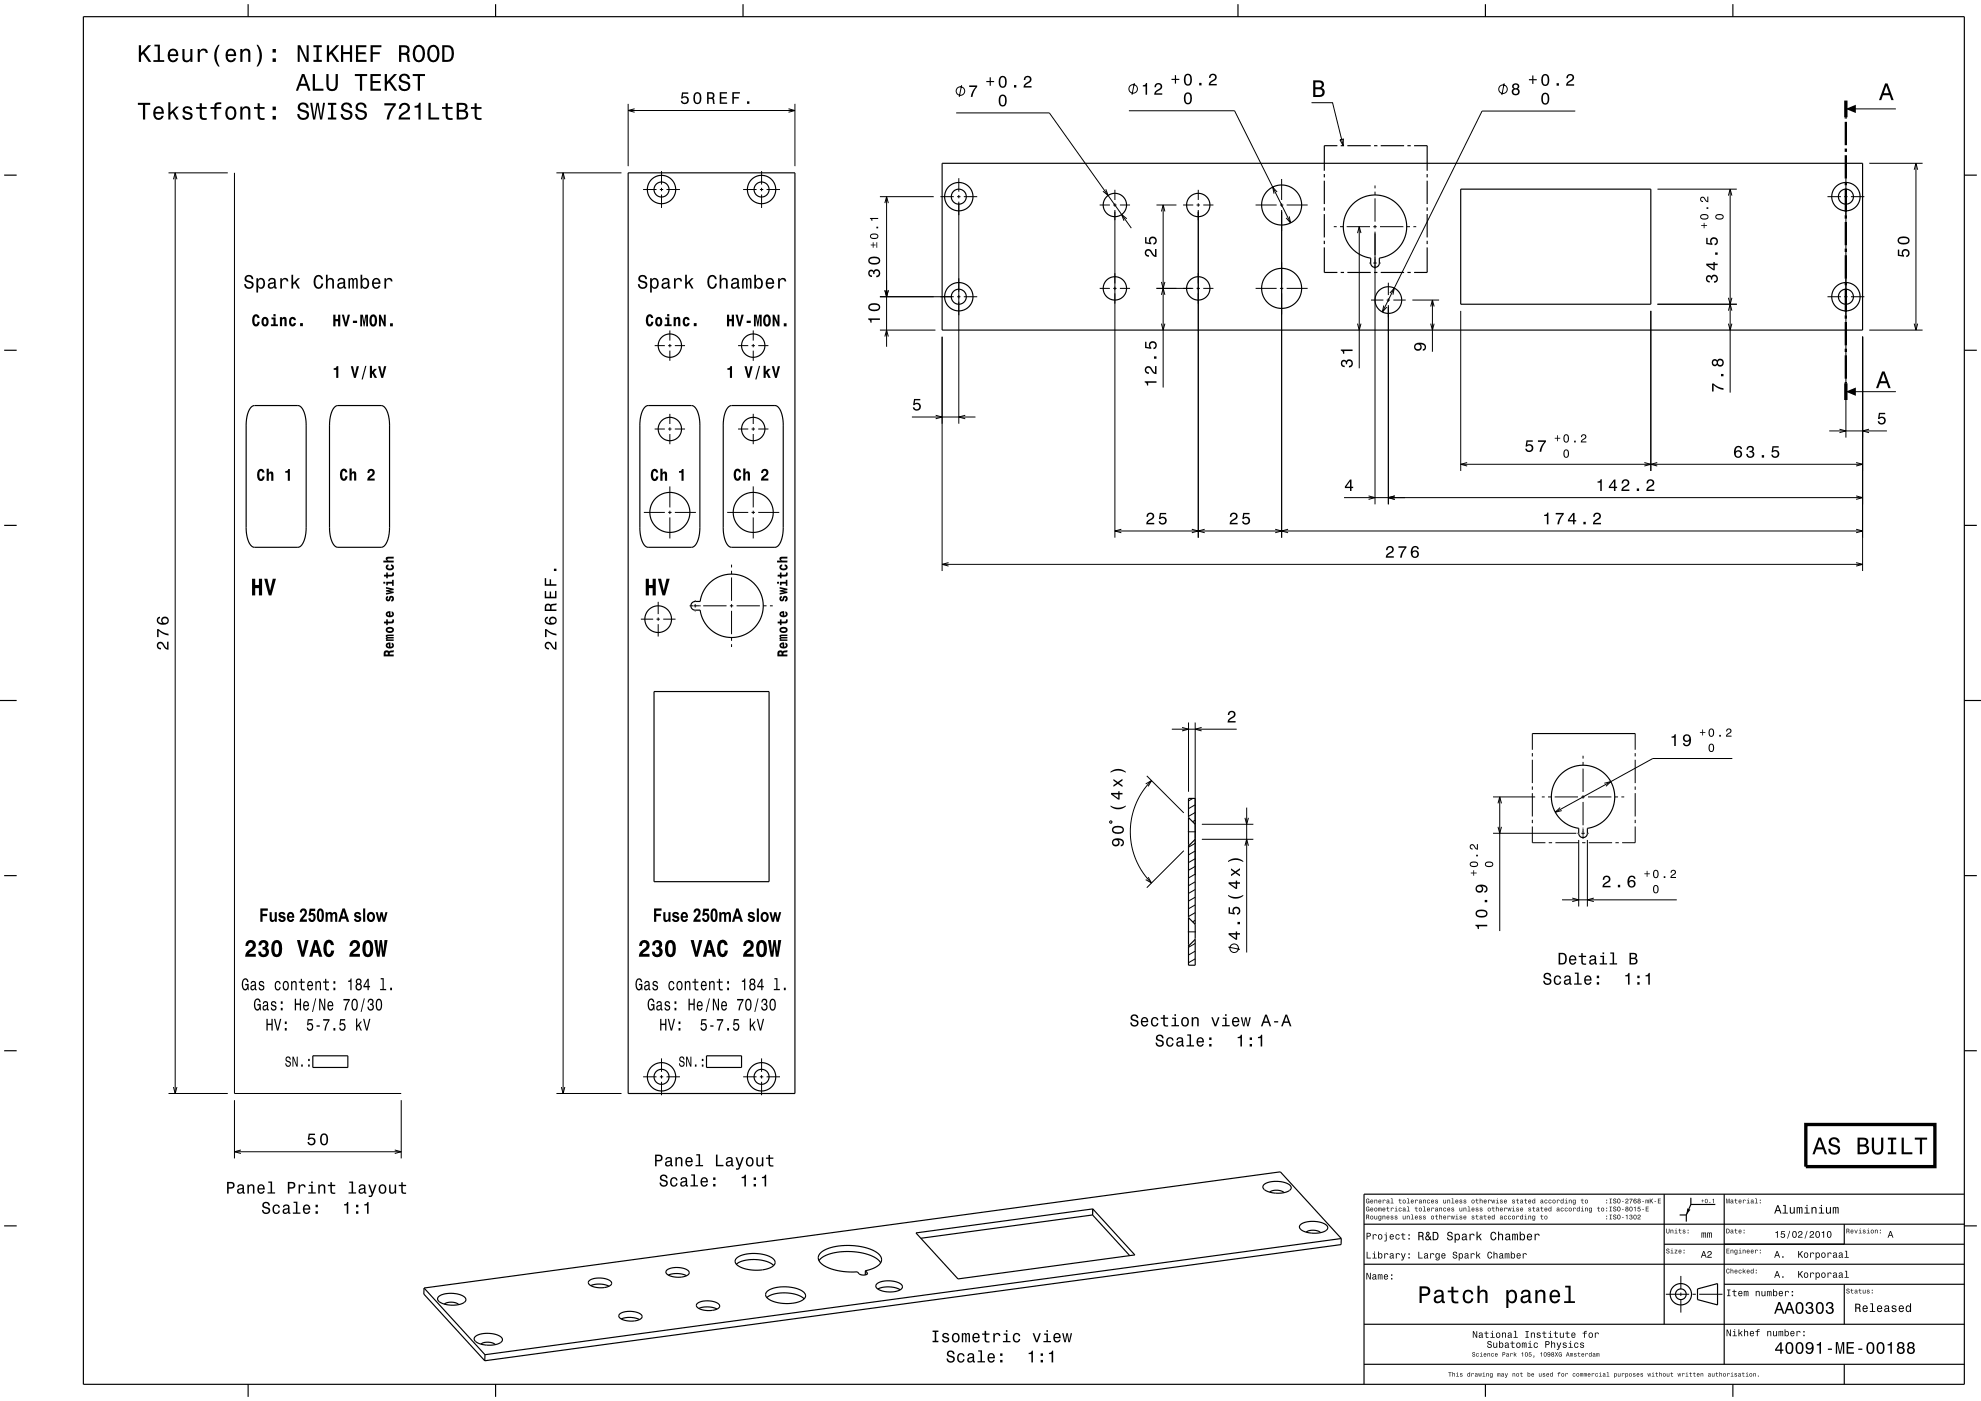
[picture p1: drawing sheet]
<svg xmlns="http://www.w3.org/2000/svg" width="594mm" height="420mm" viewBox="0 0 594 420" stroke-linecap="round" stroke-linejoin="round" font-family="sans-serif">
<g fill="none" stroke="#000" stroke-width=".3">
<path d="M188.4 31.1v18.7M188.4 33.1h50M190.3 32.6l-1.9 .5 1.9 .5M236.4 32.6l2 .5-2 .5M238.4 31.1v18.7M286.7 33.8h27.9l24.6 34.6M288.3 25.5l-.7 3.5M338.5 33.2h31.7l16.8 33.6M340.1 24.9l-.7 3.5M393.2 30.8h6.4l3.2 12.9M451 25l-.7 3.5M472.3 33.3h-27.9l-29.9 60.2"/>
<path d="M553.5 32.6h15M50.5 51.8h17.8M52 53.7l.5-1.9 .6 1.9M52.5 51.8v276M70.3 51.8v276h50M166.8 51.8h19.6M168.3 53.7l.5-1.9 .6 1.9M168.8 51.8v276M192.8 56.8h4.1M197.9 56.8h1M198.4 51.3v4M198.4 56.3v1"/>
<path d="M198.4 58.3v4M199.9 56.8h4M222.8 56.8h4.1M227.9 56.8h1M228.4 51.3v4M228.4 56.3v1M228.4 58.3v4M229.9 56.8h4M263.8 59h16.2M265.8 59v45M282 59h4M287 59h1"/>
<path d="M287.5 53.4v4.1M287.5 58.5v1M289 59h4M331.6 56.7l.7 1.9-1.6-1.3M334.3 56.9v3.1M359.3 56.9v3.1M382.9 57.6l-1.3-1.5 .4 1.9M384.3 53.7v6.3M401.8 41.9l1-.2v2zM412.3 55.6v.9M412.3 57.5v1M412.3 59.5v7"/>
<path d="M497 56.7h23.8M518.3 58.6l.5-1.9 .5 1.9M518.8 56.7v61M548 59h4M553 59h1M553.5 53.4v4.1M553.5 58.5v1M555 59h4M560.5 49h16M574 50.9l.5-1.9 .5 1.9M574.5 49v50M265.3 60.9l.5-1.9 .6 1.9"/>
<path d="M287.5 60.5v66.5M329.7 61.5h3.1M333.8 61.5h1M334.3 61v1M334.3 63v98.2M335.8 61.5h3M337.9 65.6l-1.6-1.3 .7 1.9M346.8 61.5h5.9M348.3 63.4l.5-1.9 .5 1.9M348.8 61.5v54.7M354.7 61.5h3.1M358.8 61.5h1"/>
<path d="M359.3 61v1M359.3 63v98.2M360.8 61.5h3M376.5 61.5h6.3M383.8 61.5h1M384.3 61v1M384.3 63v98.2M385.8 61.5h6.3M386.6 64.9l.4 1.9-1.4-1.5M399.9 68h.9M401.8 68h1M403.8 68h7"/>
<path d="M407.1 69.9l.5-1.9 .5 1.9M407.6 68v42.4M410.6 78.9h.2M411.8 68h1M411.8 78.9h1M412.3 67.5v1M412.3 69.5v81.7M413.8 68h7M413.8 78.9h.2M421.8 68h1M423.8 68h.8M553.5 60.5v70.7"/>
<path d="M200.9 99.1v3M225.9 99.1v3M263.8 89h22.2M263.8 99h16.7M265.3 87l.5 2 .6-2M287 89h1M289 89h4M329.7 86.5h3.1M333.8 86.5h1M335.8 86.5h3M346.8 86.5h11M348.3 84.5l.5 2 .5-2"/>
<path d="M348.3 97l.5 2 .5-2M348.3 88.4l.5-1.9 .5 1.9M358.8 86.5h1M360.8 86.5h3M376.5 86.5h6.3M383.8 86.5h1M385.8 86.5h6.3M407.1 97l.5 2 .5-2M411.1 90h3.7M414.9 91.6l-.4 1.9 1.3-1.5M415.8 90h1M416.3 84.8v3.7"/>
<path d="M416.3 89.5v1M416.3 91.5v59.7M416.8 87.9l1.3-1.5-.4 1.9M417.8 90h3.7M423.5 90h8M429 97l.5 2 .5-2M429 91.9l.5-1.9 .5 1.9M429.5 90v15.5M438 93.2v48M495 93.2v48M497 91.2h23.8M518.3 89.3l.5 1.9 .5-1.9"/>
<path d="M518.3 97l.5 2 .5-2M518.3 93.1l.5-1.9 .5 1.9M548 89h4M553 89h1M555 89h4M560.5 99h16M574 97l.5 2 .5-2M196.3 103.6h3.1M200.4 103.6h1M200.9 103.1v1M200.9 105.1v3.1M202.4 103.6h3"/>
<path d="M221.3 103.6h3.1M225.4 103.6h1M225.9 103.1v1M225.9 105.1v3.1M227.4 103.6h3M265.3 100.9l.5-1.9 .6 1.9M282.5 101v70.2M553.5 117.4h15M558.5 101v70.2M196.3 128.6h3.1M200.4 128.6h1M200.9 124.1v3"/>
<path d="M200.9 128.1v1M200.9 130.1v3.1M202.4 128.6h3M221.3 128.6h3.1M225.4 128.6h1M225.9 124.1v3M225.9 128.1v1M225.9 130.1v3.1M227.4 128.6h3M273.4 125h19.1M280.6 124.5l1.9 .5-1.9 .5M289.4 124.5l-1.9 .5 1.9 .5"/>
<path d="M438 139.2h120.5M439.9 138.7l-1.9 .5 1.9 .5M493.1 138.7l1.9 .5-1.9 .5M496.9 138.7l-1.9 .5 1.9 .5M548.5 129.2h17.3M551.6 128.7l1.9 .5-1.9 .5M556.6 138.7l1.9 .5-1.9 .5M560.4 128.7l-1.9 .5 1.9 .5M193.1 153.6h6.3M200.4 153.6h1M200.9 145.8v6.3M200.9 153.1v1"/>
<path d="M200.9 155.1v6.3M202.4 153.6h6.3M218.1 153.6h6.3M225.4 153.6h1M225.9 145.8v6.3M225.9 153.1v1M225.9 155.1v6.3M227.4 153.6h6.3M334.3 159.2h224.2M336.2 158.7l-1.9 .5 1.9 .5M357.4 158.7l1.9 .5-1.9 .5M361.2 158.7l-1.9 .5 1.9 .5"/>
<path d="M382.4 158.7l1.9 .5-1.9 .5M386.2 158.7l-1.9 .5 1.9 .5M403 149.2h155.5M410.4 148.7l1.9 .5-1.9 .5M418.2 148.7l-1.9 .5 1.9 .5M556.6 148.7l1.9 .5-1.9 .5M556.6 158.7l1.9 .5-1.9 .5M208.5 179.9v.2M219.4 169.3v.8M219.4 171.1v1M219.4 173.1v7M282.5 169.2h276"/>
<path d="M284.4 168.7l-1.9 .5 1.9 .5M556.6 168.7l1.9 .5-1.9 .5M192.2 185.6h3.7M196.9 185.6h1M197.4 180.4v3.7M197.4 185.1v1M197.4 187.1v3.7M198.9 185.6h3.7M206.8 181.6h1.1M208 181.6h1.9M208.5 181.1v1M208.5 183.1v.2"/>
<path d="M210 181.6h.1M210.9 181.6h7M218.9 181.6h1M219.4 181.1v1M219.4 183.1v7M219.4 191.1v1M219.4 193.1v.9M220.9 181.6h7M228.9 181.6h1M230.9 181.6h.8M351.4 218.6h19.4M354.4 218.1l2 .5-2 .5"/>
<path d="M356.4 216.6v20.8M358.4 216.6v45.8M360.3 218.1l-1.9 .5 1.9 .5M459.5 219.9v4.9M490.3 219.9v4.9M343.5 235l1.8-1-1 1.7M343.9 232.6l11.1 11.1M345.3 234l-2.7 3.3-1.9 3.5-1.3 4-.5 4.3 .3 3.9 1.3 4.4 2 4 2.8 3.3M357.7 239.4l-1.3 .7M447.7 238.9h12.6M449.7 238.9v40.2M459.5 225.8v1"/>
<path d="M459.5 227.8v7M459.5 235.8v1M459.5 237.8v7M462.3 238.9h.9M464.2 238.9h1M466.2 238.9h7M474.2 238.9h1M474.7 226.6v.8M474.7 228.4v1M474.7 230.4v7M474.7 238.4v1M476.2 238.9h7"/>
<path d="M481.1 234.8l1.9-.5-1.4 1.4M484.2 238.9h1M486.2 238.9h.8M490.3 225.8v1M490.3 227.8v7M490.3 235.8v1M490.3 237.8v7M519.4 227.4h-23.8l-29.2 16.1M332.7 246.3l.5-.2 .2 .5-.4 .2zM355 255l-11.1 11.1M356.2 249.4h2.4M358.4 259.7l-2 1.2"/>
<path d="M358.4 257.4l-2 1.2M358.4 255.1l-2 1.2M358.4 252.8l-2 1.2M358.4 245.9l-.8 .4M358.4 243.6l-2 1.1M358.4 241.3l-2 1.1M360.4 251.6h15.4M360.4 247.1h15.4M373.3 245.2l.5 1.9 .5-1.9M373.3 253.5l.5-1.9 .5 1.9M373.8 242.1v43.5M447.7 249.8h25"/>
<path d="M449.2 240.8l.5-1.9 .5 1.9M449.2 247.9l.5 1.9 .5-1.9M459.5 247.8v4.8h3.9M459.5 245.8v1M464.4 252.6h1M466.4 252.6h7M467.8 242.1l-1.4 1.4 1.9-.5M473 249.8h.2M473.4 251.8v20M474.2 249.8h1M474.4 252.6h1M474.7 240.4v7"/>
<path d="M474.7 248.1v.2M474.7 248.4v1.9M474.7 250.4v1.1M476 251.8v20M476.2 249.8h.2M476.4 252.6h7M484.4 252.6h1M490.3 245.8v1M490.3 247.8v4.8h-3.9M344.3 263l1 1.7-1.8-1M356.2 279.4h2.4M358.4 275.9l-.8 .4"/>
<path d="M358.4 273.6l-2 1.2M358.4 271.3l-2 1.1M358.4 269l-2 1.1M358.4 266.7l-2 1.1M358.4 264.4l-2 1.1M358.4 262.1l-2 1.1M468.4 269.8h34.4M471.4 269.2l2 .6-2 .5M477.9 269.2l-1.9 .6 1.9 .5M358.4 287.5l-2 1.1M358.4 285.1l-2 1.2M358.4 282.8l-2 1.2"/>
<path d="M368.3 283.9l3.5 .7M198.4 317.3v4M228.4 317.3v4M50.5 327.8h17.8M52 325.9l.5 1.9 .6-1.9M70.3 329.8v17.5M120.3 329.8v17.5M166.8 327.8h19.6M168.3 325.9l.5 1.9 .6-1.9M192.8 322.8h4.1M197.9 322.8h1M198.4 322.3v1"/>
<path d="M198.4 324.3v4M199.9 322.8h4M222.8 322.8h4.1M227.9 322.8h1M228.4 322.3v1M228.4 324.3v4M229.9 322.8h4M70.3 345.3h50M72.2 344.8l-1.9 .5 1.9 .5M118.4 344.8l1.9 .5-1.9 .5M274.7 369.6h.1M327.7 362.4l-.1 1.8"/>
<path d="M260 381.5v.5M499.5 388h7M504 382.5v4M504 387.5v1M504 389.5v4M507.5 388h1M509.5 388h7"/>
<circle cx="288" cy="27.3" r="1.28"/>
<circle cx="339.8" cy="26.7" r="1.28"/>
<circle cx="450.7" cy="26.7" r="1.28"/>
<circle cx="370.1" cy="284.3" r="1.28"/>
</g>
<g fill="none" stroke="#000" stroke-width=".35">
<path d="M25 5h564v410h-564zM74.4 1.3v3.7M148.6 1.3v3.7M222.8 1.3v3.7M371.2 1.3v3.7M445.4 1.3v3.7M519.6 1.3v3.7M1.2 52.5h3.8M188.4 51.8h50v276h-50zM282.5 49h276v50h-276zM397.1 52.2v1M397.1 54.2v7"/>
<path d="M401 43.7h-3.9v7.5M402 43.7h1M404 43.7h7M412 43.7h1M414 43.7h7M422 43.7h1M424 43.7h3.9v7.5M427.9 52.2v1M427.9 54.2v7M589 52.5h3.8M397.1 62.2v1M397.1 64.2v7"/>
<path d="M397.1 72.2v1M397.1 74.2v7.5h3.9M405.6 61.2l1.7-1.4 2.3-1 2.2-.3 2.3 .1 2.1 .7 1.9 1.2 1.6 1.5 1.2 2 .7 1.8 .2 2-.2 2-.7 2.1-1.2 2-1.8 1.7-2.1 1.2-2.2 .6v1.5a1.3 1.3 0 0 1-1.3 1.3 1.3 1.3 0 0 1-1.3-1.3v-1.5l-2.5-.7-2.3-1.5-1.8-2-1.2-2.5-.4-2.5 .3-2.7 1-2.3zM427.9 74.2v7.5h-3.9M427.9 62.2v1M427.9 64.2v7M427.9 72.2v1M402 81.7h1M404 81.7h7M412 81.7h1M414 81.7h7M422 81.7h1"/>
<path d="M438 91.2v-34.5h57v34.5M438 91.2h.1M438 91.2h57M495 91.2h.1M1.2 105h3.8M589 105h3.8M75.4 122l.9-.4h13.4a5.3 5.3 0 0 1 2.1 4.8v31.8a7.2 7.2 0 0 1-1.9 5.7l-.6 .2-13.4-.1a5.3 5.3 0 0 1-2.1-4.7v-31.9a7.8 7.8 0 0 1 1.6-5.4zM100.4 122l.9-.4h13.4a5.3 5.3 0 0 1 2.1 4.8v31.8a7.1 7.1 0 0 1-1.9 5.7l-.6 .2h-13.2a4.5 4.5 0 0 1-2.2-4.3l-.1-32.4a7.8 7.8 0 0 1 1.6-5.4zM193.5 122l.9-.4h13.3a5.3 5.3 0 0 1 2.1 4.8l.1 31.8a7.2 7.2 0 0 1-2 5.7l-.5 .2h-13.3a4.5 4.5 0 0 1-2.2-4.3v-32.4a7.8 7.8 0 0 1 1.6-5.4zM218.5 122l.9-.4h13.3a5.3 5.3 0 0 1 2.1 4.8l.1 31.8a7.2 7.2 0 0 1-2 5.7l-.5 .2-13.4-.1a5.3 5.3 0 0 1-2.1-4.7v-31.9a7.8 7.8 0 0 1 1.6-5.4zM1.2 157.5h3.8M589 157.5h3.8"/>
<path d="M212.6 174.9l1.3-1.1 1.5-.8 3.2-.9 1.7 .1 1.7 .3 2.9 1.4 2.3 2.3 .8 1.6 .6 1.6 .2 1.8v1.7l-1 3.1-1.8 2.4-2.4 1.7-2.9 .9h-3l-2.3-.8-2.3-1.5-1.2-1.2-1-1.5-1-3.1h-1.4a1.3 1.3 0 0 1-1.3-1.3 1.3 1.3 0 0 1 1.3-1.3h1.4l1-2.9zM0 210h5M196.1 207.3v57M196.1 207.3h34.5M196.1 207.3h.1M230.6 207.3h.1M230.6 207.3v57M459.5 219.9h30.8M589 210h5M356.4 239.4h2v50h-2zM468 232.2l1.7-1.4 2.3-1 2.2-.4 2.3 .2 2.1 .7 1.9 1.1 1.6 1.6 1.2 1.9 .6 1.9 .3 2.2-.3 2.3-.7 1.8-1.2 1.9-1.7 1.5-2.2 1.3-2.1 .5v1.5a1.3 1.3 0 0 1-1.3 1.3 1.3 1.3 0 0 1-1.3-1.3v-1.5l-3.2-1-2.4-1.8-1.3-1.8-.9-2-.4-2.5 .3-2.7 .9-2.3zM356.4 245.1l2 2"/>
<path d="M358.4 251.6l-2 2M1.2 262.5h3.8M196.1 264.3h.1M196.1 264.3h34.5M230.6 264.3h.1M356.4 275.1l2 2M589 262.5h3.8M358.4 281.6l-2 2M1.2 315h3.8M93.8 316.5h10.5v3.5h-10.5zM211.9 316.5h10.5v3.5h-10.5zM589 315h3.8"/>
<path d="M379 355.1a7.3 7.3 0 0 1 8 .5 1.36 1.36 0 0 1-1.4 1.8l-1.5 .3h-1.9a3.4 3.4 0 0 1-3.5-2zM380.7 357.4a3.8 3.8 0 0 1 4.3 .1M499 358v39M507 359.1v2M517 358v51M589 358h-180v57M1.2 367.5h3.8M220.8 379l1-.6 1.3-.5 3.3-.3 3.5 .6 1.2 .5 .9 .7M220.9 377.1l1.6-.8 2.5-.5 2.9 .1 2.4 .6a2.22 2.22 0 0 1 2 2.3 6.5 6.5 0 0 1-5.9 2l-2-.2-1.9-.5a2.22 2.22 0 0 1-2-2.4zM245.6 377.9l1.3-1.1 2.2-1 3.1-.5 3-.1 3.1 .4 2.8 .8 1.9 1 1.1 1.2M246.1 375.6l2.4-1.4 4.2-.8 4.7 .2 4.1 1.1 1.4 .8 .9 .7 .4 .9 .1 .9-.4 .9-1.1 .9-3.3 1.2 .5 .5a.44 .44 0 0 1 0 .6 .44 .44 0 0 1-.5 .1l-1.4-.1-1-.8h-3.1l-2.9-.4-3.4-1.1-1.5-1-.7-1-.1-1.2zM274.6 369.6l12.6 13.8"/>
<path d="M274.7 369.6h-.1M327.6 364.2l-51.5 7M327.6 364.2h.1M327.6 364.2l11.1 12.2M327.7 362.4l-53 7.2M327.7 362.4h.1M327.7 362.4l12.6 13.8M340.3 376.2l-53 7.2M340.3 376.2h.1M390 367.1a7.3 7.3 0 0 1 8 .5 1.36 1.36 0 0 1-1.4 1.8l-1.8 .3h-1.6a3.4 3.4 0 0 1-3.6-2zM391.7 369.4a3.8 3.8 0 0 1 4.3 .1M402.2 371.3l-.1 1.8-256.7 34.8"/>
<path d="M402.2 371.3l-18.3-20-256.8 34.8M402.2 371.3l-256.8 34.8M409 379h180M409 367h180M499 373h90M503.6 364.2h2M505.6 364.2v2M514.3 361.1h-7.3l-1.4 3.1M553 367v6M589 367.5h3.8M127.1 386.1v1.8l18.3 20M127.1 386.1l18.3 20"/>
<path d="M131.5 388.7a7.3 7.3 0 0 1 8 .4 1.36 1.36 0 0 1-1.3 1.8l-1.8 .4-1.6-.1a3.4 3.4 0 0 1-3.6-1.9zM133.3 391a3.8 3.8 0 0 1 4.2 .1M176.6 384a5.9 5.9 0 0 1 6.7 .4 1.44 1.44 0 0 1-1.7 1.5l-.5 .1a4.5 4.5 0 0 1-4.7-1.4zM177.1 385.4a7.1 7.1 0 0 1 5.5 .2M185.8 394a5.8 5.8 0 0 1 6.7 .4 1.44 1.44 0 0 1-1.7 1.5l-.6 .1a4.5 4.5 0 0 1-4.6-1.4zM186.3 395.4a7 7 0 0 1 5.5 .2M199.9 380.8a5.8 5.8 0 0 1 6.7 .5 1.44 1.44 0 0 1-1.7 1.5l-.6 .1a4.9 4.9 0 0 1-4.6-1.4zM200.4 382.3a7.1 7.1 0 0 1 5.5 .1M209 390.8a5.9 5.9 0 0 1 6.7 .4 1.44 1.44 0 0 1-1.7 1.6h-.5a4.5 4.5 0 0 1-4.7-1.4zM209.5 392.3a7.1 7.1 0 0 1 5.5 .1M229.9 389l1-.7 1.3-.4 3.3-.3 3.3 .5 1.3 .5 1 .8M230 387.1l1.9-.9 2.4-.4 2.8 .1 2.4 .6a2.22 2.22 0 0 1 2 2.3 6.5 6.5 0 0 1-6 2l-2.2-.2-1.8-.6a2.02 2.02 0 0 1-1.8-2.4z"/>
<path d="M259.5 381v1.2M262.9 384.9a6.8 6.8 0 0 1 7.6 .5 1.31 1.31 0 0 1-1.4 1.6l-2.6 .3a4 4 0 0 1-3.9-1.7zM263.2 386.4a7.7 7.7 0 0 1 6.7 .3M287.2 383.4h.1M409 397h180M509 386.4l6-1.6v6.4l-6-1.6zM517 385h72M553 385v12M74.4 415v3.8M142.5 400.7a7.3 7.3 0 0 1 8 .4 1.36 1.36 0 0 1-1.4 1.8l-1.5 .3h-1.9a3.4 3.4 0 0 1-3.5-1.9zM144.2 403a3.8 3.8 0 0 1 4.3 .1M145.4 406.1v1.8"/>
<path d="M148.6 415v3.8M409 409h180M445.4 415v3.8M519.6 415v3.8M553 409v6"/>
<circle cx="198.4" cy="56.8" r="2.25"/>
<circle cx="198.4" cy="56.8" r="4.2"/>
<circle cx="228.4" cy="56.8" r="2.25"/>
<circle cx="228.4" cy="56.8" r="4.2"/>
<circle cx="287.5" cy="59" r="4.2"/>
<circle cx="287.5" cy="59" r="2.25"/>
<circle cx="553.5" cy="59" r="4.2"/>
<circle cx="553.5" cy="59" r="2.25"/>
<circle cx="334.3" cy="61.5" r="3.5"/>
<circle cx="359.3" cy="61.5" r="3.5"/>
<circle cx="384.3" cy="61.5" r="6"/>
<circle cx="287.5" cy="89" r="4.2"/>
<circle cx="287.5" cy="89" r="2.25"/>
<circle cx="334.3" cy="86.5" r="3.5"/>
<circle cx="359.3" cy="86.5" r="3.5"/>
<circle cx="384.3" cy="86.5" r="6"/>
<circle cx="416.3" cy="90" r="4"/>
<circle cx="553.5" cy="89" r="4.2"/>
<circle cx="553.5" cy="89" r="2.25"/>
<circle cx="200.9" cy="103.6" r="3.5"/>
<circle cx="225.9" cy="103.6" r="3.5"/>
<circle cx="200.9" cy="128.6" r="3.5"/>
<circle cx="225.9" cy="128.6" r="3.5"/>
<circle cx="200.9" cy="153.6" r="6"/>
<circle cx="225.9" cy="153.6" r="6"/>
<circle cx="197.4" cy="185.6" r="4"/>
<circle cx="198.4" cy="322.8" r="2.25"/>
<circle cx="198.4" cy="322.8" r="4.3"/>
<circle cx="228.4" cy="322.8" r="2.25"/>
<circle cx="228.4" cy="322.8" r="4.3"/>
<circle cx="504" cy="388" r="3.2"/>
<circle cx="504" cy="388" r="1.6"/>
</g>
<path d="M553.5 30.1v5M553.5 114.9v5M541.5 337.1h38.7v12.6h-38.7z" fill="none" stroke="#000" stroke-width="1" stroke-linecap="butt"/>
<g fill="none" stroke="#000" stroke-width=".7" stroke-linecap="butt">
<path d="M553.5 35.1v.4M553.5 36.5v7M553.5 44.5v1M553.5 46.5v7M553.5 54.5v1M553.5 56.5v7M553.5 64.5v1M553.5 66.5v7M553.5 74.5v1M553.5 76.5v7M553.5 84.5v1M553.5 86.5v7"/>
<path d="M553.5 94.5v1M553.5 96.5v7M553.5 104.5v1M553.5 106.5v7M553.5 114.5v.4"/>
</g>
<g fill="#000">
<path d="M41.6 13.6v5h.7v-1.8l.6-.7 1.7 2.5h.8l-2-2.9 1.9-2.1h-.9l-2.1 2.3v-2.3zM46.3 13.4v.5h1v4.1h-1.3v.6h3.2v-.6h-1.3v-4.6zM50.7 15.1a2.2 2.2 0 0 0 1.1 3.6 1.51 1.51 0 0 0 1.6-1.3h-.6l-.3 .6-.6 .1a1.08 1.08 0 0 1-1-1.3h2.6a1.66 1.66 0 0 0-.7-1.9 1.66 1.66 0 0 0-2.1 .2zM51.2 15.4a.94 .94 0 0 1 1.1-.2 .94 .94 0 0 1 .5 1.1h-1.9zM54.7 14.7v2.5a1.27 1.27 0 0 0 .9 1.4 1.27 1.27 0 0 0 1.5-.6v.6h.6v-3.9h-.6v2.2a.92 .92 0 0 1-.6 1.1 .92 .92 0 0 1-1.1-.4l-.1-2.9zM59.3 14.7v3.9h.6v-2.3a.95 .95 0 0 1 .5-1.1 .95 .95 0 0 1 1.2 .4l.1 .3h.6a1.28 1.28 0 0 0-1-1.3 1.28 1.28 0 0 0-1.4 .7v-.6zM65.4 13.4a5.1 5.1 0 0 0 0 6.5h.5a6.1 6.1 0 0 1 0-6.5zM68.1 15.1a2.2 2.2 0 0 0 1.1 3.6 1.52 1.52 0 0 0 1.6-1.3h-.7l-.3 .6-.5 .1a1.08 1.08 0 0 1-1-1.3h2.5a1.66 1.66 0 0 0-.7-1.9 1.66 1.66 0 0 0-2 .2zM68.6 15.4a.94 .94 0 0 1 1.1-.2 .94 .94 0 0 1 .5 1.1h-1.9zM72.1 14.7v3.9h.6v-2.3a.91 .91 0 0 1 .6-1.1 .91 .91 0 0 1 1.1 .5v2.9h.7v-2.6a1.27 1.27 0 0 0-.9-1.4 1.27 1.27 0 0 0-1.5 .7v-.6zM76.9 13.4a6.2 6.2 0 0 1 0 6.5h.5a5.1 5.1 0 0 0 0-6.5zM81.7 17.5v1.1h1v-1.1zM81.7 14.7v1.1h1v-1.1zM89.3 13.6v5h.6v-4.1l1.9 4.1h.7v-5h-.6v4.1l-1.9-4.1zM94 13.6v.6h.9v3.8h-.9v.6h2.5v-.6h-.9v-3.8h.9v-.6zM98 13.6v5h.7v-1.8l.6-.7 1.6 2.5h.9l-2.1-2.9 2-2.1h-.9l-2.1 2.3v-2.3zM102.2 13.6v5h.7v-2.4h2v2.4h.7v-5h-.7v2h-2v-2zM106.7 13.6v5h3.2v-.6h-2.5v-1.7h2.2v-.6h-2.2v-1.5h2.5v-.6zM111.1 13.6v5h.7v-2.3h2.1v-.6h-2.1v-1.5h2.6v-.6zM119.7 13.6v5h.6v-2.2a1.21 1.21 0 0 1 1.8 .8l.1 1.4h.8l-.4-2.2-.4-.3a1.38 1.38 0 0 0 .6-1.6 1.38 1.38 0 0 0-1.5-.9zM120.3 14.2a1.56 1.56 0 0 1 1.8 .4 .86 .86 0 0 1-.1 .9 .86 .86 0 0 1-.9 .3h-.8zM124.2 14.1a3.6 3.6 0 0 0 .6 4.4 1.73 1.73 0 0 0 2.5-1.3 2.77 2.77 0 0 0-1.3-3.7l-1.2 .1zM125.1 14.2l.5-.2a2.42 2.42 0 0 1 .5 4l-.5 .1a1.61 1.61 0 0 1-1.2-2l.1-.9zM128.6 14.1a3.6 3.6 0 0 0 .6 4.4 1.73 1.73 0 0 0 2.5-1.3 2.76 2.76 0 0 0-1.4-3.7l-1.1 .1zM129.5 14.2l.4-.2a2.43 2.43 0 0 1 .5 4l-.5 .1a1.61 1.61 0 0 1-1.1-2l.1-.9zM132.6 13.6v5h1.7a2.03 2.03 0 0 0 1.8-2.5 1.98 1.98 0 0 0-1.8-2.5zM133.3 14.2l1.5 .1a2.7 2.7 0 0 1 0 3.5l-1.5 .2z" fill-rule="evenodd"/>
<path d="M41.3 30.8v.6h1.6v4.4h.6v-4.4h1.5v-.6zM46.4 32.4a2.2 2.2 0 0 0 1.1 3.6 1.51 1.51 0 0 0 1.6-1.3h-.7l-.3 .5-.5 .2a1.08 1.08 0 0 1-1-1.3h2.5a1.66 1.66 0 0 0-.7-2 1.66 1.66 0 0 0-2 .3zM46.9 32.7a.94 .94 0 0 1 1.1-.2 .94 .94 0 0 1 .5 1h-1.9zM50.5 30.7v5.1h.6v-1.3l.7-.7 1.1 2h.7l-1.4-2.4 1.4-1.4h-.8l-1.7 1.7v-3zM55.1 32.2a1.08 1.08 0 0 0-.3 1.2 1.08 1.08 0 0 0 1 .7l1.3 .5a.9 .9 0 0 1-.9 .9 .9 .9 0 0 1-.9-.9h-.6a1.52 1.52 0 0 0 1.7 1.4 1.52 1.52 0 0 0 1.3-1.8l-.6-.5-1.6-.4a.76 .76 0 0 1 .6-1 .76 .76 0 0 1 .9 .7h.7a1.47 1.47 0 0 0-1-1.2 1.47 1.47 0 0 0-1.6 .4zM59.9 31v1.1h-1.1v.5h1.1v2.6a1.49 1.49 0 0 0 2.1 .7v-.5a.97 .97 0 0 1-1.4-.5l-.1-2.3h1.5v-.5h-1.5v-1.1zM63.1 32.1v.5h1.2v3.2h.6v-3.2h1.4v-.5h-1.4l.1-.5 .4-.3 .9-.1v-.5a1.49 1.49 0 0 0-2 1v.4zM68 32.4a2.18 2.18 0 0 0 1.2 3.6 2.16 2.16 0 0 0 1.8-1.8 2.16 2.16 0 0 0-1.1-2.2h-1.4zM68.5 32.8a.96 .96 0 0 1 1-.4 .96 .96 0 0 1 .7 .8 1.59 1.59 0 0 1-1 2.2 1.67 1.67 0 0 1-.7-2.6zM72.1 32v3.8h.6v-2.2a.91 .91 0 0 1 .6-1.1 .91 .91 0 0 1 1.1 .5v2.8h.7v-2.5a1.27 1.27 0 0 0-.9-1.4 1.27 1.27 0 0 0-1.5 .7v-.6zM77.3 31v1.1h-1.1v.5h1.1v2.6a1.49 1.49 0 0 0 2 .7v-.5a.97 .97 0 0 1-1.4-.5v-2.3h1.4v-.5h-1.4v-1.1zM81.7 34.8v1h1v-1zM81.7 32v1h1v-1zM89.7 31.1a1.38 1.38 0 0 0-.4 1.6 1.38 1.38 0 0 0 1.3 .8 1.1 1.1 0 0 1 1.3 1.3 1.19 1.19 0 0 1-1.3 .5 1.19 1.19 0 0 1-.8-1.1h-.7a1.73 1.73 0 0 0 2.1 1.8 1.73 1.73 0 0 0 1.1-2.6l-1.2-.4a1.02 1.02 0 0 1-1.2-.9 .99 .99 0 0 1 1.1-.8 .99 .99 0 0 1 .9 1h.7a1.67 1.67 0 0 0-1.1-1.6 1.67 1.67 0 0 0-1.8 .4zM93 30.8l.9 5h.6l.7-4.3 .8 4.3h.6l.9-5h-.6l-.6 4.3-.8-4.3h-.6l-.7 4.3-.6-4.3zM98.3 30.8v.6h.9v3.8h-.9v.6h2.5v-.6h-.9v-3.8h.9v-.6zM102.7 31.1a1.38 1.38 0 0 0-.4 1.6 1.38 1.38 0 0 0 1.4 .8 1.1 1.1 0 0 1 1.3 1.3 1.19 1.19 0 0 1-1.4 .5 1.19 1.19 0 0 1-.8-1.1h-.7a1.73 1.73 0 0 0 2.2 1.8 1.73 1.73 0 0 0 1-2.6l-1.1-.4a1.02 1.02 0 0 1-1.3-.9 .99 .99 0 0 1 1.1-.8 .99 .99 0 0 1 .9 1h.7a1.67 1.67 0 0 0-1-1.6 1.67 1.67 0 0 0-1.9 .4zM107 31.1a1.38 1.38 0 0 0-.3 1.6 1.38 1.38 0 0 0 1.3 .8 1.1 1.1 0 0 1 1.3 1.3 1.19 1.19 0 0 1-1.3 .5 1.19 1.19 0 0 1-.9-1.1h-.6a1.73 1.73 0 0 0 2.1 1.8 1.73 1.73 0 0 0 1-2.6l-1.1-.4a1.01 1.01 0 0 1-1.2-.9 .99 .99 0 0 1 1.1-.8 .99 .99 0 0 1 .9 1h.6a1.66 1.66 0 0 0-1-1.6 1.66 1.66 0 0 0-1.9 .4zM115.2 30.9v.7h2.8a7.3 7.3 0 0 0-2.1 4.2h.8a7.5 7.5 0 0 1 2-4.3v-.6zM120.1 31.3l-.5 1.3h.7a1.01 1.01 0 0 1 .7-1.2 1.01 1.01 0 0 1 1.2 .7 1.01 1.01 0 0 1-.7 1.3 2.58 2.58 0 0 0-2 2.4h3.4v-.6h-2.7a3.1 3.1 0 0 1 2.1-1.6 1.62 1.62 0 0 0 .2-2.4 1.62 1.62 0 0 0-2.4 .1zM124.3 31.8v.5h1.2v3.5h.6v-5h-.5a1.1 1.1 0 0 1-1.3 1zM128.5 30.8v5h3.2v-.6h-2.6v-4.4zM133.6 31v1.1h-1.1v.5h1.1l.1 2.6a1.49 1.49 0 0 0 2 .7v-.5a.97 .97 0 0 1-1.4-.5v-2.3h1.4v-.5h-1.4v-1.1zM136.9 30.8v5h1.9a1.4 1.4 0 0 0 1.6-1 1.4 1.4 0 0 0-.9-1.7 1.23 1.23 0 0 0 .6-1.5 1.23 1.23 0 0 0-1.4-.8zM137.6 31.4h1a.76 .76 0 0 1 .9 .8 .76 .76 0 0 1-.9 .7h-1zM137.6 33.5h1.1a.87 .87 0 0 1 1 .8 .87 .87 0 0 1-1 .9h-1.1zM142.3 31v1.1h-1.1v.5h1.1v2.6a1.49 1.49 0 0 0 2.1 .7v-.5a.97 .97 0 0 1-1.4-.5l-.1-2.3h1.5v-.5h-1.5v-1.1z" fill-rule="evenodd"/>
<path d="M90.5 22.2l-1.8 5h.7l.5-1.5h2l.5 1.5h.7l-1.8-5zM90.9 22.9l.8 2.2h-1.6zM93.8 22.2v5h3.2v-.6h-2.6v-4.4zM97.9 22.2v3.1a1.75 1.75 0 0 0 1.7 2 1.75 1.75 0 0 0 1.7-2v-3.1h-.7v3.1a1.1 1.1 0 0 1-1 1.4 1.1 1.1 0 0 1-1.1-1.4v-3.1zM106.4 22.2v.6h1.5v4.4h.7v-4.4h1.5v-.6zM111.1 22.2v5h3.1v-.6h-2.5v-1.7h2.3v-.6h-2.3v-1.5h2.5v-.6zM115.4 22.2v5h.6v-1.8l.6-.6 1.7 2.4h.8l-2-2.9 1.9-2.1h-.8l-2.2 2.3v-2.3zM120.1 22.5a1.38 1.38 0 0 0-.4 1.5 1.38 1.38 0 0 0 1.3 .9 1.1 1.1 0 0 1 1.3 1.3 1.19 1.19 0 0 1-1.3 .5 1.19 1.19 0 0 1-.9-1.2h-.6a1.73 1.73 0 0 0 2.1 1.9 1.73 1.73 0 0 0 1-2.6l-1.1-.5a1.02 1.02 0 0 1-1.2-.9 .99 .99 0 0 1 1.1-.7 .99 .99 0 0 1 .9 1h.6a1.67 1.67 0 0 0-1-1.6 1.67 1.67 0 0 0-1.8 .4zM123.7 22.2v.6h1.6v4.4h.6v-4.4h1.5v-.6z" fill-rule="evenodd"/>
<path d="M204.5 27.7l-.3 1.9h.4a.8 .8 0 0 1 1.3-.3 .8 .8 0 0 1-.1 1.3 .8 .8 0 0 1-1.2-.4h-.5a1.21 1.21 0 0 0 1.5 1.1 1.21 1.21 0 0 0 .8-1.7 1.21 1.21 0 0 0-1.7-.5l.1-1h1.6v-.4zM208.2 28.1a2.02 2.02 0 0 0 .9 3.1 2.03 2.03 0 0 0 .9-3.1 1.11 1.11 0 0 0-1.8 0zM208.8 28.1h.6a2.37 2.37 0 0 1 0 2.6h-.6a2.38 2.38 0 0 1 0-2.6z" fill-rule="evenodd"/>
<path d="M212 27.6v3.5h.5v-1.4h1l.3 1.4h.6l-.3-1.5-.3-.2a.97 .97 0 0 0 .4-1.1 .97 .97 0 0 0-1-.7zM212.5 28.1h.6a.6 .6 0 0 1 .7 .6 .6 .6 0 0 1-.8 .5h-.5zM215.8 27.6v3.5h2.2v-.4h-1.7v-1.2h1.6v-.4h-1.6v-1h1.7v-.5zM219.6 27.6v3.5h.5v-1.6h1.4v-.4h-1.4v-1h1.8v-.5zM224 30.4v.7h.7v-.7z" fill-rule="evenodd"/>
<path d="M290.6 25.6h2.4v.4a5.3 5.3 0 0 0-1.4 3h-.5a5.2 5.2 0 0 1 1.4-2.9h-1.9z" fill-rule="evenodd"/>
<path d="M296.7 23.2v1.1h-1v.3h1v1.1h.4v-1.1h1v-.3h-1v-1.1zM299.8 23.2a2.02 2.02 0 0 0 .9 3.1 2.04 2.04 0 0 0 .9-3.1 1.11 1.11 0 0 0-1.8 0zM300.3 23.2h.7a2.37 2.37 0 0 1 0 2.6h-.7a2.38 2.38 0 0 1 0-2.6zM304 25.5v.7h.7v-.7zM307.3 23l-.3 1h.4a.71 .71 0 0 1 .6-.9 .71 .71 0 0 1 .8 .6 .71 .71 0 0 1-.5 .8l-.3 .2a1.63 1.63 0 0 0-1.1 1.5h2.4v-.4h-1.9l.9-.8a1.17 1.17 0 0 0 .9-1.6 1.17 1.17 0 0 0-1.9-.4z" fill-rule="evenodd"/>
<path d="M299.8 28.8a2.02 2.02 0 0 0 .9 3.1 2.03 2.03 0 0 0 .9-3.1 1.11 1.11 0 0 0-1.8 0zM300.3 28.8h.7a2.37 2.37 0 0 1 0 2.7h-.7a2.38 2.38 0 0 1 0-2.7z" fill-rule="evenodd"/>
<path d="M342.7 25.6v.3h.8v2.5h.5v-3.5h-.4a.77 .77 0 0 1-.9 .7zM346.5 25.2l-.3 .9h.4a.7 .7 0 0 1 .5-.8 .7 .7 0 0 1 .9 .5 .7 .7 0 0 1-.5 .9l-.3 .1a1.63 1.63 0 0 0-1.1 1.6h2.4v-.4h-1.9l.8-.8a1.17 1.17 0 0 0 1-1.7 1.17 1.17 0 0 0-1.9-.3z" fill-rule="evenodd"/>
<path d="M352.3 22.5v1.1h-1v.4h1v1.1h.3v-1.1h1v-.4h-1v-1.1zM355.3 22.5a2.02 2.02 0 0 0 .9 3.2 2.03 2.03 0 0 0 .9-3.2 1.11 1.11 0 0 0-1.8 0zM355.9 22.6h.6a2.38 2.38 0 0 1 0 2.6h-.6a2.37 2.37 0 0 1 0-2.6zM359.6 24.8v.8h.7v-.8zM362.8 22.4l-.3 .9h.5a.7 .7 0 0 1 .5-.8 .7 .7 0 0 1 .8 .5 .7 .7 0 0 1-.5 .9l-.3 .1a1.63 1.63 0 0 0-1.1 1.6h2.4v-.4h-1.9l.9-.8a1.17 1.17 0 0 0 .9-1.7 1.17 1.17 0 0 0-1.9-.3z" fill-rule="evenodd"/>
<path d="M355.3 28.1a2.02 2.02 0 0 0 .9 3.2 2.03 2.03 0 0 0 .9-3.2 1.11 1.11 0 0 0-1.8 0zM355.9 28.2h.6a2.38 2.38 0 0 1 0 2.6h-.6a2.37 2.37 0 0 1 0-2.6z" fill-rule="evenodd"/>
<path d="M393.8 24.1v5h1.8a1.4 1.4 0 0 0 1.6-1.1 1.4 1.4 0 0 0-.9-1.6 1.22 1.22 0 0 0 .6-1.5 1.22 1.22 0 0 0-1.4-.8zM394.4 24.7h1.1a.76 .76 0 0 1 .8 .8 .76 .76 0 0 1-.9 .7h-1zM394.4 26.8h1.1a.87 .87 0 0 1 1 .8 .87 .87 0 0 1-.9 .9h-1.2z" fill-rule="evenodd"/>
<path d="M453.7 25.2l-.2 .3a.8 .8 0 0 0 .4 1.1 1.09 1.09 0 0 0-.2 1.6 1.09 1.09 0 0 0 1.6 0 1.09 1.09 0 0 0-.2-1.6 .95 .95 0 0 0 .3-1.4 .95 .95 0 0 0-1.4-.2zM453.8 27.5a.71 .71 0 0 1 1.4 0 .71 .71 0 0 1-1.4 0zM453.9 25.9a.6 .6 0 0 1 1.2 0 .6 .6 0 0 1-1.2 0z" fill-rule="evenodd"/>
<path d="M459.4 22.6v1.1h-1v.4h1v1.1h.4v-1.1h1v-.4h-1v-1.1zM462.4 22.6a2.02 2.02 0 0 0 1 3.2 2.03 2.03 0 0 0 .8-3.2 1.11 1.11 0 0 0-1.8 0zM463 22.7h.7a2.37 2.37 0 0 1 0 2.6h-.7a2.38 2.38 0 0 1 0-2.6zM466.7 24.9v.8h.7v-.8zM470 22.5l-.3 .9h.4a.71 .71 0 0 1 .5-.8 .71 .71 0 0 1 .9 .5 .71 .71 0 0 1-.5 .9l-.3 .1a1.63 1.63 0 0 0-1.1 1.6h2.4v-.4h-1.9l.8-.8a1.17 1.17 0 0 0 1-1.7 1.17 1.17 0 0 0-1.9-.3z" fill-rule="evenodd"/>
<path d="M462.4 28.2a2.02 2.02 0 0 0 1 3.2 2.03 2.03 0 0 0 .8-3.2 1.11 1.11 0 0 0-1.8 0zM463 28.3h.7a2.37 2.37 0 0 1 0 2.6h-.7a2.38 2.38 0 0 1 0-2.6z" fill-rule="evenodd"/>
<path d="M553.5 32.6l3-1.2v2.5z" fill-rule="evenodd"/>
<path d="M565.2 25l-1.8 5h.7l.5-1.4h2l.5 1.4h.7l-1.8-5zM565.6 25.7l.8 2.2h-1.6z" fill-rule="evenodd"/>
<path d="M262.8 72.6v1.7h.2v-1.7zM261.7 72.6v.7h-.6v.3h.6v.7h.2v-.7h.6v-.3h-.6v-.7zM261.2 70.2a.79 .79 0 0 0-.3 .8 .79 .79 0 0 0 .7 .6 1.33 1.33 0 0 0 1.8-.8 1.42 1.42 0 0 0-2.2-.6zM261.2 70.6l.5-.3 1.2 .1a.44 .44 0 0 1 0 .8h-1.5zM262.8 68v.5h.5v-.5zM260.9 65.3l.4 .9h.3v-.5h1.7v-.4z" fill-rule="evenodd"/>
<path d="M343.5 75a1.19 1.19 0 0 0-.2 1.3 1.19 1.19 0 0 0 1.2 .7v-.5a.7 .7 0 0 1-.8-.5 .7 .7 0 0 1 .5-.9 .7 .7 0 0 1 .8 .5l.2 .3a1.63 1.63 0 0 0 1.6 1.2v-2.5h-.5v1.9l-.4-.2-1-1.5a1.09 1.09 0 0 0-1.4 .2zM343.3 71.1v1.9l1.9 .2v-.4a.8 .8 0 0 1-.2-1.2 .8 .8 0 0 1 1.2 .1 .8 .8 0 0 1-.3 1.2v.4a1.21 1.21 0 0 0 1-1.5 1.21 1.21 0 0 0-1.6-.8 1.21 1.21 0 0 0-.6 1.8l-.9-.2v-1.5z" fill-rule="evenodd"/>
<path d="M510.1 67.5v.2h.8v.7h.2v-.7h.8v-.2h-.8v-.7h-.2v.7zM510.1 64.4a.79 .79 0 0 0-.3 .8 .79 .79 0 0 0 .7 .6 1.33 1.33 0 0 0 1.8-.8 1.42 1.42 0 0 0-2.2-.6zM510.1 64.8l.5-.3 1.2 .1a.44 .44 0 0 1 0 .8h-1.5zM511.7 62.1v.5h.5v-.5zM510 59.2l-.2 .2a.81 .81 0 0 0 .9 1.2v-.3a.49 .49 0 0 1-.6-.4 .49 .49 0 0 1 .3-.6 .49 .49 0 0 1 .6 .3l.6 .8 .6 .2v-1.7h-.3v1.4l-.1-.1a1.48 1.48 0 0 0-1.6-1.2z" fill-rule="evenodd"/>
<path d="M514.6 64.4a.79 .79 0 0 0-.3 .8 .79 .79 0 0 0 .7 .6 1.33 1.33 0 0 0 1.9-.8 1.42 1.42 0 0 0-2.3-.6zM514.7 64.8l.5-.3 1.1 .1a.44 .44 0 0 1 0 .8h-1.4z" fill-rule="evenodd"/>
<path d="M569.1 74.8v1.9l1.8 .3v-.4a.8 .8 0 0 1-.2-1.3 .8 .8 0 0 1 1.2 .1 .8 .8 0 0 1-.3 1.2v.5a1.21 1.21 0 0 0 1-1.5 1.21 1.21 0 0 0-1.6-.8 1.21 1.21 0 0 0-.6 1.7l-.9-.1v-1.6zM569.4 71.2a1.13 1.13 0 0 0-.4 1.2 1.13 1.13 0 0 0 1 .8 1.9 1.9 0 0 0 2.6-1.1 2.03 2.03 0 0 0-3.2-.9zM569.5 71.8a2.38 2.38 0 0 1 2.6 0v.6a2.37 2.37 0 0 1-2.6 0z" fill-rule="evenodd"/>
<path d="M73.7 82.7a1.1 1.1 0 0 0-.3 1.3 1.1 1.1 0 0 0 1 .7 .88 .88 0 0 1 1.1 1 .95 .95 0 0 1-1.1 .4 .95 .95 0 0 1-.7-.9h-.5a1.38 1.38 0 0 0 1.7 1.5 1.38 1.38 0 0 0 .8-2.1l-1.3-.5a.71 .71 0 0 1-.2-1.2 .71 .71 0 0 1 1.2 .4v.4h.6a1.33 1.33 0 0 0-.8-1.3 1.33 1.33 0 0 0-1.5 .3zM76.9 83.4v4.3h.5v-1.7a1.06 1.06 0 0 0 1.1 .6 1.06 1.06 0 0 0 .9-.9 1.52 1.52 0 0 0 0-1.6 1.52 1.52 0 0 0-1.4-.8l-.6 .6v-.5zM77.6 84.1a.72 .72 0 0 1 .8-.3 .72 .72 0 0 1 .5 .6 1.05 1.05 0 0 1 0 1.2 1.05 1.05 0 0 1-1 .5 1.59 1.59 0 0 1-.3-2zM80.7 83.6l-.3 .7h.5a.63 .63 0 0 1 .7-.6 .63 .63 0 0 1 .5 .9l-.7 .1a.97 .97 0 0 0-1.1 1.1 .97 .97 0 0 0 1.4 .7l.5-.4 .1 .4h.7v-.4h-.3v-1.9a1.16 1.16 0 0 0-.8-.9 1.16 1.16 0 0 0-1.2 .3zM80.9 85.3l1.3-.4a.88 .88 0 0 1-.3 1 .88 .88 0 0 1-1 .1zM84 83.4v3.1h.6v-1.8a.76 .76 0 0 1 .4-.9 .76 .76 0 0 1 .9 .3l.1 .3h.5a1.02 1.02 0 0 0-.8-1.1 1.02 1.02 0 0 0-1.2 .6v-.5zM87.4 82.4v4.1h.5v-1.1l.5-.5 .9 1.6h.6l-1.1-1.9 1.1-1.2h-.6l-1.4 1.4v-2.4zM94.4 82.9a2.32 2.32 0 0 0 1.1 3.7 1.52 1.52 0 0 0 1.4-1.6h-.5a.94 .94 0 0 1-1.3 1 2.38 2.38 0 0 1 0-3 .81 .81 0 0 1 1.2 .7h.6a1.36 1.36 0 0 0-1-1.2 1.36 1.36 0 0 0-1.5 .4zM97.7 82.4v4.1h.5v-1.8a.73 .73 0 0 1 .5-.9 .73 .73 0 0 1 .9 .4v2.3h.5v-2a1.01 1.01 0 0 0-.7-1.2 1.01 1.01 0 0 0-1.2 .6v-1.5zM101.5 83.6l-.3 .7h.5a.63 .63 0 0 1 .8-.6 .63 .63 0 0 1 .4 .9l-.7 .1a.97 .97 0 0 0-1.1 1.1 .97 .97 0 0 0 1.5 .7l.4-.4 .2 .4h.6v-.4h-.3v-1.9a1.16 1.16 0 0 0-.8-.9 1.16 1.16 0 0 0-1.2 .3zM101.7 85.3l1.3-.4a.88 .88 0 0 1-.2 1 .88 .88 0 0 1-1.1 .1zM104.5 83.4v3.1h.4v-2.1l.3-.6h.3l.1 .3v2.4h.5v-2.4l.4-.4 .3 .6v2.2h.5v-2.1a.79 .79 0 0 0-.6-1.1l-.7 .4-.5-.4-.6 .4v-.3zM108.1 82.4v4.1h.5v-.5a1.06 1.06 0 0 0 1.2 .6 1.06 1.06 0 0 0 .8-.9 1.72 1.72 0 0 0-1.1-2.4l-.5 .1-.4 .5v-1.5zM108.8 84.1a.72 .72 0 0 1 .8-.3 .72 .72 0 0 1 .5 .6 1.04 1.04 0 0 1 .1 1.2 1.04 1.04 0 0 1-1.1 .5 1.59 1.59 0 0 1-.3-2zM111.9 83.7a1.76 1.76 0 0 0 .9 2.9 1.21 1.21 0 0 0 1.2-1h-.5l-.2 .4-.4 .2a.87 .87 0 0 1-.8-1.1h2a1.33 1.33 0 0 0-.6-1.6 1.33 1.33 0 0 0-1.6 .2zM112.3 84a.75 .75 0 0 1 .9-.2 .75 .75 0 0 1 .4 .9h-1.5zM115.3 83.4v3.1h.5v-1.8a.76 .76 0 0 1 .4-.9 .76 .76 0 0 1 .9 .3l.1 .3h.5a1.02 1.02 0 0 0-.8-1.1 1.02 1.02 0 0 0-1.2 .6v-.5z" fill-rule="evenodd"/>
<path d="M75.9 94.7a2.11 2.11 0 0 0 .9 3.2 1.26 1.26 0 0 0 1.1-1.4h-.7l-.1 .5-.3 .2a1.7 1.7 0 0 1 0-2.4l.4 .5h.6a1.05 1.05 0 0 0-.7-1 1.05 1.05 0 0 0-1.2 .4zM78.7 95.4a1.56 1.56 0 0 0 .8 2.5 1.51 1.51 0 0 0 1.1-1.5 1.51 1.51 0 0 0-1.1-1.4zM79.3 95.6a.87 .87 0 0 1 .7 .8 .87 .87 0 0 1-.5 .9l-.4-.5zM81.4 95.2v.5h.6v1.5h-.8v.6h2.1v-.6h-.7v-2zM82 94.2v.7h.6v-.7zM83.9 95.1v2.7h.7v-1.7l.4-.5 .3 .4v1.8h.7a3.1 3.1 0 0 0-.4-2.7l-.6-.1-.4 .5v-.4zM86.9 95.4a1.56 1.56 0 0 0 .8 2.5 1.01 1.01 0 0 0 1-1.1h-.6l-.4 .5a1.05 1.05 0 0 1 0-1.7l.4 .4h.6a1 1 0 0 0-.6-1 1 1 0 0 0-1.2 .4zM90 96.9v.9h.8v-.9z" fill-rule="evenodd"/>
<path d="M99.9 94.3v3.5h.7v-1.5h.8v1.5h.6v-3.5h-.6v1.3h-.8v-1.3zM102.5 94.3l.9 3.5h.6l.9-3.5h-.6l-.6 2.5-.6-2.5zM105.8 96.1v.7h1.3v-.7zM108 94.3v3.5h.6v-2.7l.5 2.7h.2l.4-2.7 .1 2.7h.5v-3.5h-.8l-.3 2.2-.4-2.2zM111.1 94.7a2.11 2.11 0 0 0 .8 3.2 2.11 2.11 0 0 0 .9-3.2 .99 .99 0 0 0-1.7 0zM111.7 95l.2-.1a1.72 1.72 0 0 1 0 2.4 1.7 1.7 0 0 1-.2-2.3zM113.6 94.3v3.5h.6v-2.1l.9 2.1h.6v-3.5h-.6v2.2l-1-2.2zM117 96.9v.9h.8v-.9z" fill-rule="evenodd"/>
<path d="M191.7 82.7a1.1 1.1 0 0 0-.3 1.3 1.1 1.1 0 0 0 1.1 .7 .88 .88 0 0 1 1 1 .95 .95 0 0 1-1 .4 .95 .95 0 0 1-.7-.9h-.5a1.38 1.38 0 0 0 1.7 1.5 1.38 1.38 0 0 0 .8-2.1l-.9-.4a.82 .82 0 0 1-1-.7 .8 .8 0 0 1 .9-.6 .8 .8 0 0 1 .7 .8h.5a1.33 1.33 0 0 0-.8-1.3 1.33 1.33 0 0 0-1.5 .3zM194.9 83.4v4.3h.5v-1.7a1.06 1.06 0 0 0 1.2 .6 1.06 1.06 0 0 0 .8-.9 1.52 1.52 0 0 0 .1-1.6 1.52 1.52 0 0 0-1.4-.8l-.7 .6v-.5zM195.7 84.1a.72 .72 0 0 1 .7-.3 .72 .72 0 0 1 .6 .6 1.04 1.04 0 0 1 0 1.2 1.04 1.04 0 0 1-1.1 .5 1.59 1.59 0 0 1-.2-2zM198.8 83.6l-.3 .7h.4a.63 .63 0 0 1 .8-.6 .63 .63 0 0 1 .4 .9l-.6 .1a.97 .97 0 0 0-1.1 1.1 .97 .97 0 0 0 1.4 .7l.5-.4 .1 .4h.6v-.4h-.2l-.1-1.9a1.16 1.16 0 0 0-.8-.9 1.16 1.16 0 0 0-1.1 .3zM199 85.3l1.2-.4a.88 .88 0 0 1-.2 1 .88 .88 0 0 1-1 .1zM202.1 83.4v3.1h.5v-1.8a.76 .76 0 0 1 .4-.9 .76 .76 0 0 1 1 .3v.3h.5a1.02 1.02 0 0 0-.8-1.1 1.02 1.02 0 0 0-1.1 .6v-.5zM205.4 82.4v4.1h.6v-1.1l.5-.5 .9 1.6h.6l-1.2-1.9 1.2-1.2h-.6l-1.4 1.4v-2.4zM212.5 82.9a2.32 2.32 0 0 0 1.1 3.7 1.51 1.51 0 0 0 1.4-1.6h-.6a.93 .93 0 0 1-1.2 1 2.37 2.37 0 0 1 0-3 .82 .82 0 0 1 1.2 .7h.5a1.36 1.36 0 0 0-.9-1.2 1.36 1.36 0 0 0-1.5 .4zM215.8 82.4v4.1h.5v-1.8a.72 .72 0 0 1 .4-.9 .72 .72 0 0 1 .9 .4l.1 2.3h.5v-2a1.01 1.01 0 0 0-.7-1.2 1.01 1.01 0 0 0-1.2 .6v-1.5zM219.6 83.6l-.3 .7h.4a.63 .63 0 0 1 .8-.6 .63 .63 0 0 1 .4 .9l-.6 .1a.97 .97 0 0 0-1.1 1.1 .97 .97 0 0 0 1.4 .7l.5-.4 .1 .4h.7v-.4h-.3l-.1-1.9a1.16 1.16 0 0 0-.7-.9 1.16 1.16 0 0 0-1.2 .3zM219.8 85.3l1.2-.4a.87 .87 0 0 1-.2 1 .87 .87 0 0 1-1 .1zM222.5 83.4v3.1h.5v-2.4l.2-.3h.3l.2 .3v2.4h.4l.1-2.4 .4-.4 .3 .6v2.2h.4v-2.1a.79 .79 0 0 0-.6-1.1l-.6 .4-.6-.4-.5 .4v-.3zM226.2 82.4v4.1h.5v-.5a1.06 1.06 0 0 0 1.1 .6 1.06 1.06 0 0 0 .9-.9 1.72 1.72 0 0 0-1.1-2.4l-.5 .1-.4 .5v-1.5zM226.9 84.1a.72 .72 0 0 1 .8-.3 .72 .72 0 0 1 .5 .6 1.04 1.04 0 0 1 0 1.2 1.04 1.04 0 0 1-1.1 .5 1.59 1.59 0 0 1-.2-2zM229.9 83.7a1.66 1.66 0 0 0-.3 1.9 1.66 1.66 0 0 0 1.7 .9l.6-.5 .2-.4h-.5l-.3 .4-.4 .2a.86 .86 0 0 1-.8-1.1h2a1.33 1.33 0 0 0-.5-1.6 1.33 1.33 0 0 0-1.7 .2zM230.3 84a.75 .75 0 0 1 .9-.2 .75 .75 0 0 1 .4 .9h-1.5zM233.3 83.4v3.1h.5v-1.8a.76 .76 0 0 1 .4-.9 .76 .76 0 0 1 1 .3v.3h.5a1.02 1.02 0 0 0-.7-1.1 1.02 1.02 0 0 0-1.2 .6v-.5z" fill-rule="evenodd"/>
<path d="M194 94.7a2.11 2.11 0 0 0 .8 3.2 1.27 1.27 0 0 0 1.1-1.4h-.6l-.2 .5-.3 .2a1.7 1.7 0 0 1 0-2.4l.4 .5h.7a1.05 1.05 0 0 0-.7-1 1.05 1.05 0 0 0-1.2 .4zM196.7 95.4a1.56 1.56 0 0 0 .8 2.5 1.51 1.51 0 0 0 1.1-1.5 1.51 1.51 0 0 0-1.1-1.4zM197.3 95.6a.87 .87 0 0 1 .7 .8 .87 .87 0 0 1-.5 .9l-.4-.5zM199.5 95.2v.5h.5v1.5h-.7v.6h2.1v-.6h-.7v-2zM200 94.2v.7h.7v-.7zM202 95.1v2.7h.6l.1-1.7 .4-.5 .2 .4 .1 1.8h.6a3.1 3.1 0 0 0-.3-2.7l-.6-.1-.5 .5v-.4zM205 95.4a1.56 1.56 0 0 0 .7 2.5 1.01 1.01 0 0 0 1.1-1.1h-.6l-.4 .5a1.05 1.05 0 0 1 0-1.7l.4 .4h.6a1 1 0 0 0-.7-1 1 1 0 0 0-1.1 .4zM208 96.9v.9h.9v-.9z" fill-rule="evenodd"/>
<path d="M218 94.3v3.5h.6v-1.5h.8v1.5h.7v-3.5h-.7v1.3h-.8v-1.3zM220.5 94.3l1 3.5h.5l1-3.5h-.7l-.5 2.5-.6-2.5zM223.9 96.1v.7h1.2v-.7zM226.1 94.3v3.5h.5v-2.7l.5 2.7h.3l.4-2.7 .1 2.7h.5v-3.5h-.8l-.4 2.2-.3-2.2zM229.1 94.7a2.11 2.11 0 0 0 .9 3.2 2.11 2.11 0 0 0 .8-3.2 .99 .99 0 0 0-1.7 0zM229.8 95l.2-.1a1.71 1.71 0 0 1 0 2.4 1.71 1.71 0 0 1-.2-2.3zM231.7 94.3v3.5h.5v-2.1l1 2.1h.5v-3.5h-.6v2.2l-.9-2.2zM235 96.9v.9h.8v-.9z" fill-rule="evenodd"/>
<path d="M260.6 81.1a1.17 1.17 0 0 0-.2 1.3 1.17 1.17 0 0 0 1.1 .7v-.5a.62 .62 0 0 1-.8-.3 .62 .62 0 0 1 .3-.8 .62 .62 0 0 1 .8 .2v.5h.4a.74 .74 0 0 1 .6-1 .74 .74 0 0 1 .9 .8 .74 .74 0 0 1-1 .7v.4a1.18 1.18 0 0 0 1.2-1.5 1.18 1.18 0 0 0-1.8-.6l-.1 .3a.86 .86 0 0 0-1.4-.2zM260.8 77.2a1.13 1.13 0 0 0-.4 1.2 1.13 1.13 0 0 0 .9 .9 1.9 1.9 0 0 0 2.6-1.2 2.03 2.03 0 0 0-3.1-.9zM260.8 77.8a2.37 2.37 0 0 1 2.6 0v.7a2.37 2.37 0 0 1-2.6 0z" fill-rule="evenodd"/>
<path d="M260.3 95.5v.3a.77 .77 0 0 1 .7 .9h.4v-.8h2.4v-.4zM260.8 91.2a1.13 1.13 0 0 0-.4 1.2 1.13 1.13 0 0 0 .9 .8 1.9 1.9 0 0 0 2.6-1.1 2.04 2.04 0 0 0-3.1-.9zM260.8 91.8a2.38 2.38 0 0 1 2.6 0v.6a2.38 2.38 0 0 1-2.6 0z" fill-rule="evenodd"/>
<path d="M511.8 82.8a1.17 1.17 0 0 0-.2 1.2 1.17 1.17 0 0 0 1.1 .7v-.5a.62 .62 0 0 1-.8-.3 .62 .62 0 0 1 .3-.8 .62 .62 0 0 1 .8 .2v.5h.4a.72 .72 0 0 1 .5-.9 .72 .72 0 0 1 .9 .4 .72 .72 0 0 1-.5 1h-.4v.5a1.18 1.18 0 0 0 1.2-1.5 1.18 1.18 0 0 0-1.8-.6l-.1 .2a.86 .86 0 0 0-1.4-.1zM511.6 79v.5l2.1 1.5h.5v-1.5h.8v-.5h-.8v-.5h-.4v.5zM512.2 79.5h1.6v1.1zM514.3 75.7v.7h.7v-.7zM511.6 71.3v1.9l1.9 .2v-.4a.8 .8 0 0 1-.3-1.2 .8 .8 0 0 1 1.3 .1 .8 .8 0 0 1-.4 1.2v.4a1.21 1.21 0 0 0 1.1-1.5 1.21 1.21 0 0 0-1.7-.8 1.21 1.21 0 0 0-.5 1.8l-1-.2v-1.5z" fill-rule="evenodd"/>
<path d="M100.1 110.4v.5h.7v2.4h.6v-3.5h-.5a.67 .67 0 0 1-.8 .6zM105.2 109.8l.9 3.5h.6l.9-3.5h-.6l-.6 2.5-.6-2.5zM109.5 109.7l-1.1 4.1h.4l1.1-4.1zM110.9 109.7v3.6h.6l.2-1.3 .7 1.3h.7l-1-1.7 .9-1h-.8l-.7 .8v-1.7zM113.4 109.8l.9 3.5h.6l.9-3.5h-.6l-.6 2.5-.6-2.5z" fill-rule="evenodd"/>
<path d="M218.1 110.4v.5h.8v2.4h.6v-3.5h-.5a.67 .67 0 0 1-.9 .6zM223.2 109.8l1 3.5h.5l1-3.5h-.7l-.5 2.5-.6-2.5zM227.6 109.7l-1.1 4.1h.3l1.1-4.1zM229 109.7v3.6h.6l.2-1.3 .6 1.3h.7l-.9-1.7 .9-1h-.8l-.7 .8v-1.7zM231.4 109.8l1 3.5h.5l1-3.5h-.7l-.5 2.5-.6-2.5z" fill-rule="evenodd"/>
<path d="M343.2 114.3v.3a.77 .77 0 0 1 .7 1h.4v-.8h2.5v-.5zM343.5 110.1a1.2 1.2 0 0 0-.2 1.3 1.2 1.2 0 0 0 1.2 .7v-.5a.7 .7 0 0 1-.8-.5 .7 .7 0 0 1 .5-.9 .7 .7 0 0 1 .8 .5l.2 .3a1.63 1.63 0 0 0 1.6 1.2v-2.4h-.5v1.9l-.4-.3-.7-1.2a1.11 1.11 0 0 0-1.7-.1zM346 106.8v.7h.8v-.7zM343.3 102.5v1.8l1.9 .3v-.4a.8 .8 0 0 1-.2-1.2 .8 .8 0 0 1 1.2 0 .8 .8 0 0 1-.3 1.2v.5a1.21 1.21 0 0 0 1-1.5 1.21 1.21 0 0 0-1.6-.8 1.21 1.21 0 0 0-.6 1.7l-.9-.1v-1.5z" fill-rule="evenodd"/>
<path d="M402.3 108.1a1.17 1.17 0 0 0-.2 1.3 1.17 1.17 0 0 0 1.1 .7v-.5a.62 .62 0 0 1-.8-.3 .62 .62 0 0 1 .3-.8 .62 .62 0 0 1 .8 .2v.5h.4a.74 .74 0 0 1 .7-1 .74 .74 0 0 1 .8 .8 .74 .74 0 0 1-.9 .7v.5a1.18 1.18 0 0 0 1.2-1.6 1.18 1.18 0 0 0-1.9-.6l-.1 .3a.86 .86 0 0 0-1.4-.2zM402 104.8v.3a.77 .77 0 0 1 .7 1h.4v-.9h2.5v-.4z" fill-rule="evenodd"/>
<path d="M424.4 103.1a1.17 1.17 0 0 0-.3 1.6 1.17 1.17 0 0 0 1.7 .2 1.17 1.17 0 0 0 .1-1.7 1.02 1.02 0 0 1 1.3 .9l-.1 .4-.5 .2v.4a1.23 1.23 0 0 0 1-1.4 1.23 1.23 0 0 0-1.5-1l-1.2 .1zM424.4 103.9a.75 .75 0 0 1 1.5 0 .75 .75 0 0 1-1.5 0z" fill-rule="evenodd"/>
<path d="M513.4 115v2.4h.4v-1.9a5.2 5.2 0 0 0 3 1.4v-.5a5.3 5.3 0 0 1-3-1.4zM516 112.1v.7h.8v-.7zM513.5 107.9a1 1 0 0 0-.1 1.5 1 1 0 0 0 1.5-.1 1.09 1.09 0 0 0 1.6 .2 1.09 1.09 0 0 0 0-1.6 1.09 1.09 0 0 0-1.6 .2l-.7-.5zM515.1 108.7a.71 .71 0 0 1 1.4 0 .71 .71 0 0 1-1.4 0zM513.6 108.7a.6 .6 0 0 1 1.2 0 .6 .6 0 0 1-1.2 0z" fill-rule="evenodd"/>
<path d="M553.5 117.4l3-1.2v2.5z" fill-rule="evenodd"/>
<path d="M564.3 111.4l-1.8 5h.7l.5-1.5h2l.5 1.5h.7l-1.8-5zM564.7 112.1l.8 2.2h-1.6z" fill-rule="evenodd"/>
<path d="M274.1 119.6h1.8v.4h-1.5l-.1 1a1.21 1.21 0 0 1 1.7 .5 1.21 1.21 0 0 1-.8 1.7 1.21 1.21 0 0 1-1.5-1.1h.5a.8 .8 0 0 0 1.2 .4 .8 .8 0 0 0 0-1.3 .8 .8 0 0 0-1.2 .3h-.4z" fill-rule="evenodd"/>
<path d="M457.7 132l-.3 1.9h.4a.8 .8 0 0 1 1.3-.3 .8 .8 0 0 1-.1 1.3 .8 .8 0 0 1-1.2-.4h-.5a1.21 1.21 0 0 0 1.5 1.1 1.21 1.21 0 0 0 .9-1.7 1.21 1.21 0 0 0-1.8-.5l.2-1h1.5v-.4zM461.1 132v.5h2a5.2 5.2 0 0 0-1.5 2.9h.5a5.2 5.2 0 0 1 1.4-3v-.4z" fill-rule="evenodd"/>
<path d="M466.9 130.5v.8h-.7v.2h.7v.8h.2v-.8h.7v-.2h-.7v-.8zM469 130.5l-.2 .4a1.33 1.33 0 0 0 .8 1.8 1.38 1.38 0 0 0 .9-1.3 1.38 1.38 0 0 0-.9-1.2zM469.4 130.5h.2a1.19 1.19 0 0 1 0 1.9l-.5-.5v-.9zM472 132.1v.5h.5v-.5zM474.3 130.4l-.3 .7h.4a.49 .49 0 0 1 .3-.6 .49 .49 0 0 1 .6 .3 .49 .49 0 0 1-.3 .6l-.8 .6-.2 .6h1.7v-.3h-1.4l.6-.5a.82 .82 0 0 0 .7-1.2 .82 .82 0 0 0-1.3-.2z" fill-rule="evenodd"/>
<path d="M469 135l-.2 .4a1.33 1.33 0 0 0 .8 1.9 1.38 1.38 0 0 0 .9-1.3 1.38 1.38 0 0 0-.9-1.3zM469.4 135.1l.2-.1a1.2 1.2 0 0 1 0 2l-.5-.6v-.8z" fill-rule="evenodd"/>
<path d="M520.5 133.9a2.39 2.39 0 0 0 .1 3.3 1.16 1.16 0 0 0 1.6-.4 1.16 1.16 0 0 0-.2-1.5 1.16 1.16 0 0 0-1.6 0 1.02 1.02 0 0 1 .9-1.2l.4 .1 .2 .4h.5a1.11 1.11 0 0 0-.8-.9 1.11 1.11 0 0 0-1.1 .2zM520.4 136.1a.75 .75 0 0 1 1.5 0 .75 .75 0 0 1-1.5 0zM524 134l-.3 .8h.4a.62 .62 0 0 1 .4-.7 .62 .62 0 0 1 .8 .2 .62 .62 0 0 1-.2 .8l-.5 .1v.4a.72 .72 0 0 1 .9 .4 .72 .72 0 0 1-.5 .9 .72 .72 0 0 1-.9-.5v-.3h-.5a1.18 1.18 0 0 0 1.5 1.2 1.18 1.18 0 0 0 .6-1.9l-.2-.1a1.01 1.01 0 0 0 0-1.5 1.01 1.01 0 0 0-1.5 .2zM528.3 136.4v.8h.7v-.8zM531.5 133.8l-.3 1.8h.4a.8 .8 0 0 1 1.2-.2 .8 .8 0 0 1 0 1.2 .8 .8 0 0 1-1.2-.3h-.5a1.21 1.21 0 0 0 1.5 1 1.21 1.21 0 0 0 .8-1.6 1.21 1.21 0 0 0-1.7-.6l.1-.9h1.5v-.4z" fill-rule="evenodd"/>
<path d="M563.4 123.8h1.9v.4h-1.6l-.1 .9a1.21 1.21 0 0 1 1.7 .6 1.21 1.21 0 0 1-.8 1.6 1.21 1.21 0 0 1-1.5-1h.5a.8 .8 0 0 0 1.2 .3 .8 .8 0 0 0 .1-1.2 .8 .8 0 0 0-1.3 .2h-.4z" fill-rule="evenodd"/>
<path d="M77.4 141a2.11 2.11 0 0 0 .8 3.2 1.27 1.27 0 0 0 1.2-1.4h-.7l-.1 .6-.3 .2a1.7 1.7 0 0 1-.1-2.4l.5 .5h.6a1.05 1.05 0 0 0-.7-1.1 1.05 1.05 0 0 0-1.2 .4zM80 140.5v3.6h.6v-1.7l.4-.5 .3 .4v1.8h.7a3.1 3.1 0 0 0-.3-2.7h-.6l-.5 .4v-1.3zM85.5 141.2v.5h.8v2.4h.6v-3.5h-.5a.67 .67 0 0 1-.9 .6z" fill-rule="evenodd"/>
<path d="M102.2 141a2.11 2.11 0 0 0 .9 3.2 1.27 1.27 0 0 0 1.1-1.4h-.6l-.2 .5-.3 .2a1.7 1.7 0 0 1 0-2.4l.4 .5h.7a1.05 1.05 0 0 0-.7-1.1 1.05 1.05 0 0 0-1.3 .5zM104.8 140.4v3.7h.7v-1.7l.4-.5 .3 .4v1.8h.6a3.1 3.1 0 0 0-.3-2.7l-.6-.1-.4 .5v-1.4zM110.5 140.9l-.3 .9h.6a.5 .5 0 0 1 .3-.6 .5 .5 0 0 1 .6 .4l-.2 .6-.6 .4a1.65 1.65 0 0 0-.8 1.5h2.2v-.6h-1.4a2.33 2.33 0 0 0 1.4-2.3 1.12 1.12 0 0 0-1.8-.3z" fill-rule="evenodd"/>
<path d="M195.5 141a2.11 2.11 0 0 0 .8 3.2 1.26 1.26 0 0 0 1.1-1.4h-.6l-.2 .6-.3 .2a1.7 1.7 0 0 1 0-2.4l.4 .5h.7a1.05 1.05 0 0 0-.7-1.1 1.05 1.05 0 0 0-1.2 .4zM198 140.5v3.6h.7a2.52 2.52 0 0 1 .2-2.1l.4 .1 .1 2h.6a3.1 3.1 0 0 0-.3-2.7h-.6l-.4 .4v-1.3zM203.6 141.2v.5h.8v2.4h.6v-3.5h-.5a.67 .67 0 0 1-.9 .6z" fill-rule="evenodd"/>
<path d="M220.3 141a2.11 2.11 0 0 0 .8 3.2 1.26 1.26 0 0 0 1.2-1.4h-.7l-.1 .5-.3 .2a1.7 1.7 0 0 1-.1-2.4l.5 .5h.6a1.05 1.05 0 0 0-.7-1.1 1.05 1.05 0 0 0-1.2 .5zM222.9 140.4v3.7h.6v-1.7l.4-.5 .3 .4v1.8h.7a3.1 3.1 0 0 0-.3-2.7l-.6-.1-.5 .5v-1.4zM228.5 140.9l-.3 .9h.6a.5 .5 0 0 1 .4-.6 .5 .5 0 0 1 .6 .4l-.3 .6-.5 .4a1.65 1.65 0 0 0-.8 1.5h2.2v-.6h-1.5a2.34 2.34 0 0 0 1.4-2.3 1.12 1.12 0 0 0-1.8-.3z" fill-rule="evenodd"/>
<path d="M344.1 154l-.3 .9h.4a.7 .7 0 0 1 .6-.8 .7 .7 0 0 1 .8 .5 .7 .7 0 0 1-.5 .9l-.3 .1a1.63 1.63 0 0 0-1.1 1.6h2.4v-.4h-1.9l.8-.8a1.17 1.17 0 0 0 1-1.7 1.17 1.17 0 0 0-1.9-.3zM347.8 153.8l-.3 1.8h.4a.8 .8 0 0 1 1.3-.2 .8 .8 0 0 1-.1 1.2 .8 .8 0 0 1-1.2-.3h-.5a1.21 1.21 0 0 0 1.5 1 1.21 1.21 0 0 0 .8-1.6 1.21 1.21 0 0 0-1.7-.6l.1-.9h1.6v-.4z" fill-rule="evenodd"/>
<path d="M369.1 154l-.3 .9h.4a.7 .7 0 0 1 .6-.8 .7 .7 0 0 1 .8 .5 .7 .7 0 0 1-.5 .9l-.3 .1a1.63 1.63 0 0 0-1.1 1.6h2.4v-.4h-1.9l.8-.8a1.17 1.17 0 0 0 1-1.7 1.17 1.17 0 0 0-1.9-.3zM372.8 153.8l-.3 1.8h.4a.8 .8 0 0 1 1.3-.2 .8 .8 0 0 1-.1 1.2 .8 .8 0 0 1-1.2-.3h-.5a1.21 1.21 0 0 0 1.5 1 1.21 1.21 0 0 0 .8-1.6 1.21 1.21 0 0 0-1.7-.6l.1-.9h1.6v-.4z" fill-rule="evenodd"/>
<path d="M404.8 143.8l-1.5 2.1v.4h1.5v.9h.4v-.9h.5v-.4h-.5v-2.1zM404.8 144.3v1.6h-1.1z" fill-rule="evenodd"/>
<path d="M463 154.3v.4h.8v2.5h.5v-3.5h-.4a.77 .77 0 0 1-.9 .6zM466.5 153.8v.4h1.9a5.2 5.2 0 0 0-1.4 3h.5a5.3 5.3 0 0 1 1.4-3v-.4zM471.7 153.8l-1.6 2.1v.4h1.6v.9h.4v-.9h.5v-.4h-.5v-2.1zM471.7 154.3v1.6h-1.1zM474.8 156.4v.8h.7v-.8zM478 154l-.3 .9h.5a.7 .7 0 0 1 .5-.8 .7 .7 0 0 1 .8 .5 .7 .7 0 0 1-.5 .9l-.2 .1a1.63 1.63 0 0 0-1.2 1.6h2.4v-.4h-1.9l.9-.8a1.17 1.17 0 0 0 .9-1.7 1.17 1.17 0 0 0-1.9-.3z" fill-rule="evenodd"/>
<path d="M479 144.3v.4h.8v2.5h.5v-3.5h-.4a.77 .77 0 0 1-.9 .6zM483.9 143.8l-1.5 2.1v.4h1.5v.9h.5v-.9h.5v-.4h-.5v-2.1zM483.9 144.3v1.6h-1.1zM486.6 144l-.4 .9h.5a.7 .7 0 0 1 .5-.8 .7 .7 0 0 1 .9 .5 .7 .7 0 0 1-.5 .9l-.3 .1a1.63 1.63 0 0 0-1.1 1.6h2.4v-.4h-1.9l.8-.8a1.17 1.17 0 0 0 1-1.7 1.17 1.17 0 0 0-1.9-.3zM490.8 146.4v.8h.7v-.8zM494 144l-.3 .9h.5a.7 .7 0 0 1 .5-.8 .7 .7 0 0 1 .8 .5 .7 .7 0 0 1-.5 .9l-.2 .1a1.63 1.63 0 0 0-1.2 1.6h2.4v-.4h-1.9l.9-.8a1.17 1.17 0 0 0 .9-1.7 1.17 1.17 0 0 0-1.9-.3z" fill-rule="evenodd"/>
<path d="M75.6 173.5v5h.9v-2.2h1.1v2.2h1v-5h-1v1.9h-1.1v-1.9zM79.2 173.5l1.4 5h.8l1.3-5h-.9l-.8 3.5-.8-3.5z" fill-rule="evenodd"/>
<path d="M193.6 173.5v5h1v-2.2h1.1v2.2h.9v-5h-.9v1.9h-1.1v-1.9zM197.3 173.5l1.4 5h.7l1.4-5h-1l-.8 3.5-.8-3.5z" fill-rule="evenodd"/>
<path d="M415.9 164l-.3 .9h.5a.71 .71 0 0 1 .5-.8 .71 .71 0 0 1 .8 .5 .71 .71 0 0 1-.5 .9l-.3 .1a1.63 1.63 0 0 0-1.1 1.6h2.4v-.4h-1.9l.9-.8a1.17 1.17 0 0 0 .9-1.7 1.17 1.17 0 0 0-1.9-.3zM419.3 163.8v.4h1.9a5.2 5.2 0 0 0-1.4 3h.5a5.2 5.2 0 0 1 1.4-3v-.4zM423.6 163.9a2.39 2.39 0 0 0 .1 3.3 1.16 1.16 0 0 0 1.6-.4 1.16 1.16 0 0 0-.2-1.5 1.16 1.16 0 0 0-1.6 0 1.02 1.02 0 0 1 .8-1.2l.5 .1 .2 .4h.4a1.12 1.12 0 0 0-.7-.9 1.12 1.12 0 0 0-1.1 .2zM423.5 166.1a.75 .75 0 0 1 1.5 0 .75 .75 0 0 1-1.5 0z" fill-rule="evenodd"/>
<path d="M47.3 192.7a1.2 1.2 0 0 0-.2 1.3 1.2 1.2 0 0 0 1.2 .7v-.5a.7 .7 0 0 1-.9-.5 .7 .7 0 0 1 .5-.8 .7 .7 0 0 1 .9 .5l.2 .3a1.63 1.63 0 0 0 1.5 1.1v-2.4h-.4v1.9l-.4-.3-.8-1.2a1.1 1.1 0 0 0-1.6-.1zM47.1 188.6v2.4h.5v-1.9a5.2 5.2 0 0 0 2.9 1.4v-.5a5.3 5.3 0 0 1-3-1.4zM47.3 185.2a1.44 1.44 0 0 0 .1 1.7 1.44 1.44 0 0 0 1.6 .4 1.26 1.26 0 0 0 1.6-1 1.26 1.26 0 0 0-1.1-1.5 1.11 1.11 0 0 0-1.1 .7 1.11 1.11 0 0 0 .3 1.3 1.02 1.02 0 0 1-1.3-.8l.2-.5 .4-.2v-.4zM48.7 186.1a.75 .75 0 0 1 1.5 0 .75 .75 0 0 1-1.5 0z" fill-rule="evenodd"/>
<path d="M115.3 195.2l-.3 1.6h3.1v-.6h-1.2l.1-.5 1.1-.2v-.6l-1.2 .2-.2 .2-.5-.3zM115.7 195.6h.5l.1 .6h-.7zM116 192.8a.95 .95 0 0 0-.2 1.2 .95 .95 0 0 0 1.1 .4 .94 .94 0 0 0 1.2-.6 .94 .94 0 0 0-.7-1.2l.2 1-.5 .3v-1.3zM116.3 193.3l.3-.2v.8l-.4-.3zM115.7 190.4v.5l.3 .2-.4 .3 .4 .3h-.3v.4h2.4v-.4h-1.8l-.2-.2 2-.1v-.4h-1.8l-.2-.2 2-.1v-.5l-2 .1zM116 188.2a.95 .95 0 0 0-.2 1.1 .95 .95 0 0 0 1.1 .5 .97 .97 0 0 0 1.2-1 .97 .97 0 0 0-1.2-.9zM116.2 188.7a.77 .77 0 0 1 .8-.3 .77 .77 0 0 1 .6 .6 .77 .77 0 0 1-.8 .3 .77 .77 0 0 1-.6-.6zM115.1 186.3v.6h.7v.5h.5v-.5h1a.79 .79 0 0 0 .8-.4 .79 .79 0 0 0 0-.8h-.5v.4l-.5 .2h-.8v-.6h-.5v.6zM116 183.5a.95 .95 0 0 0-.2 1.1 .95 .95 0 0 0 1.1 .5 .94 .94 0 0 0 1.2-.7 .94 .94 0 0 0-.7-1.1l.2 1-.5 .2v-1.3zM116.3 183.9l.3-.1v.7l-.4-.2zM115.8 178.9a.79 .79 0 0 0 .3 1.3 .79 .79 0 0 0 1-.8l.3-.2 .2 .3-.3 .3v.5a.87 .87 0 0 0 .9-.9 .87 .87 0 0 0-1-.8 .87 .87 0 0 0-.7 1.1l-.4-.2 .3-.8zM115.7 176v.5l1.4 .2-1.4 .3v.3l1.4 .2-1.4 .3v.5l2.4-.5v-.4l-1.4-.3 1.4-.2v-.4zM115.8 174.4v1.1h.5v-.5h1.3v.6h.5v-1.8h-.5v.6zM114.9 174.4v.6h.6v-.6zM115.1 172.3v.5h.7v.6h.5v-.6h1a.79 .79 0 0 0 .8-.3 .79 .79 0 0 0 0-.9h-.5v.5l-.5 .2h-.8v-.7h-.5v.7zM115.9 169.4a1.08 1.08 0 0 0 .1 1.4 1.08 1.08 0 0 0 1.4 .1 .88 .88 0 0 0 .7-.9 .88 .88 0 0 0-.9-.8v.5l.4 .4a.9 .9 0 0 1-1.4 0l.3-.4v-.5zM115.7 167.2v.5l.4 .4h-1.2v.5h3.2v-.5h-1.5l-.4-.4 .3-.2 1.6-.1v-.5a2.66 2.66 0 0 0-2.4 .3z" fill-rule="evenodd"/>
<path d="M163.6 192.7a1.2 1.2 0 0 0-.2 1.3 1.2 1.2 0 0 0 1.2 .7v-.5a.71 .71 0 0 1-.9-.5 .71 .71 0 0 1 .6-.8 .71 .71 0 0 1 .8 .5l.2 .3a1.63 1.63 0 0 0 1.5 1.1v-2.4h-.4v1.9l-.4-.3-.7-1.2a1.1 1.1 0 0 0-1.7-.1zM163.4 188.6v2.4h.5v-1.9a5.2 5.2 0 0 0 2.9 1.4v-.5a5.3 5.3 0 0 1-3-1.4zM163.6 185.2a1.44 1.44 0 0 0 .1 1.7 1.44 1.44 0 0 0 1.6 .4 1.26 1.26 0 0 0 1.6-1 1.26 1.26 0 0 0-1.1-1.5 1.11 1.11 0 0 0-1.1 .7 1.11 1.11 0 0 0 .3 1.3 1.02 1.02 0 0 1-1.3-.8l.2-.5 .4-.2v-.4zM165.1 186.1a.75 .75 0 0 1 1.4 0 .75 .75 0 0 1-1.4 0z" fill-rule="evenodd"/>
<path d="M163.6 181.2l-.3 .8v1.2h3.5v-.5h-1.4l.1-1.1 1.3-.2v-.6l-1.4 .3-.3 .3-.5-.4zM163.9 181.6l.2-.1a.6 .6 0 0 1 .6 0 .6 .6 0 0 1 .2 .7v.5h-1.1zM163.3 177.2v2.2h3.5v-2.3h-.4v1.8h-1.2v-1.6h-.4v1.6h-1v-1.7zM163.3 173.3v2.3h3.5v-.5h-1.6v-1.4h-.4v1.4h-1v-1.8zM166.1 170.5v.7h.7v-.7z" fill-rule="evenodd"/>
<path d="M233.3 195.2l-.2 1.6h3v-.6h-1.2l.1-.5 1.1-.2v-.6l-1.2 .2-.2 .2-.5-.3zM233.7 195.6h.6v.6h-.6zM234 192.8a.95 .95 0 0 0-.2 1.2 .95 .95 0 0 0 1.1 .4 .94 .94 0 0 0 1.2-.6 .94 .94 0 0 0-.6-1.2l.1 1-.5 .3v-1.3zM234.3 193.3l.4-.2v.8l-.5-.3zM233.8 190.4v.5l.2 .2-.3 .3 .3 .3h-.2v.4h2.3v-.4h-1.7l-.2-.2 1.9-.1v-.4h-1.7l-.2-.2 1.9-.1v-.5l-1.9 .1zM234 188.2a.95 .95 0 0 0-.2 1.1 .95 .95 0 0 0 1.1 .5 .97 .97 0 0 0 1.3-1 .97 .97 0 0 0-1.3-.9zM234.3 188.7a.77 .77 0 0 1 .7-.3 .77 .77 0 0 1 .6 .6 .77 .77 0 0 1-.8 .3 .77 .77 0 0 1-.5-.6zM233.2 186.3v.6h.7v.5h.4v-.5h1.1a.79 .79 0 0 0 .8-.4 .79 .79 0 0 0 0-.8h-.5v.4l-.5 .2h-.9v-.6h-.4v.6zM234 183.5a.95 .95 0 0 0-.2 1.1 .95 .95 0 0 0 1.1 .5 .94 .94 0 0 0 1.2-.7 .94 .94 0 0 0-.6-1.1l.1 1-.5 .2v-1.3zM234.3 183.9l.4-.1v.7l-.5-.2zM233.9 178.9a.79 .79 0 0 0 .2 1.3 .79 .79 0 0 0 1.1-.8l.2-.2 .3 .3-.3 .3v.5a.87 .87 0 0 0 .9-.9 .87 .87 0 0 0-1-.8 .87 .87 0 0 0-.7 1.1l-.4-.2 .2-.8zM233.8 176v.5l1.3 .2-1.3 .3v.3l1.3 .2-1.3 .3v.5l2.3-.5v-.4l-1.4-.3 1.4-.2v-.4zM233.9 174.4v1.1h.4v-.5h1.3v.6h.5v-1.8h-.5v.6zM233 174.4v.6h.6v-.6zM233.2 172.3v.5h.7v.6h.4v-.6h1.1a.79 .79 0 0 0 .8-.3 .79 .79 0 0 0 0-.9h-.5v.5l-.5 .2h-.9v-.7h-.4v.7zM233.9 169.4a1.08 1.08 0 0 0 .2 1.4 1.08 1.08 0 0 0 1.4 .1 .88 .88 0 0 0 .7-.9 .88 .88 0 0 0-.9-.8v.5l.4 .4a.9 .9 0 0 1-1.5 0l.3-.4v-.5zM233.8 167.2l-.1 .5 .4 .4h-1.1v.5h3.1v-.5h-1.5l-.4-.4 .4-.2 1.5-.1v-.5a2.64 2.64 0 0 0-2.3 .3z" fill-rule="evenodd"/>
<path d="M368.5 213.4a1.18 1.18 0 0 1 1.9 .3 1.18 1.18 0 0 1-1 1.7l-.8 .8h1.9v.4h-2.4a2.76 2.76 0 0 1 1.8-2.1 .69 .69 0 0 0-.5-1 .69 .69 0 0 0-.8 .8h-.4z" fill-rule="evenodd"/>
<path d="M510.4 218.7v.8h-.7v.2h.7v.8h.3v-.8h.6v-.2h-.6v-.8zM512.5 218.7l-.2 .4a1.33 1.33 0 0 0 .8 1.8 1.38 1.38 0 0 0 .9-1.3 1.38 1.38 0 0 0-.9-1.2zM512.9 218.7h.2a1.2 1.2 0 0 1 0 1.9l-.4-.5v-.9zM515.5 220.3v.5h.5v-.5zM517.8 218.6l-.2 .7h.3a.49 .49 0 0 1 .4-.6 .49 .49 0 0 1 .5 .3 .49 .49 0 0 1-.3 .6l-.8 .6-.2 .6h1.7v-.3h-1.3v-.1a1.48 1.48 0 0 0 1.2-1.6 .85 .85 0 0 0-1.3-.2z" fill-rule="evenodd"/>
<path d="M501.2 220.8v.3h.8v2.5h.5v-3.5h-.4a.77 .77 0 0 1-.9 .7zM504.9 220.5a1.15 1.15 0 0 0 0 1.6 1.15 1.15 0 0 0 1.7 0 1.02 1.02 0 0 1-.9 1.2l-.4-.1-.2-.4h-.5a1.23 1.23 0 0 0 1.5 .9 1.23 1.23 0 0 0 .9-1.5 1.41 1.41 0 0 0-.3-1.7 1.41 1.41 0 0 0-1.8 0zM505.1 221.3a.75 .75 0 0 1 1.5 0 .75 .75 0 0 1-1.5 0z" fill-rule="evenodd"/>
<path d="M512.5 223.2l-.2 .4a1.33 1.33 0 0 0 .8 1.9 1.38 1.38 0 0 0 .9-1.3 1.38 1.38 0 0 0-.9-1.3zM512.9 223.3l.2-.1a1.2 1.2 0 0 1 0 2l-.4-.6v-.8z" fill-rule="evenodd"/>
<path d="M333.8 251.6a1.17 1.17 0 0 0-.2 1.7 1.17 1.17 0 0 0 1.6 .2 1.17 1.17 0 0 0 .1-1.7 1.02 1.02 0 0 1 1.3 .8l-.1 .5-.4 .2v.4a1.23 1.23 0 0 0 .9-1.5 1.23 1.23 0 0 0-1.5-.9zM333.8 252.5a.75 .75 0 0 1 1.5 0 .75 .75 0 0 1-1.5 0zM333.9 247.9a1.13 1.13 0 0 0-.5 1.2 1.13 1.13 0 0 0 1 .8 1.9 1.9 0 0 0 2.6-1.1 2.03 2.03 0 0 0-3.1-.9zM333.9 248.4a2.37 2.37 0 0 1 2.6 0v.7a2.37 2.37 0 0 1-2.6 0z" fill-rule="evenodd"/>
<path d="M333 241.5v.3a3.6 3.6 0 0 0 4.5 0v-.3a4.3 4.3 0 0 1-4.5 0zM333.1 237.7v.5l2.2 1.5h.4v-1.5h.9v-.5h-.9v-.5h-.4v.5zM333.7 238.2h1.6v1.1zM333.9 233.5v.5l.9 .7-.9 .7v.5l1.3-.9 1.4 .9v-.5l-1.1-.7 1.1-.7v-.5l-1.4 .9zM333 231.3v.3a4.3 4.3 0 0 1 4.5 0v-.3a3.6 3.6 0 0 0-4.5 0z" fill-rule="evenodd"/>
<path d="M445.6 258.5a.79 .79 0 0 0-.3 .8 .79 .79 0 0 0 .6 .6 1.33 1.33 0 0 0 1.9-.8 1.42 1.42 0 0 0-2.2-.6zM445.6 258.9l.5-.3 1.1 .1a.44 .44 0 0 1 0 .8h-1.4z" fill-rule="evenodd"/>
<path d="M78.1 272.3h2.2v.7h-1.6v1h1.4v.6h-1.4v1.7h-.6zM80.8 273.5h.7v2l.3 .3 .5-.4 .1-1.9h.6v2.8h-.6v-.4l-.6 .5-.7-.3-.3-.7zM83.8 273.6l1.1-.2 .6 .5 .1 .3-.6 .1-.3-.4-.6 .2 1.5 1v.7l-.4 .5-1 .1-.6-.5-.2-.4 .7-.1 .5 .5 .4-.3-1.3-.8-.2-.6zM86.4 273.7a1.16 1.16 0 0 1 1.5-.1 1.16 1.16 0 0 1 .3 1.4l-1.5 .1 .3 .7h.4l.2-.4 .6 .2-.3 .5-.4 .3a1.52 1.52 0 0 1-1.5-1 1.52 1.52 0 0 1 .4-1.6zM86.8 274.1l-.1 .6h.9l-.2-.6zM90.3 272.6l.3-.2a1.28 1.28 0 0 1 1.3 .8 1.28 1.28 0 0 1-.3 1.4l-.8 1h1.2v.7h-2.2l.3-.9 1.2-1.6-.1-.8a.47 .47 0 0 0-.5 .1 .47 .47 0 0 0-.2 .5l-.6-.1zM92.9 272.4h1.6v.7h-1.2l-.1 .7 .5-.1a1.35 1.35 0 0 1 .9 1.6 1.35 1.35 0 0 1-1.5 1l-.4-.4-.2-.6 .6-.1 .2 .5 .4 .1 .2-.3 .1-.6-.4-.6-.6 .3-.5-.1zM95.4 272.6a1.05 1.05 0 0 1 1.3-.1 1.05 1.05 0 0 1 .4 1.3 2.15 2.15 0 0 1-.9 2.6 1.31 1.31 0 0 1-1.2-1.8l.1-1.3zM95.9 273l-.2 2 .1 .5 .3 .3 .3-.4v-1.7l-.1-.6zM97.6 273.5h.6v.3l.5-.4 .7 .1a.46 .46 0 0 0 .4 .2 .46 .46 0 0 0 .4-.3l.5 .1 .3 .4 .1 2.4h-.6v-2l-.3-.3-.5 .4v1.9h-.6l-.1-2-.3-.3-.4 .4v1.9h-.7zM102.7 272.3h.7l1.3 4h-.7l-.3-.9h-1.3l-.3 .9h-.7zM103 273.3l-.4 1.5h.9zM106.4 273.7l1-.3 .7 .4 .1 .4-.5 .1-.5-.4-.4 .3 1.4 .8 .1 .8-.4 .5-1 .1-.6-.5-.2-.4 .6-.1 .5 .5 .5-.4-1.4-.7-.1-.6zM108.9 272.3h.6v4h-.6zM110.4 273.7l.5-.3a1.44 1.44 0 0 1 1.6 1.6 1.44 1.44 0 0 1-1.9 1.2 1.83 1.83 0 0 1-.2-2.5zM110.9 274.2l-.2 1.2 .3 .3 .4 .1 .4-.5v-.8l-.4-.5zM112.6 273.5h.7l.4 1.9 .4-1.9h.6l.4 1.9 .5-1.9h.6l-.8 2.8h-.6l-.4-1.8-.4 1.8h-.6z" fill-rule="evenodd"/>
<path d="M196.1 272.3h2.3v.7h-1.6v1h1.4v.6h-1.4v1.7h-.7zM198.9 273.5h.6v2l.4 .3 .5-.4v-1.9h.7v2.8h-.6v-.4l-.6 .5-.8-.3zM201.8 273.6l1.1-.2 .6 .5 .1 .3-.6 .1-.3-.4-.5 .3 1.4 .8 .1 .8-.5 .5-.9 .1-.7-.5-.1-.4 .6-.1 .5 .5 .5-.4-1.4-.7-.1-.7zM204.5 273.6a1.2 1.2 0 0 1 1.5 .1 1.2 1.2 0 0 1 .3 1.4h-1.6l.4 .7h.3l.2-.4 .7 .2-.3 .5-.5 .3a1.41 1.41 0 0 1-1.4-.7 1.41 1.41 0 0 1 .1-1.5zM204.9 274.1l-.2 .6h1l-.3-.6zM208.3 272.6l.4-.2a1.29 1.29 0 0 1 1.3 .8 1.29 1.29 0 0 1-.4 1.5l-.8 .9h1.3v.7h-2.2l.3-.9 1.2-1.6-.2-.8a.47 .47 0 0 0-.5 .1 .47 .47 0 0 0-.1 .5l-.7-.1zM210.9 272.4h1.7v.7h-1.2l-.1 .7 .4-.1a1.36 1.36 0 0 1 1 1.6 1.36 1.36 0 0 1-1.6 1l-.4-.4-.2-.6 .6-.1 .2 .5 .4 .1 .3-.3 .1-.6-.4-.6-.6 .3-.5-.1zM213.5 272.6a1.05 1.05 0 0 1 1.2-.1 1.05 1.05 0 0 1 .4 1.3 2.16 2.16 0 0 1-.8 2.6 1.31 1.31 0 0 1-1.3-1.8l.1-1.3zM213.9 273.1l-.2 2 .4 .7 .4-.5v-1.6l-.2-.6zM215.7 273.5h.6v.3l.5-.4 .6 .1a.45 .45 0 0 0 .5 .2 .45 .45 0 0 0 .3-.3l.5 .1 .4 .4 .1 2.4h-.7v-2l-.3-.3-.4 .4-.1 1.9h-.6v-2l-.3-.3-.5 .4v1.9h-.6zM220.7 272.3h.7l1.4 4h-.8l-.2-.9h-1.4l-.2 .9h-.7zM221.1 273.3l-.5 1.5h.9zM224.5 273.6l1.1-.2 .6 .5 .1 .3-.6 .1-.3-.4-.6 .2 1.5 1v.7l-.4 .5-.9 .1-.7-.5-.1-.4 .6-.1 .5 .5 .4-.3-1.3-.8-.1-.6zM226.9 272.3h.7v4h-.7zM228.5 273.7l.5-.3a1.44 1.44 0 0 1 1.5 1.6 1.44 1.44 0 0 1-1.9 1.2 1.83 1.83 0 0 1-.1-2.5zM228.9 274.2l-.2 1.1 .3 .4 .4 .1 .4-.5v-.8l-.3-.5zM230.7 273.5h.6l.5 1.9 .4-1.9h.6l.4 1.9 .4-1.9h.6l-.7 2.8h-.6l-.4-1.8-.4 1.8h-.6z" fill-rule="evenodd"/>
<path d="M368.2 268.3v.3a3.6 3.6 0 0 0 4.6 0v-.3a4.3 4.3 0 0 1-4.6 0zM368.4 264.5v.5l2.1 1.5h.4v-1.6h.9v-.4h-.9v-.5h-.4v.5zM369 264.9h1.5v1.2zM369.1 260.3v.5l1 .7-1 .7v.5l1.3-.9 1.4 .9v-.5l-1-.7 1-.7v-.5l-1.4 .9zM368.2 258.1v.3a4.3 4.3 0 0 1 4.6 0v-.3a3.6 3.6 0 0 0-4.6 0z" fill-rule="evenodd"/>
<path d="M441 261.6v.2h.8v.7h.2v-.7h.8v-.2h-.8v-.7h-.2v.7zM441 258.5a.79 .79 0 0 0-.3 .8 .79 .79 0 0 0 .7 .6 1.33 1.33 0 0 0 1.8-.8 1.42 1.42 0 0 0-2.2-.6zM441 258.9l.5-.3 1.2 .1a.44 .44 0 0 1 0 .8h-1.5zM442.6 256.2v.5h.5v-.5zM440.9 253.3l-.2 .2a.81 .81 0 0 0 .9 1.2v-.3a.49 .49 0 0 1-.6-.4 .49 .49 0 0 1 .3-.6 .49 .49 0 0 1 .6 .3l.6 .8 .6 .2v-1.6h-.3v1.3l-.1-.1a1.48 1.48 0 0 0-1.6-1.2z" fill-rule="evenodd"/>
<path d="M442.4 277.2v.4a.77 .77 0 0 1 .7 .9h.4v-.8h2.4v-.5zM442.9 273a1.13 1.13 0 0 0-.4 1.2 1.13 1.13 0 0 0 .9 .8 1.9 1.9 0 0 0 2.6-1.1 2.04 2.04 0 0 0-3.1-.9zM442.9 273.5a2.38 2.38 0 0 1 2.6 0v.7a2.38 2.38 0 0 1-2.6 0zM445.2 269.8v.7h.7v-.7zM442.8 265.5a1.17 1.17 0 0 0-.2 1.7 1.17 1.17 0 0 0 1.7 .2 1.17 1.17 0 0 0 .1-1.7 1.03 1.03 0 0 1 1.2 .8l-.1 .5-.4 .1v.5a1.23 1.23 0 0 0 .9-1.5 1.23 1.23 0 0 0-1.5-.9zM442.8 266.4a.75 .75 0 0 1 1.5 0 .75 .75 0 0 1-1.5 0z" fill-rule="evenodd"/>
<path d="M480.9 262.8l-.3 1h.4a.7 .7 0 0 1 .6-.9 .7 .7 0 0 1 .8 .5 .7 .7 0 0 1-.5 .9l-.3 .1a1.63 1.63 0 0 0-1.1 1.6h2.4v-.4h-1.9l.8-.8a1.17 1.17 0 0 0 1-1.7 1.17 1.17 0 0 0-1.9-.3zM485.1 265.3v.7h.7v-.7zM488.5 262.8a2.39 2.39 0 0 0 .2 3.2 1.16 1.16 0 0 0 1.5-.3 1.16 1.16 0 0 0-.2-1.6 1.16 1.16 0 0 0-1.5 .1 1.02 1.02 0 0 1 .8-1.3l.5 .1 .1 .5h.5a1.12 1.12 0 0 0-.7-1 1.12 1.12 0 0 0-1.2 .3zM488.5 265a.75 .75 0 0 1 1.5 0 .75 .75 0 0 1-1.5 0z" fill-rule="evenodd"/>
<path d="M493.8 261.1v.7h-.7v.3h.7v.7h.2v-.7h.7v-.3h-.7v-.7zM495.9 261.1l-.2 .4a1.33 1.33 0 0 0 .8 1.8 1.37 1.37 0 0 0 .8-1.3 1.37 1.37 0 0 0-.8-1.3zM496.3 261.1l.2-.1a1.19 1.19 0 0 1 0 2l-.5-.6v-.8zM498.9 262.7v.5h.5v-.5zM501.1 261l-.2 .6h.3a.49 .49 0 0 1 .4-.6 .49 .49 0 0 1 .6 .4 .49 .49 0 0 1-.3 .6l-.8 .6-.2 .6h1.6v-.3h-1.3l.1-.2a1.49 1.49 0 0 0 1.2-1.5l-.8-.5z" fill-rule="evenodd"/>
<path d="M495.9 265.6l-.2 .4a1.33 1.33 0 0 0 .8 1.8 1.37 1.37 0 0 0 .8-1.2 1.37 1.37 0 0 0-.8-1.3zM496.3 265.7l.2-.1a1.19 1.19 0 0 1 0 1.9l-.5-.5v-.9z" fill-rule="evenodd"/>
<path d="M73.1 293.4a2.65 2.65 0 0 0 0 3.4l.6 .1 .6-.5 .1 .5h.2v-1.9h-1.1v.4h.7a.89 .89 0 0 1-.7 1.1 1.83 1.83 0 0 1 .1-2.8l.3 .2 .2 .5h.4a.99 .99 0 0 0-1.4-1zM75.4 294.3l-.2 .6h.3a.44 .44 0 0 1 .6-.5 .44 .44 0 0 1 .1 .8 .84 .84 0 0 0-1.1 .8 .84 .84 0 0 0 1 .8l.3-.3 .1 .3 .5 .1v-.4h-.2l-.1-1.6a.79 .79 0 0 0-.4-.8 .79 .79 0 0 0-.9 .2zM75.5 295.8l.9-.3v.4a.51 .51 0 0 1-.5 .7 .51 .51 0 0 1-.4-.8zM77.8 294.3l-.2 .5 .1 .5 .9 .4a.5 .5 0 0 1 .2 .7 .5 .5 0 0 1-.6 .2 .5 .5 0 0 1-.3-.6h-.4a.89 .89 0 0 0 1 .9 .89 .89 0 0 0 .8-.9 .89 .89 0 0 0-1-.8l-.3-.1a.45 .45 0 0 1 .3-.7 .45 .45 0 0 1 .6 .5h.3a.83 .83 0 0 0-.5-.8 .83 .83 0 0 0-.9 .2zM82.6 294.4a1.64 1.64 0 0 0 .7 2.5 .96 .96 0 0 0 .9-1h-.4l-.1 .5-.4 .1a1.27 1.27 0 0 1 0-2.1l.4 .2 .1 .4h.4a.85 .85 0 0 0-.6-.9 .85 .85 0 0 0-1 .3zM85 294.4a1.64 1.64 0 0 0 .7 2.5 1.59 1.59 0 0 0 .9-1.4 1.59 1.59 0 0 0-.9-1.5zM85.4 294.5l.3-.1a1.25 1.25 0 0 1 0 2.2 1.28 1.28 0 0 1-.3-2.1zM87.3 294.1v2.8h.3v-1.6a.63 .63 0 0 1 .8-.8l.2 .4v2h.4v-1.8a.72 .72 0 0 0-.4-1 .72 .72 0 0 0-1 .5v-.5zM90.2 293.4v.8h-.6v.4h.6v1.8a.79 .79 0 0 0 1.2 .5v-.4l-.8-.1-.1-.5v-1.3h.9v-.4h-.9v-.8zM92.6 294.1a1.77 1.77 0 0 0 .4 2.8 .91 .91 0 0 0 .8-.8h-.3l-.5 .4a.73 .73 0 0 1-.5-.9h1.4v-.2a1.11 1.11 0 0 0-.9-1.4zM92.6 294.6l.6-.1 .3 .8h-1zM94.6 294.1v2.8h.3v-1.6a.63 .63 0 0 1 .8-.8l.2 2.4h.4v-1.8a.72 .72 0 0 0-.4-1 .72 .72 0 0 0-1 .5v-.5zM97.5 293.4v.8h-.6v.4h.6v1.8a.79 .79 0 0 0 1.1 .5v-.4l-.7-.1-.1-.5v-1.3h.8v-.4h-.8v-.8zM100 296.1v.8h.5v-.8zM100 294.1v.8h.5v-.8zM104.4 294v.4h.7v2.5h.3v-3.6h-.3a.65 .65 0 0 1-.7 .7zM106.9 293.6l-.2 .9 .4 .5a1.06 1.06 0 0 0-.4 1.6 1.06 1.06 0 0 0 1.7 0 1.06 1.06 0 0 0-.3-1.6 .9 .9 0 0 0 .1-1.3 .9 .9 0 0 0-1.3-.1zM107 295.8a.63 .63 0 0 1 1.2 0 .63 .63 0 0 1-1.2 0zM107.1 294.3a.52 .52 0 0 1 1 0 .52 .52 0 0 1-1 0zM110.2 293.4l-1.2 2.1v.5h1.2v.9h.4v-.9h.4v-.4h-.4v-2.2zM110.2 294v1.6h-.9zM114.2 293.2v.4h.5v2.9h-.7v.4h1.8v-.4h-.7v-3.3zM117 296.1v.8h.5v-.8z" fill-rule="evenodd"/>
<path d="M74 282.3l-.4 1.3h.8a.71 .71 0 0 1 .6-.9 .71 .71 0 0 1 .8 .7 1.82 1.82 0 0 1-1.1 1.3 2.36 2.36 0 0 0-1.2 2.1h3.2v-.8h-2.1l1.1-.9a1.67 1.67 0 0 0 .9-2.5 1.67 1.67 0 0 0-2.6-.3zM77.9 282.2l-.4 1.2h.9a.68 .68 0 0 1 .7-.8 .68 .68 0 0 1 .6 .9 .68 .68 0 0 1-1 .4v.7a.75 .75 0 0 1 1.1 .5 .75 .75 0 0 1-.7 .9 .75 .75 0 0 1-.8-.7h-.9a1.59 1.59 0 0 0 2.2 1.6 1.59 1.59 0 0 0 .4-2.7 1.42 1.42 0 0 0 0-2.1 1.42 1.42 0 0 0-2.1 .1zM81.7 282.4a3.9 3.9 0 0 0 .5 4.4 1.54 1.54 0 0 0 2.3-1.3 3.4 3.4 0 0 0-.8-3.5 1.53 1.53 0 0 0-2 .4zM82.6 282.7l.4-.1a1.36 1.36 0 0 1 .7 1.8 1.36 1.36 0 0 1-.7 1.7l-.4-.1-.3-.9a3.3 3.3 0 0 1 .3-2.4zM89 281.8l1.4 5h.8l1.3-5h-.9l-.8 3.6-.8-3.6zM94.2 281.8l-1.5 5h1l.3-1.1h1.4l.3 1.1h1l-1.6-5zM94.7 283.1l.4 1.7h-.9zM97.4 282.4a3.9 3.9 0 0 0 .5 4.4 1.63 1.63 0 0 0 1.7-.2 1.63 1.63 0 0 0 .6-1.6h-.9a.91 .91 0 0 1-.7 1 1.41 1.41 0 0 1-.7-1.8 1.26 1.26 0 0 1 .7-1.6l.4 .2 .2 .5h1a1.5 1.5 0 0 0-1.1-1.5 1.5 1.5 0 0 0-1.7 .6zM105.2 282.3l-.4 1.3h.9a.71 .71 0 0 1 .5-.9 .71 .71 0 0 1 .8 .7 1.81 1.81 0 0 1-1.1 1.3 2.38 2.38 0 0 0-1.2 2.1h3.2v-.8h-2l1-.9a1.67 1.67 0 0 0 .9-2.5 1.67 1.67 0 0 0-2.6-.3zM109.1 282.4a3.9 3.9 0 0 0 .5 4.4 1.54 1.54 0 0 0 2.2-1.3 3.4 3.4 0 0 0-.8-3.5 1.54 1.54 0 0 0-1.9 .4zM110 282.7l.3-.1a1.36 1.36 0 0 1 .7 1.8 1.37 1.37 0 0 1-.7 1.7l-.3-.1-.4-.9a3.2 3.2 0 0 1 .4-2.4zM112.2 281.8l.8 5h.8l.4-3.1 .4 3.1h.8l.8-5h-.9l-.3 3.3-.5-3.3h-.6l-.5 3.3-.3-3.3z" fill-rule="evenodd"/>
<path d="M191.2 293.4a2.65 2.65 0 0 0 0 3.4l.6 .1 .5-.5 .1 .5h.2v-1.9h-1v.4h.6a.89 .89 0 0 1-.6 1.1 1.83 1.83 0 0 1 0-2.8l.4 .2 .2 .5h.4a.99 .99 0 0 0-1.4-1zM193.4 294.3l-.2 .6h.3a.44 .44 0 0 1 .6-.5 .44 .44 0 0 1 .1 .8 .83 .83 0 0 0-1.1 .8 .83 .83 0 0 0 1 .8l.4-.3 .1 .3 .4 .1v-.4h-.2v-1.6a.79 .79 0 0 0-.5-.8 .79 .79 0 0 0-.9 .2zM193.6 295.8l.8-.3v.4a.51 .51 0 0 1-.5 .7 .51 .51 0 0 1-.3-.8zM195.9 294.3l-.3 .5 .2 .5 .8 .4a.5 .5 0 0 1 .3 .7 .5 .5 0 0 1-.7 .2 .5 .5 0 0 1-.3-.6h-.3a.89 .89 0 0 0 .9 .9 .89 .89 0 0 0 .9-.9 .89 .89 0 0 0-1.1-.8l-.2-.1a.45 .45 0 0 1 .3-.7 .45 .45 0 0 1 .5 .5h.4a.83 .83 0 0 0-.5-.8 .83 .83 0 0 0-.9 .2zM200.7 294.4a1.64 1.64 0 0 0 .6 2.5 .95 .95 0 0 0 .9-1h-.3l-.2 .5-.4 .1a1.27 1.27 0 0 1 0-2.1l.4 .2 .2 .4h.3a.85 .85 0 0 0-.5-.9 .85 .85 0 0 0-1 .3zM203.1 294.4a1.64 1.64 0 0 0 .6 2.5 1.59 1.59 0 0 0 1-1.4 1.59 1.59 0 0 0-1-1.5zM203.5 294.5l.2-.1a1.26 1.26 0 0 1 0 2.2 1.28 1.28 0 0 1-.2-2.1zM205.3 294.1v2.8h.4v-1.6a.63 .63 0 0 1 .8-.8l.2 2.4h.3v-1.8a.72 .72 0 0 0-.4-1 .72 .72 0 0 0-.9 .5v-.5zM208.2 293.4v.8h-.6v.4h.6l.1 1.8a.79 .79 0 0 0 1.1 .5v-.4l-.7-.1-.1-.5v-1.3h.8v-.4h-.8v-.8zM210.4 294.4a1.67 1.67 0 0 0 .6 2.5 .92 .92 0 0 0 .9-.8h-.4l-.4 .4a.72 .72 0 0 1-.6-.9h1.4v-.2a1.1 1.1 0 0 0-.9-1.4zM210.7 294.6l.6-.1 .3 .8h-1.1zM212.6 294.1v2.8h.4v-1.6a.63 .63 0 0 1 .7-.8l.2 .4v2h.4v-1.8a.72 .72 0 0 0-.4-1 .72 .72 0 0 0-.9 .5v-.5zM215.5 293.4v.8h-.6v.4h.6l.1 1.8a.79 .79 0 0 0 1.1 .5v-.4l-.7-.1-.1-.5v-1.3h.8v-.4h-.8v-.8zM218 296.1v.8h.6v-.8zM218 294.1v.8h.6v-.8zM222.4 294v.4h.7v2.5h.4v-3.6h-.3a.65 .65 0 0 1-.8 .7zM225 293.6l-.2 .9 .3 .5a1.06 1.06 0 0 0-.3 1.6 1.06 1.06 0 0 0 1.6 0 1.06 1.06 0 0 0-.3-1.6 .9 .9 0 0 0 .2-1.3 .9 .9 0 0 0-1.3-.1zM225 295.8a.65 .65 0 0 1 1.3 0 .65 .65 0 0 1-1.3 0zM225.1 294.3a.55 .55 0 0 1 1.1 0 .55 .55 0 0 1-1.1 0zM228.2 293.4l-1.2 2.1v.5h1.3v.9h.3v-.9h.4v-.4h-.4v-2.2zM228.3 294v1.6h-.9zM232.2 293.2v.4h.6v2.9h-.8v.4h1.8v-.4h-.7v-3.3zM235 296.1v.8h.6v-.8z" fill-rule="evenodd"/>
<path d="M192.1 282.3l-.5 1.3h.9a.71 .71 0 0 1 .5-.9 .71 .71 0 0 1 .9 .7 1.81 1.81 0 0 1-1.2 1.3 2.38 2.38 0 0 0-1.1 2.1h3.2v-.8h-2.1l1-.9a1.66 1.66 0 0 0 .9-2.5 1.66 1.66 0 0 0-2.5-.3zM196 282.2l-.4 1.2h.8a.68 .68 0 0 1 .8-.7 .68 .68 0 0 1 .5 .8 .68 .68 0 0 1-.9 .4v.7a.75 .75 0 0 1 1 .5 .75 .75 0 0 1-.6 .9 .75 .75 0 0 1-.9-.7h-.8a1.59 1.59 0 0 0 2.2 1.6 1.59 1.59 0 0 0 .3-2.7 1.42 1.42 0 0 0 .1-2.1 1.42 1.42 0 0 0-2.1 .1zM199.8 282.4a3.9 3.9 0 0 0 .5 4.4 1.54 1.54 0 0 0 2.3-1.3 3.4 3.4 0 0 0-.9-3.5 1.54 1.54 0 0 0-1.9 .4zM200.7 282.7l.3-.1a1.35 1.35 0 0 1 .7 1.8l-.4 1.6h-.6l-.3-.9a3.2 3.2 0 0 1 .3-2.4zM207.1 281.8l1.3 5h.8l1.4-5h-1l-.8 3.6-.8-3.6zM212.3 281.8l-1.5 5h.9l.3-1.1h1.4l.3 1.1h1l-1.5-5zM212.7 283.1l.5 1.7h-.9zM215.5 282.4a3.9 3.9 0 0 0 .5 4.4 1.64 1.64 0 0 0 1.7-.2 1.64 1.64 0 0 0 .6-1.6h-1a.91 .91 0 0 1-.6 1 1.42 1.42 0 0 1-.7-1.8 1.27 1.27 0 0 1 .7-1.6l.4 .2 .2 .5h.9a1.5 1.5 0 0 0-1-1.5 1.5 1.5 0 0 0-1.7 .6zM223.3 282.3l-.4 1.3h.8a.71 .71 0 0 1 .6-.9 .71 .71 0 0 1 .8 .7 1.8 1.8 0 0 1-1.1 1.3 2.38 2.38 0 0 0-1.2 2.1h3.2v-.8h-2.1l1.1-.9a1.66 1.66 0 0 0 .9-2.5 1.66 1.66 0 0 0-2.6-.3zM227.1 282.4a3.9 3.9 0 0 0 .5 4.4 1.54 1.54 0 0 0 2.3-1.3 3.4 3.4 0 0 0-.8-3.5 1.53 1.53 0 0 0-2 .4zM228 282.7l.3-.1a1.36 1.36 0 0 1 .7 1.8 1.36 1.36 0 0 1-.7 1.7l-.3-.1-.3-.9a3.3 3.3 0 0 1 .3-2.4zM230.2 281.8l.9 5h.8l.3-3.1 .4 3.1h.8l.9-5h-1l-.2 3.3-.5-3.3h-.7l-.4 3.3-.3-3.3z" fill-rule="evenodd"/>
<path d="M368.4 279.7v.5l2.1 1.5h.4v-1.5h.9v-.5h-.9v-.5h-.4v.5zM369 280.2h1.5v1.1zM371.1 276.4v.7h.7v-.7zM368.4 272v1.9l1.8 .2v-.4a.8 .8 0 0 1-.2-1.2 .8 .8 0 0 1 1.3 .1 .8 .8 0 0 1-.4 1.2v.4a1.21 1.21 0 0 0 1.1-1.5 1.21 1.21 0 0 0-1.7-.8 1.21 1.21 0 0 0-.6 1.8l-.9-.2v-1.5z" fill-rule="evenodd"/>
<path d="M463.1 291.9a1.09 1.09 0 0 0-.1 1.3 1.09 1.09 0 0 0 1.2 .5 .64 .64 0 0 1 .5 .9 .64 .64 0 0 1-1 .2l-.5-.8h-.5a1.21 1.21 0 0 0 1.5 1.3 1.21 1.21 0 0 0 .7-1.8l-.8-.3a.71 .71 0 0 1-.8-.6 .7 .7 0 0 1 .8-.6 .7 .7 0 0 1 .6 .7h.4a1.19 1.19 0 0 0-.7-1 1.19 1.19 0 0 0-1.3 .2zM466.2 292.8a1.45 1.45 0 0 0-.3 1.7 1.45 1.45 0 0 0 1.6 .7l.5-.5 .1-.5h-.4l-.4 .7a1.02 1.02 0 0 1-1-1.1 1.02 1.02 0 0 1 1-1l.4 .6h.4a1.09 1.09 0 0 0-.7-1 1.09 1.09 0 0 0-1.2 .4zM469.3 292.6l-.3 .7h.4a.55 .55 0 0 1 .7-.6 .55 .55 0 0 1 .4 .8l-.2 .1a.91 .91 0 0 0-1.3 .5 .91 .91 0 0 0 .7 1.2l.9-.5 .1 .4h.6v-.3l-.3-.1v-1.6a1.02 1.02 0 0 0-.7-.8 1.02 1.02 0 0 0-1 .2zM469.5 294.1l1-.3a.77 .77 0 0 1-.1 .9 .77 .77 0 0 1-.9 .1zM472.2 291.6v.3h.7v2.9h-.9v.4h2.3v-.4h-.9v-3.2zM475.3 292.8a1.45 1.45 0 0 0-.3 1.6 1.45 1.45 0 0 0 1.5 .8l.7-.8h-.5l-.6 .5a.76 .76 0 0 1-.6-.9h1.7a1.16 1.16 0 0 0-.5-1.4 1.16 1.16 0 0 0-1.4 .2zM475.6 293l.3-.2a.67 .67 0 0 1 .6 .1 .67 .67 0 0 1 .3 .7h-1.3zM478.8 294.4v.8h.7v-.8zM478.8 292.5v.7h.7v-.7z" fill-rule="evenodd"/>
<path d="M467.3 285.6v3.5h1.2a1.92 1.92 0 0 0 1-3 2.18 2.18 0 0 0-2.2-.5zM467.8 286.1a1.38 1.38 0 0 1 1.6 1 1.38 1.38 0 0 1-.9 1.6h-.7zM470.7 286.7a1.45 1.45 0 0 0-.2 1.7 1.45 1.45 0 0 0 1.4 .8l.7-.8h-.4l-.6 .4a.76 .76 0 0 1-.7-.9h1.8a1.16 1.16 0 0 0-.5-1.3 1.16 1.16 0 0 0-1.5 .1zM471.1 286.9l.2-.1a.67 .67 0 0 1 .7 .1 .67 .67 0 0 1 .2 .6h-1.3zM474.1 285.7v.8h-.7v.4h.7l.1 1.8a1.05 1.05 0 0 0 1.4 .5v-.4a.68 .68 0 0 1-1-.3v-1.6h1v-.4h-1v-.8zM476.9 286.6l-.3 .6h.4a.55 .55 0 0 1 .7-.5 .55 .55 0 0 1 .4 .8h-.2a.91 .91 0 0 0-1.3 .5 .91 .91 0 0 0 .7 1.2l.9-.4 .1 .3 .6 .1v-.4h-.3v-1.6a1.02 1.02 0 0 0-1.7-.6zM477 288.1l1.1-.3a.77 .77 0 0 1-.2 .8 .77 .77 0 0 1-.8 .1zM479.8 286.5v.4h.7v1.9h-.9v.3h2.3v-.3h-.9v-2.3zM480.5 285.5v.5h.5v-.5zM482.8 285.5v.4h.7v2.9h-.9v.3h2.3v-.3h-.9v-3.3zM488.6 285.6v3.5h1.3a.98 .98 0 0 0 1.1-.7 .98 .98 0 0 0-.6-1.1 .86 .86 0 0 0 .4-1.1 .86 .86 0 0 0-1-.6zM489.1 286.1h.7a.53 .53 0 0 1 .6 .5 .53 .53 0 0 1-.6 .5h-.7zM489.1 287.5h.7a.61 .61 0 0 1 .7 .6 .61 .61 0 0 1-.6 .6h-.8z" fill-rule="evenodd"/>
<path d="M487.3 292.3v.4h.9v2.5h.4v-3.5h-.3a.77 .77 0 0 1-1 .6zM490.9 294.4v.8h.7v-.8zM490.9 292.5v.7h.7v-.7zM493.4 292.3v.4h.8v2.5h.5v-3.5h-.4a.77 .77 0 0 1-.9 .6z" fill-rule="evenodd"/>
<path d="M76.8 299.4a2.65 2.65 0 0 0 0 3.5l.6 .1 .5-.6 .1 .5h.2v-1.9h-1v.4l.6 .1a.9 .9 0 0 1-.6 1.1 1.84 1.84 0 0 1 0-2.9l.4 .2 .2 .6h.4a.99 .99 0 0 0-1.4-1.1zM79 300.3l-.2 .7h.3a.45 .45 0 0 1 .6-.5 .45 .45 0 0 1 .1 .8 .83 .83 0 0 0-1.1 .7 .83 .83 0 0 0 1 .9l.4-.4 .1 .4h.4v-.3l-.2-.1v-1.6a.79 .79 0 0 0-.5-.8 .79 .79 0 0 0-.9 .2zM79.1 301.8l.9-.3v.4a.51 .51 0 0 1-.5 .8 .51 .51 0 0 1-.4-.9zM81.4 300.3l-.2 .6 .2 .5 .8 .4a.5 .5 0 0 1 .3 .6 .5 .5 0 0 1-.7 .3 .5 .5 0 0 1-.3-.6h-.3a.9 .9 0 0 0 .9 .9 .9 .9 0 0 0 .9-1 .9 .9 0 0 0-1.1-.8l-.2-.1a.45 .45 0 0 1 .3-.6 .45 .45 0 0 1 .5 .4h.4a.83 .83 0 0 0-.6-.8 .83 .83 0 0 0-.9 .2zM84.2 302.1v.8h.6v-.8zM84.2 300.2v.7h.6v-.7zM88.4 299.4v3.5h.4v-1.6h1.1v1.6h.4v-3.5h-.4v1.4h-1.1v-1.4zM91.1 300.5a1.67 1.67 0 0 0 .7 2.5 .91 .91 0 0 0 .8-.9h-.3l-.5 .5a.72 .72 0 0 1-.6-.9h1.5v-.2a1.11 1.11 0 0 0-.9-1.4zM91.4 300.7l.6-.2 .3 .8h-1.1zM94.5 299.3l-.9 4.1h.2l1-4.1zM95.7 299.4v3.5h.3v-2.9l1.1 2.9h.4v-3.5h-.3v2.9l-1.1-2.9zM98.4 300.5a1.66 1.66 0 0 0 .6 2.5 .92 .92 0 0 0 .9-.9h-.3l-.5 .5a.73 .73 0 0 1-.6-.9h1.4v-.2a1.11 1.11 0 0 0-.9-1.4zM98.7 300.7l.6-.2 .3 .8h-1.1zM103 299.5v.4h1.5l-1 2.2-.2 .8h.5l.3-1.6 .8-1.4v-.4zM105.9 299.5a2.88 2.88 0 0 0 0 3.4l.4 .1a2.18 2.18 0 0 0 .9-2.9 .84 .84 0 0 0-1.3-.6zM106.1 299.9l.2-.1a1.97 1.97 0 0 1 0 2.8l-.4-.4-.1-.4v-1.2zM109.1 299.3l-1 4.1h.3l1-4.1zM110.5 299.7l-.3 .8h.4v-.3a.54 .54 0 0 1 .7-.3 .54 .54 0 0 1 .3 .7 .54 .54 0 0 1-.7 .3v.4a.62 .62 0 0 1 .9 .4 .62 .62 0 0 1-.6 .8 .62 .62 0 0 1-.7-.7h-.3a1.03 1.03 0 0 0 1.5 1.1 1.03 1.03 0 0 0 0-1.9 .91 .91 0 0 0 .1-1.3 .91 .91 0 0 0-1.3 0zM113.2 299.5a2.88 2.88 0 0 0 0 3.4l.4 .1a2.18 2.18 0 0 0 .8-2.9 .84 .84 0 0 0-1.2-.6zM113.4 299.9l.2-.1a1.97 1.97 0 0 1 0 2.8l-.2-.1-.3-.7v-1.2z" fill-rule="evenodd"/>
<path d="M79.9 305.4v3.5h.4v-1.6h1.1v1.6h.4v-3.5h-.4v1.5h-1.1v-1.5zM82.2 305.4l.9 3.5h.4l.8-3.5h-.3l-.7 3-.8-3zM85.4 308.2v.7h.6v-.7zM85.4 306.2v.8h.6v-.8zM92.3 305.5l-.2 1.9h.3a.66 .66 0 0 1 .9-.1 .66 .66 0 0 1 .1 1 .66 .66 0 0 1-1 0v-.3h-.4a.99 .99 0 0 0 1.1 1 .99 .99 0 0 0 .8-1.2 .93 .93 0 0 0-.4-1 .93 .93 0 0 0-1.1 .1l.2-1h1.2v-.4zM94.9 307.4v.4h1v-.4zM96.9 305.5v.5h1.5l-1 2.1-.1 .8h.4l.3-1.6 .8-1.4v-.4zM100 308.2v.7h.5v-.7zM102 305.5l-.2 1.9h.3a.66 .66 0 0 1 .9-.1 .66 .66 0 0 1 .1 1 .66 .66 0 0 1-1 0v-.3h-.4a.99 .99 0 0 0 1.1 1 .99 .99 0 0 0 .8-1.2 .93 .93 0 0 0-.4-1 .93 .93 0 0 0-1 .1l.1-1h1.2v-.4zM106.8 305.3v3.6h.3v-.9l.4-.5 .6 1.4h.4l-.8-1.7 .8-1h-.4l-1 1.3v-2.2zM108.9 305.4l.9 3.5h.4l.9-3.5h-.4l-.7 3-.7-3z" fill-rule="evenodd"/>
<path d="M85.8 316.9a1.03 1.03 0 0 0-.1 1.2 1.03 1.03 0 0 0 1.1 .5 .55 .55 0 0 1-.3 .9 .55 .55 0 0 1-.7-.7h-.3a.92 .92 0 0 0 1 1 .92 .92 0 0 0 .9-1.1 .92 .92 0 0 0-1.2-.7 .49 .49 0 0 1-.3-.7 .49 .49 0 0 1 .7-.3 .49 .49 0 0 1 .3 .7h.3a.81 .81 0 0 0-.4-.9 .81 .81 0 0 0-1 .1zM87.7 316.8v3h.3v-2.5l.9 2.5h.4v-3h-.3v2.4l-.9-2.4zM90.3 319.1v.7h.5v-.7zM92.4 319.1v.7h.5v-.7zM92.4 317.4v.7h.5v-.7z" fill-rule="evenodd"/>
<path d="M194.8 299.4a2.65 2.65 0 0 0 0 3.5l.6 .1 .6-.6v.5h.3v-1.9h-1.1v.4l.7 .1a.89 .89 0 0 1-.7 1.1 1.83 1.83 0 0 1 .1-2.9l.3 .2 .2 .6h.4a.99 .99 0 0 0-1.4-1.1zM197.1 300.3l-.2 .7h.3a.45 .45 0 0 1 .6-.5 .45 .45 0 0 1 .1 .8 .83 .83 0 0 0-1.1 .7 .83 .83 0 0 0 1 .9l.3-.4 .1 .4h.5v-.3l-.2-.1-.1-1.6a.79 .79 0 0 0-.4-.8 .79 .79 0 0 0-.9 .2zM197.2 301.8l.9-.3v.4a.51 .51 0 0 1-.5 .8 .51 .51 0 0 1-.4-.9zM199.5 300.3l-.2 .6 .1 .5 .9 .4a.5 .5 0 0 1 .2 .6 .5 .5 0 0 1-.6 .3 .5 .5 0 0 1-.3-.6h-.4a.89 .89 0 0 0 1 .9 .89 .89 0 0 0 .8-1 .89 .89 0 0 0-1-.8l-.3-.1a.45 .45 0 0 1 .3-.6 .45 .45 0 0 1 .6 .4h.3a.83 .83 0 0 0-.5-.8 .83 .83 0 0 0-.9 .2zM202.3 302.1v.8h.5v-.8zM202.3 300.2v.7h.5v-.7zM206.4 299.4v3.5h.4v-1.6h1.1v1.6h.4v-3.5h-.4v1.4h-1.1v-1.4zM209.2 300.5a1.66 1.66 0 0 0 .6 2.5 .92 .92 0 0 0 .9-.9h-.4l-.5 .5a.73 .73 0 0 1-.5-.9h1.4v-.2a1.1 1.1 0 0 0-.9-1.4zM209.4 300.7l.6-.2 .3 .8h-1zM212.6 299.3l-1 4.1h.3l1-4.1zM213.8 299.4v3.5h.3v-2.9l1.1 2.9h.4v-3.5h-.3v2.9l-1.1-2.9zM216.7 300.2a1.77 1.77 0 0 0 .4 2.8 .91 .91 0 0 0 .9-.9h-.4l-.5 .5a.72 .72 0 0 1-.5-.9h1.4v-.2a1.11 1.11 0 0 0-.9-1.4zM216.7 300.7l.6-.2 .3 .8h-1zM221 299.5v.4h1.5l-1 2.2-.1 .8h.4l.4-1.6 .7-1.4v-.4zM224 299.5a2.88 2.88 0 0 0 0 3.4l.4 .1a2.18 2.18 0 0 0 .8-2.9 .84 .84 0 0 0-1.2-.6zM224.1 299.9l.3-.1a1.97 1.97 0 0 1 0 2.8l-.3-.1-.3-.7v-1.2zM227.2 299.3l-1 4.1h.3l.9-4.1zM228.5 299.7l-.2 .8h.4v-.3a.53 .53 0 0 1 .7-.3 .53 .53 0 0 1 .3 .7 .53 .53 0 0 1-.7 .3v.4a.62 .62 0 0 1 .8 .4 .62 .62 0 0 1-.5 .8 .62 .62 0 0 1-.7-.7h-.4a1.03 1.03 0 0 0 1.5 1.1 1.03 1.03 0 0 0 0-1.9 .9 .9 0 0 0 .2-1.3 .9 .9 0 0 0-1.4 0zM231.3 299.5a2.88 2.88 0 0 0 0 3.4l.4 .1a2.18 2.18 0 0 0 .8-2.9 .84 .84 0 0 0-1.2-.6zM231.4 299.9l.3-.1a1.97 1.97 0 0 1 0 2.8l-.5-.4-.1-.4v-1.2z" fill-rule="evenodd"/>
<path d="M198 305.4v3.5h.3v-1.6h1.1v1.6h.4v-3.5h-.4v1.5h-1.1v-1.5zM200.2 305.4l.9 3.5h.4l.9-3.5h-.4l-.7 3-.7-3zM203.5 308.2v.7h.5v-.7zM203.5 306.2v.8h.5v-.8zM210.3 305.5l-.2 1.9h.3a.66 .66 0 0 1 1-.1 .66 .66 0 0 1 0 1 .66 .66 0 0 1-.9 0l-.1-.3h-.4a.99 .99 0 0 0 1.1 1 .99 .99 0 0 0 .9-1.2 .93 .93 0 0 0-.4-1 .93 .93 0 0 0-1.1 .1l.1-1h1.2v-.4zM213 307.4v.4h.9v-.4zM214.9 305.5v.5h1.6l-1 2.1-.2 .8h.4l.4-1.6 .8-1.4v-.4zM218 308.2v.7h.6v-.7zM220 305.5l-.2 1.9h.3a.66 .66 0 0 1 1-.1 .66 .66 0 0 1 0 1 .66 .66 0 0 1-.9 0l-.1-.3h-.4a.99 .99 0 0 0 1.1 1 .99 .99 0 0 0 .9-1.2 .93 .93 0 0 0-.4-1 .93 .93 0 0 0-1.1 .1l.1-1h1.2v-.4zM224.8 305.3v3.6h.4v-.9l.3-.5 .7 1.4h.4l-.8-1.7 .8-1h-.4l-1 1.3v-2.2zM226.9 305.4l.9 3.5h.4l.9-3.5h-.4l-.7 3-.7-3z" fill-rule="evenodd"/>
<path d="M203.9 316.9a1.03 1.03 0 0 0-.1 1.2 1.03 1.03 0 0 0 1 .5 .55 .55 0 0 1-.3 .9 .55 .55 0 0 1-.6-.7h-.3a.92 .92 0 0 0 .9 1 .92 .92 0 0 0 .9-1.1 .92 .92 0 0 0-1.1-.7 .49 .49 0 0 1-.3-.7 .49 .49 0 0 1 .6-.3 .49 .49 0 0 1 .3 .7h.3a.81 .81 0 0 0-.4-.9 .81 .81 0 0 0-.9 .1zM205.7 316.8v3h.3v-2.5l.9 2.5h.4v-3h-.3v2.4l-.9-2.4zM208.4 319.1v.7h.4v-.7zM210.4 319.1v.7h.5v-.7zM210.4 317.4v.7h.5v-.7z" fill-rule="evenodd"/>
<path d="M339.3 304.4a.96 .96 0 0 0-.3 1.1 .96 .96 0 0 0 1 .6l.4 .1a.64 .64 0 0 1 .4 .9 .64 .64 0 0 1-1 .2l-.4-.8h-.5a1.21 1.21 0 0 0 1.5 1.3 1.21 1.21 0 0 0 .7-1.8l-1.2-.4a.62 .62 0 0 1-.1-1.1 .62 .62 0 0 1 1 .4l.1 .3h.4a1.19 1.19 0 0 0-.7-1.1 1.19 1.19 0 0 0-1.3 .3zM342.4 305.3a1.45 1.45 0 0 0-.3 1.6 1.45 1.45 0 0 0 1.5 .8l.7-.8h-.5l-.6 .5a.76 .76 0 0 1-.7-.9h1.8a1.16 1.16 0 0 0-.5-1.4 1.16 1.16 0 0 0-1.4 .2zM342.7 305.5l.2-.2a.67 .67 0 0 1 .7 .1 .67 .67 0 0 1 .2 .7h-1.3zM345.4 305.3a1.45 1.45 0 0 0-.2 1.6 1.45 1.45 0 0 0 1.5 .8l.5-.5 .1-.5h-.4l-.4 .6a1.02 1.02 0 0 1-1-1 1.02 1.02 0 0 1 1-1l.4 .6h.4a1.09 1.09 0 0 0-.7-1 1.09 1.09 0 0 0-1.2 .4zM348.8 304.3v.8h-.8v.3h.8v1.8a1.04 1.04 0 0 0 1.5 .5v-.3a.68 .68 0 0 1-1-.4v-1.6h1v-.3h-1v-.8zM351.5 305.1v.3h.7v1.9h-.9v.4h2.2v-.4h-.9v-2.2zM352.2 304.1v.5h.4v-.5zM354.5 305.3a1.45 1.45 0 0 0-.3 1.7 1.45 1.45 0 0 0 1.6 .7 1.45 1.45 0 0 0 .7-1.8 1.45 1.45 0 0 0-1.7-.9zM354.8 305.5a.67 .67 0 0 1 .7-.2 .67 .67 0 0 1 .5 .6 .93 .93 0 0 1 0 1 .93 .93 0 0 1-1 .4 1.37 1.37 0 0 1-.2-1.8zM357.3 305v2.7h.5v-1.6a.63 .63 0 0 1 .4-.8 .63 .63 0 0 1 .8 .4v2h.4v-1.8a.89 .89 0 0 0-.6-1 .89 .89 0 0 0-1.1 .5v-.4zM363.2 305l1 2.7h.5l1-2.7h-.5l-.8 2.2-.7-2.2zM366.6 305.1v.3h.7v1.9h-.9v.4h2.3v-.4h-.9v-2.2zM367.3 304.1v.5h.5v-.5zM369.7 305.3a1.45 1.45 0 0 0-.3 1.6 1.45 1.45 0 0 0 1.5 .8l.7-.8h-.5l-.5 .5a.76 .76 0 0 1-.7-.9h1.7a1.16 1.16 0 0 0-.5-1.4 1.16 1.16 0 0 0-1.4 .2zM370 305.5l.3-.2a.67 .67 0 0 1 .6 .1 .67 .67 0 0 1 .3 .7h-1.3zM372.1 305l.6 2.7h.4l.4-2.3 .4 2.3h.5l.6-2.7h-.4l-.4 2.3-.4-2.3h-.5l-.4 2.3-.4-2.3zM379.4 304.2l-1.3 3.5h.4l.4-1.1h1.4l.4 1.1h.5l-1.3-3.5zM379.6 304.7l.6 1.5h-1.1zM382 306.1v.4h1.3v-.4zM385.4 304.2l-1.2 3.5h.4l.4-1.1h1.4l.4 1.1h.4l-1.3-3.5zM385.7 304.7l.5 1.5h-1z" fill-rule="evenodd"/>
<path d="M346.9 310.4a.96 .96 0 0 0-.3 1.1 .96 .96 0 0 0 1 .6l.4 .1a.64 .64 0 0 1 .4 .9 .64 .64 0 0 1-1 .2l-.5-.7h-.4a1.21 1.21 0 0 0 1.5 1.3 1.21 1.21 0 0 0 .7-1.9l-.8-.3a.71 .71 0 0 1-.8-.6 .7 .7 0 0 1 .7-.5 .7 .7 0 0 1 .6 .7h.5a1.19 1.19 0 0 0-.7-1.1 1.19 1.19 0 0 0-1.3 .2zM350 311.3a1.45 1.45 0 0 0-.3 1.7 1.45 1.45 0 0 0 1.5 .7l.6-.5 .1-.4h-.4l-.4 .6a1.02 1.02 0 0 1-1-1 1.02 1.02 0 0 1 1-1l.4 .5h.4a1.09 1.09 0 0 0-.8-.9 1.09 1.09 0 0 0-1.1 .3zM353.1 311.2l-.3 .6h.4a.55 .55 0 0 1 .7-.5 .55 .55 0 0 1 .3 .7l-.2 .1a.91 .91 0 0 0-1.3 .5 .91 .91 0 0 0 .8 1.2l.9-.4 .1 .3h.5v-.3l-.2-.1v-1.6a1.02 1.02 0 0 0-1.7-.5zM353.2 312.7l1.1-.4a.77 .77 0 0 1-.2 .9 .77 .77 0 0 1-.9 .1zM356 310.1v.4h.7v2.9h-.9v.3h2.2v-.3h-.9v-3.3zM359.1 311.3a1.46 1.46 0 0 0-.3 1.6 1.46 1.46 0 0 0 1.5 .9l.7-.9h-.5l-.6 .5a.76 .76 0 0 1-.7-.9h1.8a1.17 1.17 0 0 0-.5-1.4 1.17 1.17 0 0 0-1.4 .2zM359.4 311.5l.2-.1a.67 .67 0 0 1 .7 .1 .67 .67 0 0 1 .2 .6h-1.3zM362.6 313v.7h.7v-.7zM362.6 311v.8h.7v-.8z" fill-rule="evenodd"/>
<path d="M371.1 310.9v.3h.8v2.5h.5v-3.5h-.3a.77 .77 0 0 1-1 .7zM374.7 313v.7h.7v-.7zM374.7 311v.8h.7v-.8zM377.2 310.9v.3h.8v2.5h.5v-3.5h-.4a.77 .77 0 0 1-.9 .7z" fill-rule="evenodd"/>
<path d="M68.1 354.3v3.5h.5v-1.5a1.34 1.34 0 0 0 1.8-1 .93 .93 0 0 0-1.1-1zM68.6 354.8h.6a.6 .6 0 0 1 .7 .6 .6 .6 0 0 1-.8 .5h-.5zM71.4 355.3l-.2 .6h.4a.55 .55 0 0 1 .6-.5 .55 .55 0 0 1 .4 .7l-.2 .1a.91 .91 0 0 0-1.3 .5 .91 .91 0 0 0 .8 1.2l.9-.4 .1 .3h.5v-.3l-.2-.1-.1-1.6a1.02 1.02 0 0 0-.6-.8 1.02 1.02 0 0 0-1.1 .3zM71.6 356.8l1.1-.4a.77 .77 0 0 1-.2 .9 .77 .77 0 0 1-.9 .1zM74.2 355.1v2.7h.4v-1.5a.63 .63 0 0 1 .6-.9 .63 .63 0 0 1 .6 .7v1.7h.5v-1.8a.89 .89 0 0 0-.6-.9 .89 .89 0 0 0-1.1 .4v-.4zM77.5 355.4a1.45 1.45 0 0 0-.3 1.6 1.45 1.45 0 0 0 1.4 .9l.7-.9h-.4l-.6 .5a.75 .75 0 0 1-.7-.9h1.8a1.16 1.16 0 0 0-.5-1.4 1.16 1.16 0 0 0-1.4 .2zM77.8 355.6l.2-.1a.67 .67 0 0 1 .7 .1 .67 .67 0 0 1 .2 .6h-1.3zM80.4 354.2v.4h.7v2.8h-.9v.4h2.3v-.4h-.9v-3.2zM86.3 354.3v3.5h.5v-1.5a1.34 1.34 0 0 0 1.8-1 .93 .93 0 0 0-1.1-1zM86.8 354.8h.6a.6 .6 0 0 1 .7 .6 .6 .6 0 0 1-.7 .5h-.6zM89.5 355.1v2.7h.5v-1.5a.67 .67 0 0 1 .3-.8 .67 .67 0 0 1 .9 .2v.3h.4a.89 .89 0 0 0-.6-1 .89 .89 0 0 0-1.1 .6v-.5zM92.6 355.2v.4h.7v1.8h-.9v.4h2.3v-.4h-.9v-2.2zM93.3 354.2v.5h.5v-.5zM95.4 355.1v2.7h.5v-1.5a.63 .63 0 0 1 .5-.9 .63 .63 0 0 1 .7 .7v1.7h.4v-1.8a.89 .89 0 0 0-.6-.9 .89 .89 0 0 0-1 .4v-.4zM99.1 354.4v.8h-.8v.4h.8v1.8a1.05 1.05 0 0 0 1.4 .5v-.4a.68 .68 0 0 1-1-.3v-1.6h1v-.4h-1v-.8zM104.7 354.2v.4h.7v2.8h-.9v.4h2.3v-.4h-.9v-3.2zM107.9 355.3l-.3 .6h.4a.55 .55 0 0 1 .7-.5 .55 .55 0 0 1 .4 .7l-.3 .1a.91 .91 0 0 0-1.2 .5 .91 .91 0 0 0 .7 1.2l.9-.4 .1 .3h.6v-.3l-.3-.1v-1.6a1.02 1.02 0 0 0-1.7-.5zM108 356.8l1.1-.4a.77 .77 0 0 1-.2 .9 .77 .77 0 0 1-.9 .1zM110.4 355.1l1 2.9-.2 .4h-.6v.4a.89 .89 0 0 0 1.2-.6l1.1-3.1h-.5l-.7 2.2-.8-2.2zM113.8 355.4a1.45 1.45 0 0 0-.2 1.7 1.45 1.45 0 0 0 1.6 .7 1.45 1.45 0 0 0 .7-1.8 1.45 1.45 0 0 0-1.7-.9zM114.2 355.7a.67 .67 0 0 1 .7-.3 .67 .67 0 0 1 .5 .6 .93 .93 0 0 1 0 1.1 .93 .93 0 0 1-1 .4 1.36 1.36 0 0 1-.2-1.8zM116.7 355.1v1.8a.89 .89 0 0 0 .6 1 .89 .89 0 0 0 1.1-.5v.4h.4v-2.7h-.5v1.6a.65 .65 0 0 1-.4 .8 .65 .65 0 0 1-.8-.4v-2zM120.3 354.4v.8h-.7v.4h.7l.1 1.8a1.04 1.04 0 0 0 1.4 .5v-.4a.68 .68 0 0 1-1-.3v-1.6h1v-.4h-1v-.8z" fill-rule="evenodd"/>
<path d="M92.6 339.9l-.3 1.8h.4a.8 .8 0 0 1 1.2-.2 .8 .8 0 0 1 0 1.2 .8 .8 0 0 1-1.2-.3h-.5a1.21 1.21 0 0 0 1.5 1 1.21 1.21 0 0 0 .8-1.6 1.21 1.21 0 0 0-1.7-.6l.1-.9h1.5v-.4zM96.3 340.2a2.02 2.02 0 0 0 .9 3.2 2.03 2.03 0 0 0 .9-3.2 1.11 1.11 0 0 0-1.8 0zM96.8 340.3h.7a2.37 2.37 0 0 1 0 2.6h-.7a2.38 2.38 0 0 1 0-2.6z" fill-rule="evenodd"/>
<path d="M196.4 346.1v3.5h.5v-1.4a1.34 1.34 0 0 0 1.8-1.1 .92 .92 0 0 0-1.1-1zM196.9 346.6h.6a.6 .6 0 0 1 .7 .6 .6 .6 0 0 1-.7 .5h-.6zM199.8 347.1l-.3 .6h.4a.55 .55 0 0 1 .7-.5 .55 .55 0 0 1 .4 .8h-.3a.91 .91 0 0 0-1.2 .5 .91 .91 0 0 0 .7 1.2l.9-.4 .1 .3 .6 .1v-.4h-.3v-1.6a1.02 1.02 0 0 0-1.7-.6zM199.9 348.6l1.1-.3a.77 .77 0 0 1-.2 .8 .77 .77 0 0 1-.9 .1zM202.5 346.9v2.7h.5v-1.5a.63 .63 0 0 1 .4-.8 .63 .63 0 0 1 .7 .3l.1 2h.4v-1.7a.89 .89 0 0 0-.6-1 .89 .89 0 0 0-1.1 .4v-.4zM205.8 347.2a1.45 1.45 0 0 0-.3 1.7 1.45 1.45 0 0 0 1.5 .8l.7-.8h-.5l-.6 .4a.76 .76 0 0 1-.7-.9h1.8a1.16 1.16 0 0 0-.5-1.4 1.16 1.16 0 0 0-1.4 .2zM206.1 347.4l.2-.1a.67 .67 0 0 1 .7 .1 .67 .67 0 0 1 .3 .6h-1.4zM208.8 346v.4h.7v2.9h-.9v.3h2.2v-.3h-.9v-3.3zM214.7 346.1v3.5h2.2v-.4h-1.8v-3.1zM218 347.1l-.3 .6h.4a.55 .55 0 0 1 .7-.5 .55 .55 0 0 1 .4 .8h-.2a.91 .91 0 0 0-1.3 .5 .91 .91 0 0 0 .7 1.2l.9-.4 .1 .3 .6 .1-.3-.6v-1.4a1.02 1.02 0 0 0-1.7-.6zM218.2 348.6l1.1-.3a.77 .77 0 0 1-.2 .8 .77 .77 0 0 1-.9 .1zM220.5 346.9l1.1 2.9-.3 .4h-.6v.5a.89 .89 0 0 0 1.2-.7l1.1-3.1h-.4l-.8 2.3-.8-2.3zM224 347.2a1.45 1.45 0 0 0-.3 1.7 1.45 1.45 0 0 0 1.6 .7 1.45 1.45 0 0 0 .7-1.7 1.45 1.45 0 0 0-1.7-1zM224.3 347.5a.67 .67 0 0 1 .7-.2 .67 .67 0 0 1 .5 .5 .93 .93 0 0 1 0 1.1 .93 .93 0 0 1-1 .4 1.36 1.36 0 0 1-.2-1.8zM226.8 346.9v1.8a.89 .89 0 0 0 .6 1 .89 .89 0 0 0 1.1-.5v.4h.4v-2.7h-.5v1.6a.65 .65 0 0 1-.3 .8 .65 .65 0 0 1-.8-.3l-.1-2.1zM230.4 346.2v.8h-.7v.4h.7l.1 1.8a1.04 1.04 0 0 0 1.4 .5v-.4a.68 .68 0 0 1-1-.3v-1.6h1v-.4h-1v-.8z" fill-rule="evenodd"/>
<path d="M198.2 352.4a.96 .96 0 0 0-.3 1.1 .96 .96 0 0 0 .9 .6l.4 .1a.64 .64 0 0 1 .5 .9 .64 .64 0 0 1-1 .2l-.5-.8h-.5a1.21 1.21 0 0 0 1.5 1.3 1.21 1.21 0 0 0 .8-1.8l-.8-.3a.71 .71 0 0 1-.9-.6 .7 .7 0 0 1 .8-.6 .7 .7 0 0 1 .6 .7h.5a1.19 1.19 0 0 0-.8-1 1.19 1.19 0 0 0-1.2 .2zM201.2 353.3a1.45 1.45 0 0 0-.2 1.6 1.45 1.45 0 0 0 1.5 .8l.6-.5 .1-.5h-.5l-.4 .6a1.02 1.02 0 0 1-.9-1 1.02 1.02 0 0 1 .9-1l.4 .6h.5a1.09 1.09 0 0 0-.8-1 1.09 1.09 0 0 0-1.2 .4zM204.3 353.1l-.2 .7h.4a.55 .55 0 0 1 .6-.6 .55 .55 0 0 1 .4 .8l-.2 .1a.91 .91 0 0 0-1.3 .5 .91 .91 0 0 0 .8 1.2l.8-.5 .1 .3 .6 .1v-.3l-.2-.1-.1-1.6a1.02 1.02 0 0 0-1.7-.6zM204.5 354.6l1.1-.3a.77 .77 0 0 1-.2 .9 .77 .77 0 0 1-.9 .1zM207.3 352.1v.3h.7v2.9h-1v.4h2.3v-.4h-.9v-3.2zM210.3 353.3a1.45 1.45 0 0 0-.2 1.6 1.45 1.45 0 0 0 1.4 .8l.7-.8h-.4l-.6 .5a.76 .76 0 0 1-.7-.9h1.8a1.16 1.16 0 0 0-.5-1.4 1.16 1.16 0 0 0-1.5 .2zM210.7 353.5l.2-.2a.67 .67 0 0 1 .7 .1 .67 .67 0 0 1 .2 .7h-1.3zM213.8 354.9v.8h.7v-.8zM213.8 353v.7h.7v-.7z" fill-rule="evenodd"/>
<path d="M222.4 352.8v.4h.8v2.5h.5v-3.5h-.4a.77 .77 0 0 1-.9 .6zM226 354.9v.8h.7v-.8zM226 353v.7h.7v-.7zM228.5 352.8v.4h.8v2.5h.4v-3.5h-.3a.77 .77 0 0 1-.9 .6z" fill-rule="evenodd"/>
<path d="M510.5 359.6v.4l-.4 .1h.4l.1 .4v-.4l.4-.1h-.4zM511.3 359.6l-.1 .7 .2 .4a.58 .58 0 0 0 .7-.7 .58 .58 0 0 0-.8-.4zM511.5 359.6a.48 .48 0 0 1 .4 .4 .48 .48 0 0 1-.4 .5zM512.6 360.4v.3h.2v-.3zM513.5 359.6l.3 .2v.9h.1v-1.3z" fill-rule="evenodd"/>
<path d="M545.3 341l-1.8 5h.6l.5-1.4h2l.6 1.4h.6l-1.8-5zM545.6 341.8l.8 2.2h-1.5zM548.8 341.3a1.38 1.38 0 0 0-.4 1.6 1.38 1.38 0 0 0 1.3 .8 1.1 1.1 0 0 1 1.3 1.4 1.19 1.19 0 0 1-1.3 .4 1.19 1.19 0 0 1-.9-1.1h-.6a1.73 1.73 0 0 0 2.1 1.8 1.73 1.73 0 0 0 1.1-2.6l-1.2-.4a1.02 1.02 0 0 1-1.2-.9 .99 .99 0 0 1 1.1-.8 .99 .99 0 0 1 .9 1h.6a1.67 1.67 0 0 0-1-1.5 1.67 1.67 0 0 0-1.8 .3zM557 341v5h1.9a1.4 1.4 0 0 0 1.5-1 1.4 1.4 0 0 0-.8-1.7 1.23 1.23 0 0 0 .6-1.4 1.23 1.23 0 0 0-1.4-.9zM557.7 341.6h1a.75 .75 0 0 1 .9 .8 .75 .75 0 0 1-1 .7h-.9zM557.7 343.7h1a.87 .87 0 0 1 1.1 .8 .87 .87 0 0 1-1 .9h-1.1zM561.3 341v3.1a1.75 1.75 0 0 0 1.7 2.1 1.75 1.75 0 0 0 1.7-2.1v-3.1h-.7v3.2a1.1 1.1 0 0 1-1 1.4 1.1 1.1 0 0 1-1.1-1.4v-3.2zM566.1 341v.7h.9v3.7h-.9v.6h2.5v-.6h-.9v-3.7h.9v-.7zM570.2 341v5h3.2v-.6h-2.5v-4.4zM574.2 341v.7h1.5v4.3h.6v-4.3h1.5v-.7z" fill-rule="evenodd"/>
<path d="M78.9 360.6a1.09 1.09 0 0 0-.1 1.3 1.09 1.09 0 0 0 1.2 .5 .64 .64 0 0 1 .5 .9 .64 .64 0 0 1-1 .2l-.5-.8h-.5a1.21 1.21 0 0 0 1.5 1.3 1.21 1.21 0 0 0 .8-1.8l-.9-.3a.71 .71 0 0 1-.8-.7 .7 .7 0 0 1 .8-.5 .7 .7 0 0 1 .6 .7h.4a1.19 1.19 0 0 0-.7-1.1 1.19 1.19 0 0 0-1.3 .3zM82 361.4a1.45 1.45 0 0 0-.2 1.7 1.45 1.45 0 0 0 1.5 .8l.5-.6 .1-.4h-.4l-.4 .6a1.02 1.02 0 0 1-1-1 1.02 1.02 0 0 1 1-1l.4 .6h.4a1.09 1.09 0 0 0-.7-1 1.09 1.09 0 0 0-1.2 .3zM85.1 361.3l-.3 .7h.4a.55 .55 0 0 1 .7-.6 .55 .55 0 0 1 .4 .8h-.2a.91 .91 0 0 0-1.3 .6 .91 .91 0 0 0 .7 1.2l.9-.5 .1 .3 .6 .1v-.4h-.3v-1.6a1.02 1.02 0 0 0-.7-.8 1.02 1.02 0 0 0-1 .2zM85.3 362.8l1.1-.3a.77 .77 0 0 1-.2 .9 .77 .77 0 0 1-.9 .1zM88 360.2v.4h.7v2.9h-.9v.4h2.3v-.4h-.9v-3.3zM91.1 361.4a1.46 1.46 0 0 0-.2 1.7 1.46 1.46 0 0 0 1.4 .8l.7-.8h-.4l-.6 .5a.75 .75 0 0 1-.7-1h1.7a1.17 1.17 0 0 0-.4-1.3 1.17 1.17 0 0 0-1.5 .1zM91.5 361.7l.2-.2a.67 .67 0 0 1 .7 .1 .67 .67 0 0 1 .2 .7h-1.3zM94.6 363.1v.8h.7v-.8zM94.6 361.2v.7h.7v-.7z" fill-rule="evenodd"/>
<path d="M103.2 361v.4h.8v2.5h.4v-3.6h-.3a.77 .77 0 0 1-.9 .7zM106.8 363.1v.8h.7v-.8zM106.8 361.2v.7h.7v-.7zM109.2 361v.4h.9v2.5h.4v-3.6h-.3a.77 .77 0 0 1-1 .7z" fill-rule="evenodd"/>
<path d="M409.7 364.1v1.4h.1v-.5a.42 .42 0 0 1 .5 .1 .42 .42 0 0 1 .1 .4h.2l-.2-.6a.39 .39 0 0 0 .1-.5 .39 .39 0 0 0-.4-.3zM409.8 364.3h.3a.24 .24 0 0 1 .3 .3 .24 .24 0 0 1-.3 .2h-.3zM410.9 365a.53 .53 0 0 0 1 0 .53 .53 0 0 0-1 0zM411.1 364.7l.1-.1a.37 .37 0 0 1 .4 .4 .37 .37 0 0 1-.5 .3zM412.1 364.5v.7a.36 .36 0 0 0 .3 .4 .36 .36 0 0 0 .4-.2l.2 .1v-1h-.2v.7l-.3 .2-.2-.1v-.8zM413.4 364.6a.51 .51 0 0 0-.1 .7 .51 .51 0 0 0 .7 .1 .38 .38 0 0 1-.2 .4 .38 .38 0 0 1-.5-.2 .44 .44 0 0 0 .5 .4 .44 .44 0 0 0 .4-.5v-1zM413.5 364.7l.1-.1a.36 .36 0 0 1 .4 .4 .36 .36 0 0 1-.5 .3zM414.5 364.5v1h.2v-.7l.3-.2 .2 .1v.8h.2v-.7a.35 .35 0 0 0-.3-.4 .35 .35 0 0 0-.4 .2zM415.9 364.6a.53 .53 0 0 0-.1 .8 .53 .53 0 0 0 .8 0v-.2a.37 .37 0 0 1-.4 .2 .37 .37 0 0 1-.3-.3l.7-.1-.2-.5zM416 364.7l.3-.1 .1 .3h-.5zM417.1 364.5v.4l.6 .3-.3 .2-.4-.2a.39 .39 0 0 0 .5 .4 .39 .39 0 0 0 .1-.6l-.4-.3 .2-.1 .4 .2-.1-.3zM418.3 364.5v.4l.6 .3-.3 .2-.4-.2a.39 .39 0 0 0 .5 .4 .39 .39 0 0 0 .2-.6l-.5-.3 .2-.1 .4 .2-.1-.3zM420.6 364.5v.7a.35 .35 0 0 0 .3 .4 .35 .35 0 0 0 .4-.2l.2 .1v-1h-.2v.7l-.3 .2-.2-.1v-.8zM421.8 364.5v1h.2v-.7l.3-.2 .2 .1v.8h.2v-.7a.35 .35 0 0 0-.3-.4 .35 .35 0 0 0-.4 .2zM423.1 364.1l.3 .1v1.2l-.4 .1h.9l-.3-.1v-1.3zM424.4 364.6a.53 .53 0 0 0-.1 .8 .53 .53 0 0 0 .8 0v-.2a.37 .37 0 0 1-.4 .2 .37 .37 0 0 1-.3-.3l.7-.1-.2-.5zM424.5 364.7l.3-.1 .1 .3h-.5zM425.6 364.5v.4l.6 .3-.3 .2-.4-.2a.4 .4 0 0 0 .5 .4 .4 .4 0 0 0 .1-.6l-.4-.3 .2-.1 .4 .2-.1-.3zM426.8 364.5v.4l.6 .3-.3 .2-.4-.2a.4 .4 0 0 0 .5 .4 .4 .4 0 0 0 .2-.6l-.5-.3 .2-.1 .4 .2-.1-.3zM429.1 365a.53 .53 0 0 0 1 0 .53 .53 0 0 0-1 0zM429.3 364.7l.1-.1a.37 .37 0 0 1 .4 .4 .37 .37 0 0 1-.5 .3zM430.6 364.2v.3l-.3 .1h.3v.9l.6 .1-.5-.4v-.6l.5-.1h-.5v-.3zM431.5 364.1v1.4h.2v-.7l.3-.2 .2 .1v.8h.2v-.7a.35 .35 0 0 0-.3-.4 .35 .35 0 0 0-.4 .2v-.5zM432.9 364.6a.53 .53 0 0 0-.1 .8 .53 .53 0 0 0 .8 0v-.2a.37 .37 0 0 1-.4 .2 .37 .37 0 0 1-.3-.3l.7-.1-.2-.5zM433 364.7l.3-.1 .1 .3h-.5zM434 364.5v1h.2l.1-.8 .6 .1a.36 .36 0 0 0-.3-.4 .36 .36 0 0 0-.4 .2zM435 364.5l.3 1h.1l.2-.9 .2 .9h.1l.3-1h-.2l-.1 .9-.2-.9h-.2l-.1 .9-.2-.9zM436.5 364.5l.3 .1v.8l-.4 .1h.9l-.3-.1v-.9zM436.8 364.1l.2 .2zM437.7 364.5v.4l.6 .3-.3 .2-.4-.2a.39 .39 0 0 0 .5 .4 .39 .39 0 0 0 .2-.6l-.5-.3 .2-.1 .4 .2-.1-.3zM438.9 364.6a.53 .53 0 0 0-.1 .8 .53 .53 0 0 0 .8 0l.1-.2a.37 .37 0 0 1-.4 .2 .37 .37 0 0 1-.3-.3l.7-.1-.3-.5zM439.1 364.7l.3-.1 .1 .3h-.5zM441.4 364.5l-.1 .4 .6 .3-.2 .2-.4-.2a.4 .4 0 0 0 .5 .4 .4 .4 0 0 0 .1-.6l-.4-.3 .2-.1 .4 .2-.1-.3zM442.7 364.2v.3l-.3 .1h.3l.1 .9 .5 .1-.4-.4v-.6l.4-.1h-.4v-.3zM443.8 364.5l-.1 .3 .5-.2 .1 .3a.41 .41 0 0 0-.5 .1 .41 .41 0 0 0 0 .6l.8-.2-.2-.9zM443.8 365.2a.25 .25 0 0 1 .5 0 .25 .25 0 0 1-.5 0zM445.1 364.2v.3l-.3 .1h.3l.1 .9 .5 .1-.4-.4v-.6l.4-.1h-.4v-.3zM446.2 364.6a.53 .53 0 0 0-.1 .8 .53 .53 0 0 0 .8 0l.1-.2a.37 .37 0 0 1-.4 .2 .37 .37 0 0 1-.3-.3l.7-.1-.3-.5zM446.4 364.7l.3-.1 .1 .3h-.5zM447.4 364.6a.55 .55 0 0 0-.2 .7 .55 .55 0 0 0 .7 .2l.1-.1 .2 .1v-1.4h-.2v.5l-.3-.2zM447.5 364.7l.1-.1a.36 .36 0 0 1 .4 .4 .36 .36 0 0 1-.5 .3zM449.9 364.5l-.1 .3 .5-.2 .1 .3a.39 .39 0 0 0-.6 .1 .39 .39 0 0 0 .3 .6l.3-.2 .3 .1-.1-.7-.3-.4zM449.9 365.2a.25 .25 0 0 1 .5 0 .25 .25 0 0 1-.5 0zM451.1 364.6a.53 .53 0 0 0-.1 .8 .53 .53 0 0 0 .8-.1l-.1-.1a.3 .3 0 0 1-.5 0 .3 .3 0 0 1 0-.4 .3 .3 0 0 1 .5 0h.1l-.2-.3zM452.3 364.6a.53 .53 0 0 0-.1 .8 .53 .53 0 0 0 .8-.1l-.1-.1a.3 .3 0 0 1-.5 0 .3 .3 0 0 1 0-.4 .3 .3 0 0 1 .5 0h.2l-.3-.3zM453.4 365a.53 .53 0 0 0 1 0 .53 .53 0 0 0-1 0zM453.6 364.7l.1-.1a.37 .37 0 0 1 .4 .4 .37 .37 0 0 1-.5 .3zM454.7 364.5v1h.2v-.8l.6 .1a.36 .36 0 0 0-.2-.4 .36 .36 0 0 0-.4 .2zM455.9 364.6a.55 .55 0 0 0-.2 .7 .55 .55 0 0 0 .7 .2l.1-.1 .2 .1v-1.4h-.2v.5l-.3-.2zM456 364.7l.1-.1a.36 .36 0 0 1 .4 .4 .36 .36 0 0 1-.5 .3zM457.1 364.5l.3 .1v.8l-.3 .1h.9l-.4-.1v-.9zM457.4 364.1l.2 .2zM458.3 364.5v1h.1l.1-.7 .2-.2 .2 .1v.8h.2v-.7a.36 .36 0 0 0-.2-.4 .36 .36 0 0 0-.5 .2zM459.5 364.6a.51 .51 0 0 0-.1 .7 .51 .51 0 0 0 .8 .1 .38 .38 0 0 1-.3 .4 .38 .38 0 0 1-.4-.2 .44 .44 0 0 0 .5 .4 .44 .44 0 0 0 .3-.5v-1l-.1 .1-.4-.2zM459.7 364.7l.1-.1a.36 .36 0 0 1 .3 .4 .36 .36 0 0 1-.4 .3zM462.1 364.2v.3l-.3 .1h.3l.1 .9 .5 .1-.4-.4v-.6l.4-.1h-.4v-.3zM463.1 365a.53 .53 0 0 0 1 0 .53 .53 0 0 0-1 0zM463.3 364.7l.1-.1a.37 .37 0 0 1 .4 .4 .37 .37 0 0 1-.5 .3zM481.6 365.2v.3h.3v-.3zM481.6 364.5v.3h.3v-.3zM482.6 364.1l.3 .2v1.1l-.3 .1h.7l-.2-.1v-1.1l.2-.2zM483.8 364.2a.56 .56 0 0 0 .1 .7 .56 .56 0 0 0 .6 .2 .31 .31 0 0 1-.3 .3 .31 .31 0 0 1-.3-.3h-.2a.51 .51 0 0 0 .5 .5 .51 .51 0 0 0 .5-.6 .51 .51 0 0 0-.7-.3 .26 .26 0 0 1 .2-.4 .26 .26 0 0 1 .3 .3l.1-.2-.2-.3zM485 364.3a.67 .67 0 0 0-.1 .9 .67 .67 0 0 0 .9 .2 .67 .67 0 0 0 .1-.9 .67 .67 0 0 0-.9-.2zM485.3 364.3a.54 .54 0 0 1 .4 .5 .54 .54 0 0 1-.4 .6l-.2-.6zM486.4 364.9v.2h.5v-.2zM487.5 364.4l.3 .1v1h.2v-1.4zM488.7 364.3l-.1 .3h.1a.25 .25 0 0 1 .2-.3 .25 .25 0 0 1 .3 .1 .25 .25 0 0 1-.1 .3l-.2 .2a.3 .3 0 0 1 .4 .2 .3 .3 0 0 1-.3 .4 .3 .3 0 0 1-.3-.4h-.2a.46 .46 0 0 0 .7 .5 .46 .46 0 0 0 .1-.8 .41 .41 0 0 0 0-.6 .41 .41 0 0 0-.6 .1zM489.9 364.3l-.1 .9 .2 .3a.65 .65 0 0 0 .8-.7 .65 .65 0 0 0-.9-.5zM490.1 364.3a.54 .54 0 0 1 .4 .6 .54 .54 0 0 1-.4 .5l-.1-.5zM491.1 364.3l-.1 .3h.2a.3 .3 0 0 1 .3-.3 .3 .3 0 0 1 .3 .4 .3 .3 0 0 1-.4 .2l-.4 .6h.9v-.1h-.7l.1-.2a.53 .53 0 0 0 .6-.5 .53 .53 0 0 0-.6-.5z" fill-rule="evenodd"/>
<path d="M409.8 369.6v2h.2v-.9a.64 .64 0 0 0 1-.3 .64 .64 0 0 0-.6-.8zM410 369.8h.4a.34 .34 0 0 1 .4 .4 .34 .34 0 0 1-.4 .3h-.4zM411.6 370v1.6h.3l.1-1.3 .4-.1 .4 .3a.51 .51 0 0 0-.4-.5 .51 .51 0 0 0-.6 .3v-.3zM413.3 370.2a.76 .76 0 0 0 0 1.2 .76 .76 0 0 0 1.2-.2v-.4a.68 .68 0 0 0-.3-.7 .68 .68 0 0 0-.9 .1zM413.5 370.4a.5 .5 0 0 1 .7 .4 .5 .5 0 0 1-.7 .5zM415.1 370.1v.2h.4v1.4v.2h-.4v.3h.5l.2-.3v-1.8zM415.5 369.5v.3h.3v-.3zM416.8 370.2a.76 .76 0 0 0-.1 1.1 .76 .76 0 0 0 1.1 0l.1-.2-.7 .3-.3-.5 1-.1a.64 .64 0 0 0-.3-.8 .64 .64 0 0 0-.8 .2zM417 370.3l.5-.1 .2 .5h-.8zM418.6 370.2a.76 .76 0 0 0-.1 1.1 .76 .76 0 0 0 1.1 0l.1-.3h-.3l-.1 .3a.53 .53 0 0 1-.6-.5 .53 .53 0 0 1 .6-.5l.4 .2-.4-.5zM420.5 369.6v.5h-.4v.2h.4l.1 1.2 .8 .1v-.2l-.6-.1v-.3v-.7h.6v-.2h-.6v-.5zM422.3 371.2v.4h.4v-.4zM422.3 370v.5h.4v-.5z" fill-rule="evenodd"/>
<path d="M409.8 375.3v2h1.3v-.3h-1.1v-1.7zM411.6 375.8v.2h.4v1.1h-.5v.2h1.3v-.2h-.5v-1.3zM412 375.2v.3h.3v-.3zM413.2 375.2v2.1h.3v-.3a.53 .53 0 0 0 .6 .3 .53 .53 0 0 0 .4-.4v-.7a.53 .53 0 0 0-.5-.5 .53 .53 0 0 0-.5 .3v-.8zM413.6 376.1l.1-.2a.56 .56 0 0 1 .6 .6 .56 .56 0 0 1-.6 .6l-.2-.3zM415.1 375.7v1.6h.2l.1-1.3 .5-.1 .4 .3a.51 .51 0 0 0-.4-.5 .51 .51 0 0 0-.6 .3v-.3zM416.9 375.8l-.2 .4h.3a.31 .31 0 0 1 .3-.3 .31 .31 0 0 1 .3 .4 .56 .56 0 0 0-.9 .3 .56 .56 0 0 0 .4 .7l.5-.2 .4 .2v-.2l-.3-1.3zM416.9 376.8a.35 .35 0 0 1 .7 0 .35 .35 0 0 1-.7 0zM418.5 375.7v1.6h.3l.1-1.3 .4-.1 .4 .3a.51 .51 0 0 0-.3-.5 .51 .51 0 0 0-.6 .3v-.3zM420.1 375.7l.6 1.7-.2 .2h-.3v.3h.4l.9-2.2h-.3l-.4 1.3-.5-1.3zM422.3 376.8v.5h.4v-.5zM422.3 375.7v.5h.4v-.5z" fill-rule="evenodd"/>
<path d="M409.7 359.5a.67 .67 0 0 0-.2 .9 .67 .67 0 0 0 .9 .3h.2v-.7h-.5v.2h.3l-.2 .4a.49 .49 0 0 1-.5-.6 .49 .49 0 0 1 .7-.4l.2 .2-.3-.5zM411 359.8a.53 .53 0 0 0-.1 .8 .53 .53 0 0 0 .8 0l.1-.2a.37 .37 0 0 1-.5 .2 .37 .37 0 0 1-.2-.3l.7-.1-.3-.5zM411.1 359.9l.3-.1 .2 .3h-.5zM412.1 359.7v1h.2v-.6a.25 .25 0 0 1 .2-.3 .25 .25 0 0 1 .3 .3v.6h.2v-.7a.35 .35 0 0 0-.3-.4 .35 .35 0 0 0-.4 .2zM413.4 359.8a.53 .53 0 0 0-.1 .8 .53 .53 0 0 0 .8 0l.1-.2a.37 .37 0 0 1-.4 .2 .37 .37 0 0 1-.3-.3l.7-.1-.3-.5zM413.6 359.9l.3-.1 .1 .3h-.5zM414.6 359.7v1h.2l.1-.8 .6 .1a.36 .36 0 0 0-.3-.4 .36 .36 0 0 0-.4 .2zM415.9 359.7l-.1 .3 .5-.2 .1 .3a.39 .39 0 0 0-.6 .1 .39 .39 0 0 0 .2 .6l.7-.2-.2-.9zM415.9 360.4a.25 .25 0 0 1 .5 0 .25 .25 0 0 1-.5 0zM417.1 359.3l.2 .1v1.2l-.3 .1h.9l-.4-.1v-1.3zM419.6 359.4v.3l-.3 .2h.3l.1 .8 .5 .1-.4-.4v-.5l.4-.2h-.4v-.3zM420.6 360.2a.53 .53 0 0 0 1 0 .53 .53 0 0 0-1 0zM420.8 359.9a.33 .33 0 0 1 .5 .1 .33 .33 0 0 1-.1 .4 .33 .33 0 0 1-.4 0zM421.9 359.3l.3 .1v1.2l-.4 .1h.9l-.3-.1v-1.3zM423.1 359.8a.54 .54 0 0 0 0 .8 .54 .54 0 0 0 .7 0l.1-.2a.37 .37 0 0 1-.4 .2 .37 .37 0 0 1-.3-.3l.7-.1-.2-.5zM423.3 359.9l.3-.1 .1 .3h-.5zM424.3 359.7v1h.2l.1-.8 .6 .1a.36 .36 0 0 0-.3-.4 .36 .36 0 0 0-.4 .2zM425.6 359.7l-.1 .3 .5-.2 .1 .3a.39 .39 0 0 0-.6 .1 .39 .39 0 0 0 .3 .6l.6-.2-.2-.9zM425.6 360.4a.25 .25 0 0 1 .5 0 .25 .25 0 0 1-.5 0zM426.7 359.7v1h.2v-.6a.25 .25 0 0 1 .2-.3 .25 .25 0 0 1 .3 .3v.6h.1v-.7a.35 .35 0 0 0-.2-.4 .35 .35 0 0 0-.4 .2zM428 359.8a.53 .53 0 0 0-.1 .8 .53 .53 0 0 0 .8-.1l-.1-.1a.3 .3 0 0 1-.4 0 .3 .3 0 0 1 0-.4 .3 .3 0 0 1 .4 0h.2l-.3-.3zM429.2 359.8a.53 .53 0 0 0-.1 .8 .53 .53 0 0 0 .8 0l.1-.2a.37 .37 0 0 1-.4 .2 .37 .37 0 0 1-.3-.3l.7-.1-.3-.5zM429.4 359.9l.3-.1 .1 .3h-.5zM430.4 359.7v.4l.6 .3-.2 .2-.5-.2a.39 .39 0 0 0 .6 .4 .39 .39 0 0 0 .1-.6l-.5-.3 .2-.1 .5 .1-.2-.2zM432.8 359.7v.7a.36 .36 0 0 0 .2 .4 .36 .36 0 0 0 .4-.2l.2 .1v-1h-.2v.7l-.3 .2-.2-.1v-.8zM434 359.7v1h.2v-.6a.25 .25 0 0 1 .2-.3 .25 .25 0 0 1 .2 .3v.6h.2v-.7a.36 .36 0 0 0-.2-.4 .36 .36 0 0 0-.5 .2zM435.3 359.3l.2 .1v1.2l-.3 .1h.9l-.4-.1v-1.3zM436.5 359.8a.54 .54 0 0 0-.1 .8 .54 .54 0 0 0 .8 0l.1-.2a.37 .37 0 0 1-.5 .2 .37 .37 0 0 1-.2-.3l.7-.1-.3-.5zM436.6 359.9l.3-.1 .2 .3h-.5zM437.7 359.7v.4l.6 .3-.3 .2-.4-.2a.39 .39 0 0 0 .5 .4 .39 .39 0 0 0 .2-.6l-.5-.3 .2-.1 .4 .1-.1-.2zM439 359.7l-.1 .4 .6 .3-.2 .2-.5-.2a.39 .39 0 0 0 .6 .4 .39 .39 0 0 0 .1-.6l-.5-.3 .2-.1 .5 .1-.2-.2zM441.2 360.2a.55 .55 0 0 0 1.1 0 .55 .55 0 0 0-1.1 0zM441.5 359.9l.1-.1a.37 .37 0 0 1 .4 .4 .37 .37 0 0 1-.5 .3zM442.7 359.4v.3l-.3 .2h.3l.1 .8 .5 .1-.4-.4v-.5l.4-.2h-.4v-.3zM443.7 359.3v1.4h.2v-.6a.25 .25 0 0 1 .2-.3 .25 .25 0 0 1 .3 .3v.6h.1v-.7a.35 .35 0 0 0-.2-.4 .35 .35 0 0 0-.4 .2v-.5zM445 359.8a.53 .53 0 0 0-.1 .8 .53 .53 0 0 0 .8 0l.1-.2a.37 .37 0 0 1-.5 .2 .37 .37 0 0 1-.2-.3l.7-.1-.3-.5zM445.1 359.9l.3-.1 .2 .3h-.5zM446.2 359.7v1h.2v-.8l.6 .1a.36 .36 0 0 0-.2-.4 .36 .36 0 0 0-.5 .2zM447.2 359.7l.2 1h.2l.2-.9 .1 .9h.2l.3-1h-.2l-.2 .9-.2-.9h-.1l-.2 .9-.2-.9zM448.6 359.7l.3 .2v.7l-.3 .1h.9l-.4-.1v-.9zM448.9 359.3l.2 .2zM449.9 359.7v.4l.5 .3-.2 .2-.4-.2a.39 .39 0 0 0 .5 .4 .39 .39 0 0 0 .1-.6l-.4-.3 .2-.1 .4 .1-.1-.2zM451.1 359.8a.54 .54 0 0 0-.1 .8 .54 .54 0 0 0 .8 0v-.2a.37 .37 0 0 1-.4 .2 .37 .37 0 0 1-.3-.3l.7-.1-.2-.5zM451.2 359.9l.3-.1 .2 .3h-.6zM453.5 359.7v.4l.6 .3-.3 .2-.4-.2a.39 .39 0 0 0 .5 .4 .39 .39 0 0 0 .2-.6l-.5-.3 .2-.1 .4 .1-.1-.2zM454.9 359.4v.3l-.3 .2h.3v.8l.5 .1-.4-.4v-.5l.4-.2h-.4v-.3zM456 359.7l-.2 .3 .5-.2 .1 .3a.39 .39 0 0 0-.6 .1 .39 .39 0 0 0 .3 .6l.4-.2 .2 .2-.1-.9-.2-.3zM456 360.4a.25 .25 0 0 1 .5 0 .25 .25 0 0 1-.5 0zM457.3 359.4v.3l-.3 .2h.3l.1 .8 .5 .1-.4-.4v-.5l.4-.2h-.4v-.3zM458.4 359.8a.53 .53 0 0 0-.1 .8 .53 .53 0 0 0 .8 0v-.2a.37 .37 0 0 1-.4 .2 .37 .37 0 0 1-.3-.3l.7-.1-.2-.5zM458.5 359.9l.3-.1 .1 .3h-.5zM459.5 359.8a.51 .51 0 0 0-.1 .7 .51 .51 0 0 0 .7 .1l.2 .1v-1.4h-.2v.5l-.3-.2zM459.7 359.9l.1-.1a.36 .36 0 0 1 .3 .4 .36 .36 0 0 1-.4 .3zM462 359.7l-.1 .3 .5-.2 .1 .3a.39 .39 0 0 0-.6 .1 .39 .39 0 0 0 .3 .6l.6-.2-.2-.9zM462.1 360.4a.24 .24 0 0 1 .4 0 .24 .24 0 0 1-.4 0zM463.2 359.8a.53 .53 0 0 0-.1 .8 .53 .53 0 0 0 .9-.1l-.2-.1a.3 .3 0 0 1-.4 0 .3 .3 0 0 1 0-.4 .3 .3 0 0 1 .4 0h.2l-.3-.3zM464.4 359.8a.53 .53 0 0 0 0 .8 .53 .53 0 0 0 .8-.1l-.2-.1a.3 .3 0 0 1-.4 0 .3 .3 0 0 1 0-.4 .3 .3 0 0 1 .4 0h.2l-.3-.3zM465.5 360.2a.55 .55 0 0 0 1.1 0 .55 .55 0 0 0-1.1 0zM465.8 359.9a.33 .33 0 0 1 .4 .1 .33 .33 0 0 1-.1 .4 .33 .33 0 0 1-.4 0zM466.8 359.7v1h.2l.1-.8 .6 .1a.36 .36 0 0 0-.3-.4 .36 .36 0 0 0-.4 .2zM468 359.8a.51 .51 0 0 0-.1 .7 .51 .51 0 0 0 .7 .1l.2 .1v-1.4h-.2v.5l-.3-.2zM468.2 359.9l.1-.1a.36 .36 0 0 1 .3 .4 .36 .36 0 0 1-.4 .3zM469.3 359.7l.3 .2v.7l-.4 .1h.9l-.4-.1v-.9zM469.6 359.3l.1 .2zM470.4 359.7v1h.2v-.6a.25 .25 0 0 1 .2-.3 .25 .25 0 0 1 .3 .3v.6h.2v-.7a.35 .35 0 0 0-.3-.4 .35 .35 0 0 0-.4 .2zM471.7 359.8a.51 .51 0 0 0-.1 .7 .51 .51 0 0 0 .7 .1 .38 .38 0 0 1-.2 .4 .38 .38 0 0 1-.5-.2 .44 .44 0 0 0 .5 .4 .44 .44 0 0 0 .4-.5v-1zM471.8 359.9l.1-.1a.36 .36 0 0 1 .4 .4 .36 .36 0 0 1-.5 .3zM474.3 359.4v.3l-.3 .2h.3l.1 .8 .5 .1-.4-.4v-.5l.4-.2h-.4v-.3zM475.2 360.2a.55 .55 0 0 0 1.1 0 .55 .55 0 0 0-1.1 0zM475.5 359.9a.33 .33 0 0 1 .4 .1 .33 .33 0 0 1 0 .4 .33 .33 0 0 1-.5 0zM481.6 360.4v.3h.3v-.3zM481.6 359.7v.3h.3v-.3zM482.6 359.3l.3 .2v1.1l-.3 .1h.7l-.2-.1v-1.1l.2-.2zM483.8 359.4a.56 .56 0 0 0 .1 .7 .56 .56 0 0 0 .6 .2 .31 .31 0 0 1-.3 .3 .31 .31 0 0 1-.3-.3h-.2a.51 .51 0 0 0 .5 .5 .51 .51 0 0 0 .5-.6 .51 .51 0 0 0-.7-.3 .26 .26 0 0 1 .2-.4 .26 .26 0 0 1 .3 .3l.1-.2-.2-.3zM485 359.5a.67 .67 0 0 0-.1 .9 .67 .67 0 0 0 .9 .2 .67 .67 0 0 0 .1-.9 .67 .67 0 0 0-.9-.2zM485.3 359.5a.54 .54 0 0 1 .4 .5 .54 .54 0 0 1-.4 .6l-.2-.6zM486.4 360.1v.2h.5v-.2zM487.5 359.5l-.1 .3h.2a.3 .3 0 0 1 .3-.3 .3 .3 0 0 1 .3 .4 .3 .3 0 0 1-.4 .2l-.5 .6h1v-.1h-.8l.2-.2a.52 .52 0 0 0 .6-.5 .52 .52 0 0 0-.7-.5zM488.6 359.4v.2h.7l-.5 .8v.3h.2l.5-1.3zM490 359.5a.64 .64 0 0 0-.2 .9 .64 .64 0 0 0 .9 .1l-.1-.5h-.6v-.2a.41 .41 0 0 1 .4-.3 .41 .41 0 0 1 .3 .2l-.2-.3zM490 360.3a.3 .3 0 0 1 .6 0 .3 .3 0 0 1-.6 0zM491.2 359.4v.6a.44 .44 0 0 0-.1 .6 .44 .44 0 0 0 .7 0 .44 .44 0 0 0-.1-.6 .4 .4 0 0 0 .1-.6 .4 .4 0 0 0-.6 0zM491.2 360.4a.3 .3 0 0 1 .6 0 .3 .3 0 0 1-.6 0zM491.2 359.7a.25 .25 0 0 1 .5 0 .25 .25 0 0 1-.5 0zM492.4 360.1v.2h.5v-.2zM493.4 359.7v1h.2l.1-.9 .1 .9 .3-.9 .1 .9h.2l-.1-1.1zM494.7 359.3v1.4h.2l.1-.6 .5 .6h.2l-.5-.8 .5-.6-.8 .7v-.7zM496.1 360.1v.2h.5v-.2zM497.1 359.3v1.4h.9v-.1h-.7v-.5h.6v-.2h-.6v-.4h.7v-.2z" fill-rule="evenodd"/>
<path d="M409.7 361.9a.67 .67 0 0 0-.2 .9 .67 .67 0 0 0 .9 .3h.2v-.7h-.5l.3 .2-.2 .4a.49 .49 0 0 1-.5-.6 .49 .49 0 0 1 .7-.4l.2 .2-.3-.5zM411 362.2a.53 .53 0 0 0-.1 .8 .53 .53 0 0 0 .8 0l.1-.2a.37 .37 0 0 1-.5 .2 .37 .37 0 0 1-.2-.3l.7-.1-.3-.5zM411.1 362.3l.3-.1 .2 .3h-.5zM412.1 362.6a.53 .53 0 0 0 1 0 .53 .53 0 0 0-1 0zM412.3 362.3l.1-.1a.37 .37 0 0 1 .4 .4 .37 .37 0 0 1-.5 .3zM413.3 362.1v1h.1l.2-.9 .1 .9 .3-.9 .1 .9h.1l-.1-1.1zM414.6 362.2a.53 .53 0 0 0 0 .8 .53 .53 0 0 0 .7 0l.1-.2a.37 .37 0 0 1-.4 .2 .37 .37 0 0 1-.3-.3l.7-.1-.2-.5zM414.8 362.3l.3-.1 .1 .3h-.5zM416 361.8v.3l-.3 .1h.3l.1 .9 .5 .1-.4-.4v-.6l.4-.1h-.4v-.3zM417 362.1v1h.2l.1-.8 .6 .1a.36 .36 0 0 0-.3-.4 .36 .36 0 0 0-.4 .2zM418.3 362.1l.3 .1v.8l-.4 .1h.9l-.4-.1v-.9zM418.6 361.7l.1 .2zM419.5 362.2a.53 .53 0 0 0-.1 .8 .53 .53 0 0 0 .8-.1l-.1-.1a.3 .3 0 0 1-.4 0 .3 .3 0 0 1-.1-.4 .3 .3 0 0 1 .5 0h.2l-.3-.3zM420.7 362.1l-.1 .3 .5-.2 .1 .3a.39 .39 0 0 0-.6 .1 .39 .39 0 0 0 .3 .6l.6-.2-.2-.9zM420.8 362.8a.24 .24 0 0 1 .4 0 .24 .24 0 0 1-.4 0zM421.9 361.7l.3 .1v1.2l-.4 .1h.9l-.3-.1v-1.3zM424.5 361.8v.3l-.3 .1h.3l.1 .9 .5 .1-.4-.4v-.6l.4-.1h-.4v-.3zM425.4 362.6a.55 .55 0 0 0 1.1 0 .55 .55 0 0 0-1.1 0zM425.7 362.3a.33 .33 0 0 1 .4 .1 .33 .33 0 0 1 0 .4 .33 .33 0 0 1-.5 0zM426.8 361.7l.2 .1v1.2l-.3 .1h.9l-.4-.1v-1.3zM428 362.2a.54 .54 0 0 0-.1 .8 .54 .54 0 0 0 .8 0l.1-.2a.37 .37 0 0 1-.5 .2 .37 .37 0 0 1-.2-.3l.7-.1-.3-.5zM428.1 362.3l.3-.1 .2 .3h-.5zM429.2 362.1v1h.2v-.8l.6 .1a.36 .36 0 0 0-.2-.4 .36 .36 0 0 0-.5 .2zM430.4 362.1l-.1 .3 .5-.2 .1 .3a.39 .39 0 0 0-.6 .1 .39 .39 0 0 0 .3 .6l.6-.2-.2-.9zM430.5 362.8a.25 .25 0 0 1 .5 0 .25 .25 0 0 1-.5 0zM431.5 362.1v1h.2v-.7l.3-.2 .2 .9h.2v-.7a.35 .35 0 0 0-.3-.4 .35 .35 0 0 0-.4 .2zM432.9 362.2a.53 .53 0 0 0-.1 .8 .53 .53 0 0 0 .8-.1l-.1-.1a.3 .3 0 0 1-.5 0 .3 .3 0 0 1 0-.4 .3 .3 0 0 1 .5 0h.1l-.2-.3zM434.1 362.2a.53 .53 0 0 0-.1 .8 .53 .53 0 0 0 .8 0v-.2a.37 .37 0 0 1-.4 .2 .37 .37 0 0 1-.3-.3l.7-.1-.2-.5zM434.2 362.3l.3-.1 .2 .3h-.6zM435.3 362.1v.4l.6 .3-.3 .2-.4-.2a.39 .39 0 0 0 .5 .4 .39 .39 0 0 0 .2-.6l-.5-.3 .2-.1 .4 .2-.1-.3zM437.6 362.1v.7a.36 .36 0 0 0 .3 .4 .36 .36 0 0 0 .4-.2l.2 .1v-1h-.2v.7l-.3 .2-.2-.1v-.8zM438.8 362.1v1h.2v-.7l.3-.2 .2 .1v.8h.2v-.7a.36 .36 0 0 0-.3-.4 .36 .36 0 0 0-.4 .2zM440.1 361.7l.3 .1v1.2l-.4 .1h.9l-.3-.1v-1.3zM441.4 362.2a.54 .54 0 0 0-.1 .8 .54 .54 0 0 0 .8 0v-.2a.37 .37 0 0 1-.4 .2 .37 .37 0 0 1-.3-.3l.7-.1-.2-.5zM441.5 362.3l.3-.1 .1 .3h-.5zM442.6 362.1v.4l.6 .3-.3 .2-.4-.2a.39 .39 0 0 0 .5 .4 .39 .39 0 0 0 .1-.6l-.4-.3 .2-.1 .4 .2-.1-.3zM443.8 362.1v.4l.6 .3-.3 .2-.4-.2a.39 .39 0 0 0 .5 .4 .39 .39 0 0 0 .2-.6l-.5-.3 .2-.1 .4 .2-.1-.3zM446.1 362.6a.53 .53 0 0 0 1 0 .53 .53 0 0 0-1 0zM446.3 362.3l.1-.1a.37 .37 0 0 1 .4 .4 .37 .37 0 0 1-.5 .3zM447.6 361.8v.3l-.3 .1h.3v.9l.6 .1-.4-.4v-.6l.4-.1h-.4v-.3zM448.5 361.7v1.4h.2v-.7l.3-.2 .2 .1v.8h.2v-.7a.35 .35 0 0 0-.2-.4 .35 .35 0 0 0-.5 .2v-.5zM449.9 362.2a.53 .53 0 0 0-.1 .8 .53 .53 0 0 0 .8 0v-.2a.37 .37 0 0 1-.4 .2 .37 .37 0 0 1-.3-.3l.7-.1-.2-.5zM450 362.3l.3-.1 .1 .3h-.5zM451 362.1v1h.2l.1-.8 .6 .1a.36 .36 0 0 0-.3-.4 .36 .36 0 0 0-.4 .2zM452 362.1l.3 1h.2l.1-.9 .2 .9h.1l.3-1h-.2l-.1 .9-.2-.9h-.2l-.1 .9-.2-.9zM453.5 362.1l.3 .1v.8l-.4 .1h.9l-.3-.1v-.9zM453.8 361.7l.2 .2zM454.7 362.1v.4l.6 .3-.2 .2-.5-.2a.39 .39 0 0 0 .5 .4 .39 .39 0 0 0 .2-.6l-.5-.3 .2-.1 .4 .2-.1-.3zM455.9 362.2a.54 .54 0 0 0-.1 .8 .54 .54 0 0 0 .8 0l.1-.2a.37 .37 0 0 1-.4 .2 .37 .37 0 0 1-.3-.3l.7-.1-.3-.5zM456.1 362.3l.3-.1 .1 .3h-.5zM458.4 362.1v.4l.5 .3-.2 .2-.4-.2a.39 .39 0 0 0 .5 .4 .39 .39 0 0 0 .1-.6l-.4-.3 .2-.1 .4 .2-.1-.3zM459.7 361.8v.3l-.3 .1h.3l.1 .9 .5 .1-.4-.4v-.6l.4-.1h-.4v-.3zM460.8 362.1l-.1 .3 .5-.2 .1 .3a.39 .39 0 0 0-.6 .1 .39 .39 0 0 0 .3 .6l.3-.2 .3 .1-.1-.7-.2-.4zM460.8 362.8a.25 .25 0 0 1 .5 0 .25 .25 0 0 1-.5 0zM462.1 361.8v.3l-.3 .1h.3l.1 .9 .5 .1-.4-.4v-.6l.4-.1h-.4v-.3zM463.2 362.2a.53 .53 0 0 0-.1 .8 .53 .53 0 0 0 .8 0l.1-.2a.37 .37 0 0 1-.4 .2 .37 .37 0 0 1-.3-.3l.7-.1-.3-.5zM463.4 362.3l.3-.1 .1 .3h-.5zM464.4 362.2a.51 .51 0 0 0-.1 .7 .51 .51 0 0 0 .7 .1l.2 .1v-1.4h-.2v.5l-.3-.2zM464.5 362.3l.1-.1a.36 .36 0 0 1 .4 .4 .36 .36 0 0 1-.5 .3zM466.9 362.1l-.1 .3 .5-.2 .1 .3a.39 .39 0 0 0-.6 .1 .39 .39 0 0 0 .3 .6l.6-.2-.2-.9zM466.9 362.8a.25 .25 0 0 1 .5 0 .25 .25 0 0 1-.5 0zM468.1 362.2a.53 .53 0 0 0-.1 .8 .53 .53 0 0 0 .8-.1l-.1-.1a.3 .3 0 0 1-.5 0 .3 .3 0 0 1 0-.4 .3 .3 0 0 1 .5 0h.1l-.2-.3zM469.3 362.2a.53 .53 0 0 0-.1 .8 .53 .53 0 0 0 .8-.1l-.1-.1a.3 .3 0 0 1-.5 0 .3 .3 0 0 1 0-.4 .3 .3 0 0 1 .5 0h.2l-.3-.3zM470.4 362.6a.53 .53 0 0 0 1 0 .53 .53 0 0 0-1 0zM470.6 362.3a.33 .33 0 0 1 .5 .1 .33 .33 0 0 1-.1 .4 .33 .33 0 0 1-.4 0zM471.7 362.1v1h.2v-.8l.6 .1a.36 .36 0 0 0-.2-.4 .36 .36 0 0 0-.4 .2zM472.9 362.2a.51 .51 0 0 0-.1 .7 .51 .51 0 0 0 .7 .1l.2 .1v-1.4h-.2v.5l-.3-.2zM473 362.3l.1-.1a.36 .36 0 0 1 .4 .4 .36 .36 0 0 1-.5 .3zM474.1 362.1l.3 .1v.8l-.3 .1h.9l-.4-.1v-.9zM474.4 361.7l.2 .2zM475.3 362.1v1h.1l.1-.7 .2-.2 .2 .9h.2v-.7a.35 .35 0 0 0-.2-.4 .35 .35 0 0 0-.5 .2zM476.5 362.2a.51 .51 0 0 0-.1 .7 .51 .51 0 0 0 .8 .1 .38 .38 0 0 1-.3 .4 .38 .38 0 0 1-.4-.2 .44 .44 0 0 0 .5 .4 .44 .44 0 0 0 .3-.5v-1l-.1 .1-.4-.2zM476.7 362.3l.1-.1a.36 .36 0 0 1 .4 .4 .36 .36 0 0 1-.5 .3zM479.1 361.8v.3l-.3 .1h.3l.1 .9 .5 .1-.4-.4v-.6l.4-.1h-.4v-.3zM480.1 362.6a.53 .53 0 0 0 1 0 .53 .53 0 0 0-1 0zM480.3 362.3a.33 .33 0 0 1 .5 .1 .33 .33 0 0 1-.1 .4 .33 .33 0 0 1-.4 0zM481.6 362.8v.3h.3v-.3zM481.6 362.1v.3h.3v-.3zM482.6 361.7l.3 .2v1.1l-.3 .1h.7l-.2-.1v-1.1l.2-.2zM483.8 361.8a.56 .56 0 0 0 .1 .7 .56 .56 0 0 0 .6 .2 .31 .31 0 0 1-.3 .3 .31 .31 0 0 1-.3-.3h-.2a.51 .51 0 0 0 .5 .5 .51 .51 0 0 0 .5-.6 .51 .51 0 0 0-.7-.3 .26 .26 0 0 1 .2-.4 .26 .26 0 0 1 .3 .3l.1-.2-.2-.3zM485 361.9a.66 .66 0 0 0-.1 .9 .66 .66 0 0 0 .9 .2 .66 .66 0 0 0 .1-.9 .66 .66 0 0 0-.9-.2zM485.3 361.9a.54 .54 0 0 1 .4 .5 .54 .54 0 0 1-.4 .6l-.2-.6zM486.4 362.5v.2h.5v-.2zM487.5 361.8l-.1 .4 .2 .2a.44 .44 0 0 0-.1 .6 .44 .44 0 0 0 .7 0 .44 .44 0 0 0-.1-.6 .4 .4 0 0 0 0-.6 .4 .4 0 0 0-.6 0zM487.5 362.8a.3 .3 0 0 1 .6 0 .3 .3 0 0 1-.6 0zM487.6 362.1a.25 .25 0 0 1 .5 0 .25 .25 0 0 1-.5 0zM488.7 361.9l-.1 .9 .2 .3a.65 .65 0 0 0 .8-.7 .65 .65 0 0 0-.9-.5zM488.9 361.9a.53 .53 0 0 1 .4 .6 .53 .53 0 0 1-.4 .5l-.1-.5zM489.9 362l.3 .1v1h.2v-1.4zM491.1 361.8l-.1 .7a.38 .38 0 0 1 .6-.1 .38 .38 0 0 1 0 .6l-.6-.2a.48 .48 0 0 0 .6 .4 .48 .48 0 0 0 .3-.6 .48 .48 0 0 0-.7-.3l.1-.4h.6v-.1zM492.4 362.5v.2h.5v-.2zM493.5 361.7v1.4h.9v-.1h-.7v-.5h.6v-.2h-.6v-.4h.7v-.2z" fill-rule="evenodd"/>
<path d="M425.3 369.3v2.5h.3v-1h.8l.2 1h.4l-.2-1-.3-.2a.69 .69 0 0 0 .3-.8 .69 .69 0 0 0-.7-.5zM425.6 369.6h.4a.43 .43 0 0 1 .5 .4 .43 .43 0 0 1-.5 .5h-.4zM427.8 369.4l-.2 .4 .2 .6a.76 .76 0 0 0-.3 1.2 .76 .76 0 0 0 1.2-.1l.2 .3h.4l-.4-.5 .2-.7h-.3l-.1 .4-.4-.6a.59 .59 0 0 0 .4-.8 .59 .59 0 0 0-.9-.2zM427.7 370.8l.3-.2 .5 .7-.6 .2-.2-.2zM428 369.6l.2-.1 .2 .3-.3 .4zM429.6 369.3v2.5h.8a1.28 1.28 0 0 0 1-1.2 1.28 1.28 0 0 0-1-1.3zM429.9 369.6a.96 .96 0 0 1 1.1 1 .96 .96 0 0 1-1.1 .9zM434.2 369.5l-.2 .8 .9 .4a.46 .46 0 0 1 .4 .7 .46 .46 0 0 1-.8 .1l-.3-.5h-.3a.83 .83 0 0 0 1.1 .9 .83 .83 0 0 0 .2-1.4l-.6-.2a.48 .48 0 0 1-.2-.6 .48 .48 0 0 1 .6-.2 .48 .48 0 0 1 .3 .6l.3-.1a.85 .85 0 0 0-.5-.7 .85 .85 0 0 0-.9 .2zM436.2 369.9v2.7h.3v-1.1l.1 .2a.67 .67 0 0 0 .7 .1 .67 .67 0 0 0 .4-.5 .91 .91 0 0 0 0-1.1 .91 .91 0 0 0-1-.3l-.2 .3v-.3zM436.6 370.3l.2-.2a.7 .7 0 0 1 .7 .7 .7 .7 0 0 1-.7 .7l-.3-.3zM438.6 370l-.2 .4h.3a.39 .39 0 0 1 .4-.3 .39 .39 0 0 1 .3 .5 .73 .73 0 0 0-.9 .3 .73 .73 0 0 0 .1 .9l.9-.2 .1 .2h.4l-.2-1.4a.72 .72 0 0 0-.5-.6 .72 .72 0 0 0-.7 .2zM438.7 371.1l.8-.3v.3a.42 .42 0 0 1-.5 .5 .42 .42 0 0 1-.4-.4zM440.6 369.9v1.9h.4l.1-1.5 .5-.2 .2 .4h.4a.64 .64 0 0 0-.5-.7 .64 .64 0 0 0-.8 .4v-.3zM442.7 369.2v2.6h.3v-.7l.4-.3 .5 1h.4l-.7-1.2 .7-.7h-.4l-.9 .8v-1.5zM447.1 369.6a1.33 1.33 0 0 0-.2 1.4 1.33 1.33 0 0 0 1.2 .8l.6-.9h-.3l-.4 .6a1.04 1.04 0 0 1-.9-.9 1.04 1.04 0 0 1 .7-1.1l.5 .6h.4a.85 .85 0 0 0-.6-.8 .85 .85 0 0 0-1 .3zM449.2 369.2v2.6h.3v-1.1a.45 .45 0 0 1 .4-.6 .45 .45 0 0 1 .5 .5v1.2h.3v-1.3a.63 .63 0 0 0-.4-.7 .63 .63 0 0 0-.8 .4v-1zM451.6 370l-.2 .4h.3a.39 .39 0 0 1 .4-.3 .39 .39 0 0 1 .3 .5 .73 .73 0 0 0-.9 .3 .73 .73 0 0 0 .1 .9l.9-.2 .1 .2h.4l-.2-1.4a.72 .72 0 0 0-.5-.6 .72 .72 0 0 0-.7 .2zM451.7 371.1l.8-.3v.3a.42 .42 0 0 1-.4 .5 .42 .42 0 0 1-.5-.4zM453.4 369.9v1.9h.3v-1.5l.3-.2 .1 1.7h.3v-1.5l.3-.2 .2 1.7h.3l-.2-1.9-.6 .2-.4-.3-.3 .3v-.2zM455.7 369.2v2.6h.3v-.3a.66 .66 0 0 0 .7 .4 .66 .66 0 0 0 .5-.6 .87 .87 0 0 0 0-1.1 .87 .87 0 0 0-1.1-.2l-.1 .2v-1zM456.1 370.3l.2-.2a.7 .7 0 0 1 .7 .7 .7 .7 0 0 1-.7 .7l-.3-.3zM458 370.1a.98 .98 0 0 0-.2 1.3 .98 .98 0 0 0 1.3 .3l.3-.4-1 .3-.3-.7 1.3-.1a.8 .8 0 0 0-.4-.9 .8 .8 0 0 0-1 .2zM458.3 370.2l.5-.1 .3 .6h-1zM460.2 369.9v1.9h.3l.1-1.5 .5-.2 .2 .4h.4a.64 .64 0 0 0-.5-.7 .64 .64 0 0 0-.8 .4v-.3z" fill-rule="evenodd"/>
<path d="M425.3 375.3v2h1.3v-.3h-1.1v-1.7zM427.2 375.8l-.2 .4h.2a.31 .31 0 0 1 .4-.3 .31 .31 0 0 1 .2 .4 .58 .58 0 0 0-.7 .2 .58 .58 0 0 0 .1 .8l.7-.2 .4 .2v-.2l-.3-1.3zM427.2 376.8a.35 .35 0 0 1 .7 0 .35 .35 0 0 1-.7 0zM428.8 375.7v1.6h.3l.1-1.3 .4-.1 .4 .3a.51 .51 0 0 0-.3-.5 .51 .51 0 0 0-.6 .3v-.3zM430.5 375.9a.78 .78 0 0 0-.2 1 .78 .78 0 0 0 .9 .4l.2-.3a.42 .42 0 0 1-.1 .6 .42 .42 0 0 1-.6-.2h-.3a.63 .63 0 0 0 .8 .5 .63 .63 0 0 0 .5-.7v-1.5h-.3v.3l-.4-.3zM430.7 376.1l.2-.2a.52 .52 0 0 1 .5 .6 .52 .52 0 0 1-.7 .5zM432.3 375.9a.76 .76 0 0 0-.1 1.1 .76 .76 0 0 0 1.1 0l.1-.2-.7 .3-.3-.5 1.1-.1a.64 .64 0 0 0-.4-.8 .64 .64 0 0 0-.8 .2zM432.5 376l.5-.1 .2 .5h-.8zM435.8 375.4a.71 .71 0 0 0 0 .8 .71 .71 0 0 0 .8 .3 .42 .42 0 0 1-.3 .6 .42 .42 0 0 1-.5-.5h-.2a.69 .69 0 0 0 .6 .9 .69 .69 0 0 0 .7-.7 .69 .69 0 0 0-.8-.7 .38 .38 0 0 1-.1-.5 .38 .38 0 0 1 .5-.2 .38 .38 0 0 1 .2 .5h.2v-.3l-.4-.3zM437.4 375.7v2.2h.3v-.9v.2a.71 .71 0 0 0 1-.7 .71 .71 0 0 0-1-.7v.2v-.3zM437.8 376.1l.1-.2a.56 .56 0 0 1 .5 .6 .56 .56 0 0 1-.5 .6l-.2-.3zM439.3 375.8l-.1 .4h.2a.31 .31 0 0 1 .4-.3 .31 .31 0 0 1 .2 .4 .56 .56 0 0 0-.8 .3 .56 .56 0 0 0 .4 .7l.5-.2 .4 .2v-.2l-.3-1.3zM439.4 376.8a.34 .34 0 0 1 .6 0 .34 .34 0 0 1-.6 0zM441 375.7v1.6h.2l.1-1.3 .5-.1 .4 .3a.51 .51 0 0 0-.4-.5 .51 .51 0 0 0-.6 .3v-.3zM442.7 375.2v2.1h.2v-.6l.3-.2 .4 .8h.3l-.6-1 .6-.6h-.3l-.7 .7v-1.2zM446.2 375.5l-.2 .3a.89 .89 0 0 0 .1 1.2 .89 .89 0 0 0 1.1 .1l.2-.6h-.2l-.3 .6a.8 .8 0 0 1-.7-.8 .8 .8 0 0 1 .6-.8l.3 .4h.3l-.4-.6zM447.8 375.2v2.1h.3v-1.1l.4-.3 .3 .2v1.2h.2v-1a.5 .5 0 0 0-.3-.6 .5 .5 0 0 0-.6 .3v-.8zM449.7 375.8l-.1 .4h.2a.31 .31 0 0 1 .4-.3 .31 .31 0 0 1 .2 .4 .58 .58 0 0 0-.8 .2 .58 .58 0 0 0 .2 .8l.7-.2 .4 .2v-.2l-.3-1.3zM449.8 376.8a.35 .35 0 0 1 .7 0 .35 .35 0 0 1-.7 0zM451.2 375.7v1.6h.2v-1.2l.2-.2 .2 1.4h.2v-1.2l.2-.2 .2 1.4h.2l-.2-1.6-.4 .2-.3-.2-.3 .2zM453 375.2v2.1h.3v-.3a.53 .53 0 0 0 .5 .3 .53 .53 0 0 0 .5-.4v-.4a.64 .64 0 0 0-.8-.7l-.2 .2v-.8zM453.4 376.1l.1-.2a.56 .56 0 0 1 .6 .6 .56 .56 0 0 1-.6 .6l-.2-.3zM454.9 375.9a.76 .76 0 0 0-.1 1.1 .76 .76 0 0 0 1.1 0l.1-.2-.8 .3-.2-.5 1-.1a.64 .64 0 0 0-.3-.8 .64 .64 0 0 0-.8 .2zM455.1 376l.4-.1 .2 .5h-.7zM456.6 375.7v1.6h.2l.1-1.3 .5-.1 .4 .3a.51 .51 0 0 0-.4-.5 .51 .51 0 0 0-.6 .3v-.3z" fill-rule="evenodd"/>
<path d="M499.6 368.3v.9a.49 .49 0 0 0 .5 .6 .49 .49 0 0 0 .5-.6v-.9h-.2v.9a.31 .31 0 0 1-.3 .4 .31 .31 0 0 1-.3-.4v-.9zM500.9 368.7v1h.2v-.7l.3-.2 .2 .9h.1v-.7a.35 .35 0 0 0-.2-.4 .35 .35 0 0 0-.4 .2zM502.2 368.7l.3 .2v.7l-.4 .1h.9l-.3-.1v-.9zM502.5 368.3l.2 .2zM503.6 368.4v.3l-.3 .2h.3v.8l.6 .1-.5-.4v-.5l.5-.2h-.5v-.3zM504.7 368.7l-.1 .4 .6 .3-.2 .2-.5-.2a.39 .39 0 0 0 .6 .4 .39 .39 0 0 0 .1-.6l-.5-.3 .3-.1 .4 .2-.1-.3zM506 369.4v.3h.3v-.3zM506 368.7v.3h.3v-.3z" fill-rule="evenodd"/>
<path d="M499.8 374.4a.56 .56 0 0 0 0 .7 .56 .56 0 0 0 .6 .2 .31 .31 0 0 1-.3 .3 .31 .31 0 0 1-.3-.3h-.2a.51 .51 0 0 0 .5 .5 .51 .51 0 0 0 .5-.6 .51 .51 0 0 0-.7-.3 .26 .26 0 0 1 .2-.4 .26 .26 0 0 1 .3 .3l.1-.2-.2-.3zM501 374.7l.3 .2v.7l-.4 .1h.9l-.4-.1v-.9zM501.3 374.3l.2 .2zM502.1 374.7l.6 .1-.6 .9h.9l-.7-.1 .7-.9zM503.4 374.8a.54 .54 0 0 0-.1 .8 .54 .54 0 0 0 .8 0l.1-.2a.37 .37 0 0 1-.4 .2 .37 .37 0 0 1-.3-.3l.7-.1-.3-.5zM503.6 374.9l.3-.1 .1 .3h-.5zM504.8 375.4v.3h.3v-.3zM504.8 374.7v.3h.3v-.3z" fill-rule="evenodd"/>
<path d="M505.9 362.3l1 .4-1.3 1.5z" fill-rule="evenodd"/>
<path d="M510.7 375l-.7 2.1h.3l.2-.6h.8l.2 .6h.2l-.7-2.1zM510.9 375.3l.3 .9h-.6zM512.1 375.2l-.2 .6h.3a.43 .43 0 0 1 .5-.5 .43 .43 0 0 1 .4 .5 .43 .43 0 0 1-.6 .4l-.4 .3-.2 .6h1.4v-.3l-1.1-.1a1.07 1.07 0 0 0 .9-1.5l-.5-.2z" fill-rule="evenodd"/>
<path d="M510.2 369.5v1.6h.2v-1.2l.2-.2 .2 1.4h.2v-1.2l.2-.2 .1 1.4h.3l-.2-1.6-.4 .2-.3-.2-.3 .2zM511.9 369.5v1.6h.2l.1-1.2 .1-.2 .2 1.4h.2v-1.2l.2-.2 .2 1.4h.2l-.1-1.6-.5 .2-.3-.2-.3 .2z" fill-rule="evenodd"/>
<path d="M517.6 359.3v1.4h.2v-1.2l.2 1.2h.2l.3-1.2v1.2h.1v-1.4h-.2l-.3 1.3-.3-1.3zM519 359.7l-.1 .3 .5-.2 .1 .3a.39 .39 0 0 0-.6 .1 .39 .39 0 0 0 .3 .6l.6-.2-.2-.9zM519.1 360.4a.24 .24 0 0 1 .4 0 .24 .24 0 0 1-.4 0zM520.4 359.4v.3l-.3 .2h.3v.8l.5 .1-.4-.4v-.5l.4-.2h-.4v-.3zM521.4 359.8a.53 .53 0 0 0-.1 .8 .53 .53 0 0 0 .8 0l.1-.2a.37 .37 0 0 1-.4 .2 .37 .37 0 0 1-.3-.3l.7-.1-.3-.5zM521.6 359.9l.3-.1 .1 .3h-.5zM522.6 359.7v1h.2l.1-.8 .6 .1a.36 .36 0 0 0-.3-.4 .36 .36 0 0 0-.4 .2zM523.8 359.7l.3 .2v.7l-.3 .1h.9l-.4-.1v-.9zM524.1 359.3l.2 .2zM525.1 359.7l-.1 .3 .5-.2 .1 .3a.39 .39 0 0 0-.6 .1 .39 .39 0 0 0 .3 .6l.6-.2-.2-.9zM525.1 360.4a.25 .25 0 0 1 .5 0 .25 .25 0 0 1-.5 0zM526.3 359.3l.2 .1v1.2l-.3 .1h.9l-.4-.1v-1.3zM527.7 360.4v.3h.3v-.3zM527.7 359.7v.3h.3v-.3z" fill-rule="evenodd"/>
<path d="M517.7 374.3v1.4h.9v-.1h-.7v-.5h.6v-.2h-.6v-.4h.7v-.2zM518.9 374.7v1h.2v-.6a.25 .25 0 0 1 .2-.3 .25 .25 0 0 1 .3 .3v.6h.1v-.7a.35 .35 0 0 0-.2-.4 .35 .35 0 0 0-.4 .2zM520.2 374.8a.51 .51 0 0 0-.2 .7 .51 .51 0 0 0 .8 .1 .38 .38 0 0 1-.2 .4 .38 .38 0 0 1-.5-.2 .44 .44 0 0 0 .5 .4 .44 .44 0 0 0 .4-.5v-1zM520.3 374.9l.1-.1a.36 .36 0 0 1 .4 .4 .36 .36 0 0 1-.5 .3zM521.4 374.7l.3 .2v.7l-.4 .1h.9l-.3-.1v-.9zM521.7 374.3l.2 .2zM522.5 374.7v1h.2v-.6a.25 .25 0 0 1 .2-.3 .25 .25 0 0 1 .3 .3v.6h.2v-.7a.35 .35 0 0 0-.3-.4 .35 .35 0 0 0-.4 .2zM523.9 374.8a.54 .54 0 0 0-.1 .8 .54 .54 0 0 0 .8 0v-.2a.37 .37 0 0 1-.4 .2 .37 .37 0 0 1-.3-.3l.7-.1-.2-.5zM524 374.9l.3-.1 .1 .3h-.5zM525.1 374.8a.54 .54 0 0 0-.1 .8 .54 .54 0 0 0 .8 0v-.2a.37 .37 0 0 1-.4 .2 .37 .37 0 0 1-.3-.3l.7-.1-.2-.5zM525.2 374.9l.3-.1 .2 .3h-.6zM526.3 374.7v1h.1l.1-.8 .6 .1a.36 .36 0 0 0-.3-.4 .36 .36 0 0 0-.4 .2zM527.7 375.4v.3h.3v-.3zM527.7 374.7v.3h.3v-.3z" fill-rule="evenodd"/>
<path d="M517.6 368.3v1.4h.5a.72 .72 0 0 0 .6-.7 .72 .72 0 0 0-.6-.7zM517.8 368.5a.54 .54 0 0 1 .6 .5 .54 .54 0 0 1-.6 .6zM519 368.7l-.1 .3 .5-.2 .1 .3a.39 .39 0 0 0-.6 .1 .39 .39 0 0 0 .3 .6l.6-.2-.2-.9zM519.1 369.4a.24 .24 0 0 1 .4 0 .24 .24 0 0 1-.4 0zM520.4 368.4v.3l-.3 .2h.3v.8l.5 .1-.4-.4v-.5l.4-.2h-.4v-.3zM521.4 368.8a.53 .53 0 0 0-.1 .8 .53 .53 0 0 0 .8 0l.1-.2a.37 .37 0 0 1-.4 .2 .37 .37 0 0 1-.3-.3l.7-.1-.3-.5zM521.6 368.9l.3-.1 .1 .3h-.5zM522.8 369.4v.3h.3v-.3zM522.8 368.7v.3h.3v-.3z" fill-rule="evenodd"/>
<path d="M532.9 361.3l-.9 2.5h.3l.3-.7h1l.2 .7h.4l-.9-2.5zM533.1 361.7l.4 1.1h-.8zM534.6 361.2v.3h.5v2h-.6v.3h1.6v-.3h-.6v-2.3zM536.7 361.9v1.2a.63 .63 0 0 0 .4 .8 .63 .63 0 0 0 .8-.4v.3h.3v-1.9h-.4v1.4l-.5 .3-.3-.3v-1.4zM538.7 361.9v1.9h.3v-1.5l.3-.2 .2 1.7h.2l.1-1.5 .2-.2 .2 1.7h.3l-.2-1.9-.6 .2-.4-.3-.3 .3v-.2zM541.2 361.9v.3h.5v1.3h-.7v.3h1.6v-.3h-.6v-1.6zM541.7 361.2v.4h.3v-.4zM543.2 361.9v1.9h.3v-1.1a.45 .45 0 0 1 .4-.6 .45 .45 0 0 1 .5 .5v1.2h.3v-1.3a.64 .64 0 0 0-.5-.7 .64 .64 0 0 0-.7 .4v-.3zM545.5 361.9v.3h.5v1.3h-.6v.3h1.6v-.3h-.7v-1.6zM546 361.2v.4h.3v-.4zM547.5 361.9v1.2a.63 .63 0 0 0 .4 .8 .63 .63 0 0 0 .8-.4v.3h.3v-1.9h-.3v1.4l-.5 .3-.4-.3v-1.4zM549.6 361.9v1.9h.3v-1.5l.2-.2 .2 1.7h.3v-1.5l.2-.2 .2 1.7h.3l-.2-1.9-.6 .2-.3-.3-.4 .3v-.2z" fill-rule="evenodd"/>
<path d="M532.7 375l-.7 2.1h.3l.2-.6h.8l.2 .6h.2l-.7-2.1zM532.9 375.3l.3 .9h-.6zM534.4 376.6v.5h.4v-.5zM539.2 375.1v2h.2v-.8l.3-.2 .7 1h.3l-.8-1.2 .8-.8h-.4l-.9 .9v-.9zM541 375.7a.76 .76 0 0 0 0 1.2 .76 .76 0 0 0 1.2-.3v-.3a.68 .68 0 0 0-.3-.8 .68 .68 0 0 0-.9 .2zM541.2 375.8a.5 .5 0 0 1 .8 .5 .5 .5 0 0 1-.8 .4zM542.8 375.5v1.6h.2l.1-1.3 .5-.1 .4 .3a.51 .51 0 0 0-.4-.5 .51 .51 0 0 0-.6 .3v-.3zM544.4 375.5v2.1h.3v-.8v.2a.71 .71 0 0 0 1-.7 .71 .71 0 0 0-1-.7v.1v-.2zM544.8 375.8l.1-.1a.56 .56 0 0 1 .5 .6 .56 .56 0 0 1-.5 .5l-.2-.3zM546.3 375.7a.76 .76 0 0 0-.1 1.2 .76 .76 0 0 0 1.2-.3v-.3a.68 .68 0 0 0-.3-.8 .68 .68 0 0 0-.8 .2zM546.4 375.8a.5 .5 0 0 1 .8 .5 .5 .5 0 0 1-.8 .4zM548 375.5v1.6h.2l.1-1.3 .5-.1 .4 .3a.51 .51 0 0 0-.4-.5 .51 .51 0 0 0-.6 .3v-.3zM549.8 375.6l-.2 .4h.3a.31 .31 0 0 1 .3-.3 .31 .31 0 0 1 .3 .4 .56 .56 0 0 0-.9 .2 .56 .56 0 0 0 .4 .8l.5-.3 .4 .3v-.2l-.3-1.3zM549.8 376.6a.35 .35 0 0 1 .7 0 .35 .35 0 0 1-.7 0zM551.5 375.6l-.1 .4h.2a.31 .31 0 0 1 .4-.3 .31 .31 0 0 1 .2 .4 .56 .56 0 0 0-.8 .2 .56 .56 0 0 0 .4 .8l.5-.3 .4 .3v-.2l-.3-1.3zM551.6 376.6a.34 .34 0 0 1 .6 0 .34 .34 0 0 1-.6 0zM553.2 375v.2h.4v1.6h-.5v.3h1.3v-.3h-.6v-1.8z" fill-rule="evenodd"/>
<path d="M532.3 369.4v.2h.5v1.5h.3v-2.1zM534.1 369.1l-.2 1.1h.3a.45 .45 0 0 1 .7-.2 .45 .45 0 0 1-.1 .7 .45 .45 0 0 1-.6-.2h-.3a.69 .69 0 0 0 .8 .6 .69 .69 0 0 0 .5-.9 .69 .69 0 0 0-1-.3l.1-.6h.9v-.2zM536.6 369l-.7 2.3h.2l.7-2.3zM537.6 369.3l-.2 .8a.81 .81 0 0 0 .7 1 1.02 1.02 0 0 0 .7-1.1 1.02 1.02 0 0 0-1-.9zM537.9 369.3a.81 .81 0 0 1 .7 .7 .81 .81 0 0 1-.5 .9l-.4-.5zM539.3 369.2l-.1 .6h.2a.43 .43 0 0 1 .5-.5 .43 .43 0 0 1 .4 .5 .43 .43 0 0 1-.6 .4l-.4 .3-.2 .6h1.4v-.3l-1-.1a1.06 1.06 0 0 0 .8-1.5l-.5-.2zM541.8 369l-.7 2.3h.2l.7-2.3zM542.8 369.2l-.2 .6h.3a.43 .43 0 0 1 .4-.5 .43 .43 0 0 1 .4 .5 .43 .43 0 0 1-.5 .4l-.5 .3-.1 .6h1.3v-.3l-1-.1a1.07 1.07 0 0 0 .9-1.5l-.5-.2zM544.5 369.3l-.2 .8a.8 .8 0 0 0 .7 1 1.02 1.02 0 0 0 .8-1.1 1.02 1.02 0 0 0-1.1-.9zM544.8 369.3a.81 .81 0 0 1 .7 .7 .81 .81 0 0 1-.5 .9l-.4-.5zM546.2 369.4v.2h.5v1.5h.3v-2.1zM548 369.3l-.2 .3a.91 .91 0 0 0 0 1.1 .91 .91 0 0 0 1 .3 1.05 1.05 0 0 0 .4-1.2 1.05 1.05 0 0 0-1-.7zM548.3 369.3a.81 .81 0 0 1 .7 .7 .81 .81 0 0 1-.5 .9l-.4-.5z" fill-rule="evenodd"/>
<path d="M553.7 368.3v1.4h.1v-.5a.43 .43 0 0 1 .5 .1 .43 .43 0 0 1 .1 .4h.2l-.2-.6a.39 .39 0 0 0 .1-.5 .39 .39 0 0 0-.4-.3zM553.8 368.5h.3a.24 .24 0 0 1 .3 .3 .24 .24 0 0 1-.3 .2h-.3zM555 368.8a.53 .53 0 0 0-.1 .8 .53 .53 0 0 0 .8 0l.1-.2a.37 .37 0 0 1-.5 .2 .37 .37 0 0 1-.2-.3l.7-.1-.3-.5zM555.1 368.9l.3-.1 .2 .3h-.5zM556 368.7l.4 1h.2l.4-1h-.2l-.3 .8-.3-.8zM557.4 368.7l.3 .2v.7l-.4 .1h.9l-.3-.1v-.9zM557.7 368.3l.2 .2zM558.7 368.7l-.1 .4 .6 .3-.2 .2-.5-.2a.39 .39 0 0 0 .6 .4 .39 .39 0 0 0 .1-.6l-.5-.3 .3-.1 .4 .2-.1-.3zM559.8 368.7l.3 .2v.7l-.3 .1h.9l-.4-.1v-.9zM560.1 368.3l.2 .2zM560.9 369.2a.55 .55 0 0 0 1.1 0 .55 .55 0 0 0-1.1 0zM561.2 368.9l.1-.1a.37 .37 0 0 1 .4 .4 .37 .37 0 0 1-.5 .3zM562.2 368.7v1h.2v-.7l.3-.2 .2 .9h.1v-.7a.36 .36 0 0 0-.2-.4 .36 .36 0 0 0-.4 .2zM563.7 369.4v.3h.3v-.3zM563.7 368.7v.3h.3v-.3z" fill-rule="evenodd"/>
<path d="M566.7 369l-.7 2.1h.3l.2-.6h.8l.2 .6h.2l-.7-2.1zM566.9 369.3l.3 .9h-.6z" fill-rule="evenodd"/>
<path d="M409.7 381.6v2h.2v-1.7l.8 1.7h.3v-2h-.2v1.6l-.8-1.6zM411.7 382.1l-.2 .4h.2a.32 .32 0 0 1 .4-.3 .32 .32 0 0 1 .2 .4 .58 .58 0 0 0-.7 .2 .58 .58 0 0 0 .1 .8l.7-.2 .4 .2v-.2l-.3-1.3zM411.7 383.1a.35 .35 0 0 1 .7 0 .35 .35 0 0 1-.7 0zM413.1 382v1.6h.3v-1.2l.2-.2 .1 1.4h.2l.1-1.2 .2-.2 .1 1.4h.2l-.1-1.6-.5 .2-.3-.2-.2 .2zM415.1 382.2a.76 .76 0 0 0-.1 1.1 .76 .76 0 0 0 1.1 0l.1-.2-.8 .3-.2-.5 1-.1a.64 .64 0 0 0-.3-.8 .64 .64 0 0 0-.8 .2zM415.3 382.3l.4-.1 .2 .5h-.7zM417.1 383.1v.5h.4v-.5zM417.1 382v.5h.4v-.5z" fill-rule="evenodd"/>
<path d="M425.6 385.6v5h.7v-2.1a1.91 1.91 0 0 0 2.6-1.4 1.32 1.32 0 0 0-1.5-1.5zM426.3 386.2a1.6 1.6 0 0 1 1.8 .5 .86 .86 0 0 1-.1 .9 .86 .86 0 0 1-.9 .3h-.8zM430.4 386.9l-.3 1h.5a.79 .79 0 0 1 1-.8 .79 .79 0 0 1 .5 1.1l-.3 .1a1.43 1.43 0 0 0-1.5 .3 1.43 1.43 0 0 0-.3 1.5 1.33 1.33 0 0 0 2.3 0l.2 .5h.8v-.5h-.4v-2.3a1.45 1.45 0 0 0-1-1.2 1.45 1.45 0 0 0-1.5 .3zM430.7 389.1l1.5-.4a1.1 1.1 0 0 1-.2 1.2 1.1 1.1 0 0 1-1.3 .1l-.2-.5zM435.2 385.8v1.1h-1.1v.5h1.1v2.6a1.49 1.49 0 0 0 2.1 .7v-.5a.97 .97 0 0 1-1.4-.5l-.1-2.3h1.5v-.5h-1.5v-1.1zM439 387.2a2.18 2.18 0 0 0 1.2 3.6 1.51 1.51 0 0 0 1.6-1.6h-.6a.95 .95 0 0 1-.9 1 .95 .95 0 0 1-1-.9 1.59 1.59 0 0 1 .9-2.1 .85 .85 0 0 1 1 .8h.6a1.56 1.56 0 0 0-1.1-1.3 1.56 1.56 0 0 0-1.7 .5zM443 385.4v5.2h.7v-2.2a.91 .91 0 0 1 .5-1.1 .91 .91 0 0 1 1.2 .5v2.8h.6v-2.5a1.26 1.26 0 0 0-.8-1.4 1.26 1.26 0 0 0-1.5 .6v-1.9zM451.7 386.8v5.3h.6v-2.1a1.32 1.32 0 0 0 1.4 .7 1.32 1.32 0 0 0 1.1-1.1 2.15 2.15 0 0 0-1.4-3l-.6 .2-.5 .6v-.6zM452.6 387.6a.9 .9 0 0 1 .9-.4 .9 .9 0 0 1 .7 .8 1.61 1.61 0 0 1-.9 2.2 1.69 1.69 0 0 1-.7-2.6zM456.4 386.9l-.3 1h.5a.79 .79 0 0 1 1-.8 .79 .79 0 0 1 .5 1.1l-.2 .1a1.43 1.43 0 0 0-1.5 .3 1.43 1.43 0 0 0-.4 1.5 1.33 1.33 0 0 0 2.3 0l.2 .5h.8v-.5h-.4v-2.3a1.45 1.45 0 0 0-1-1.2 1.45 1.45 0 0 0-1.5 .3zM456.7 389.1l1.6-.4a1.1 1.1 0 0 1-.3 1.2 1.1 1.1 0 0 1-1.3 .1l-.2-.5zM460.4 386.8v3.8h.6v-2.2a.91 .91 0 0 1 .6-1.1 .91 .91 0 0 1 1.1 .5v2.8h.7v-2.5a1.27 1.27 0 0 0-.9-1.4 1.27 1.27 0 0 0-1.5 .6v-.5zM465 387.2a2.2 2.2 0 0 0 1.2 3.6 1.51 1.51 0 0 0 1.5-1.3h-.6l-.3 .5-.5 .2a1.08 1.08 0 0 1-1-1.3h2.5a1.66 1.66 0 0 0-.7-2 1.66 1.66 0 0 0-2.1 .3zM465.5 387.5a.94 .94 0 0 1 1.2-.2 .94 .94 0 0 1 .4 1h-1.8zM469.3 385.4v.6h1v4.1h-1.3v.5h3.2v-.5h-1.3v-4.7z" fill-rule="evenodd"/>
<path d="M517.9 386.6v.2h.3v1.5h-.3v.3h1v-.3h-.4v-1.5h.4v-.2zM519.8 386.6v.5h-.4v.2h.4l.1 1.2 .8 .1v-.2l-.5-.1-.1-.3v-.7h.6v-.2h-.6v-.5zM521.4 387.2a.76 .76 0 0 0-.1 1.1 .76 .76 0 0 0 1.1 0v-.2l-.7 .3-.2-.5 1-.1a.64 .64 0 0 0-.4-.7 .64 .64 0 0 0-.7 .1zM521.6 387.3l.4-.1 .2 .5h-.7zM522.9 387v1.6h.2v-1.2l.2-.2 .2 1.4h.2v-1.2l.2-.2 .1 1.4h.3l-.2-1.6-.4 .2-.3-.2-.3 .2zM526.4 387v1.6h.3v-1.1l.4-.3 .3 .2v1.2h.2v-1a.51 .51 0 0 0-.3-.6 .51 .51 0 0 0-.6 .3v-.3zM528.2 387v1a.51 .51 0 0 0 .3 .6 .51 .51 0 0 0 .6-.3v.3h.3v-1.6h-.3v1.1l-.4 .3-.3-.2v-1.2zM529.8 387v1.6h.2l.1-1.2 .2-.2 .1 1.4h.2v-1.2l.2-.2 .2 1.4h.2l-.1-1.6-.5 .2-.3-.2-.3 .2zM531.6 386.5v2.1h.3v-.3a.53 .53 0 0 0 .6 .3 .53 .53 0 0 0 .4-.4v-.4a.64 .64 0 0 0-.8-.7l-.2 .2v-.8zM532 387.4l.1-.2a.56 .56 0 0 1 .6 .6 .56 .56 0 0 1-.6 .6l-.2-.3zM533.5 387.2a.76 .76 0 0 0-.1 1.1 .76 .76 0 0 0 1.1 0l.1-.2-.8 .3-.2-.5 1-.1a.64 .64 0 0 0-.3-.7 .64 .64 0 0 0-.8 .1zM533.7 387.3l.4-.1 .3 .5h-.8zM535.2 387v1.6h.3l.1-1.3 .4-.1 .4 .3a.51 .51 0 0 0-.4-.5 .51 .51 0 0 0-.6 .3v-.3zM537.3 388.1v.5h.4v-.5zM537.3 387v.5h.4v-.5z" fill-rule="evenodd"/>
<path d="M517.7 380.5a.67 .67 0 0 0-.1 .9 .67 .67 0 0 0 .9 .2l.1-.4-.4 .4a.49 .49 0 0 1-.5-.6 .49 .49 0 0 1 .7-.4l.2 .2-.3-.5zM518.9 380.3v1.4h.2v-.6a.25 .25 0 0 1 .2-.3 .25 .25 0 0 1 .3 .3v.6h.1v-.7a.35 .35 0 0 0-.2-.4 .35 .35 0 0 0-.4 .2v-.5zM520.2 380.8a.54 .54 0 0 0-.1 .8 .54 .54 0 0 0 .8 0l.1-.2a.37 .37 0 0 1-.5 .2 .37 .37 0 0 1-.2-.3l.7-.1-.3-.5zM520.4 380.9l.3-.1 .1 .3h-.5zM521.4 380.8a.53 .53 0 0 0 0 .8 .53 .53 0 0 0 .8-.1l-.2-.1a.3 .3 0 0 1-.4 0 .3 .3 0 0 1 0-.4 .3 .3 0 0 1 .4 0h.2l-.3-.3zM522.6 380.3v1.4l.3-.5 .6 .5-.4-.6 .4-.4-.8 .5v-.9zM523.9 380.8a.54 .54 0 0 0-.1 .8 .54 .54 0 0 0 .8 0v-.2a.37 .37 0 0 1-.4 .2 .37 .37 0 0 1-.3-.3l.7-.1-.2-.5zM524 380.9l.3-.1 .1 .3h-.5zM525 380.8a.55 .55 0 0 0-.1 .7 .55 .55 0 0 0 .6 .2l.1-.1 .2 .1v-1.4h-.2v.5l-.3-.2zM525.2 380.9l.1-.1a.36 .36 0 0 1 .3 .4 .36 .36 0 0 1-.4 .3zM526.5 381.4v.3h.2v-.3zM526.5 380.7v.3h.2v-.3z" fill-rule="evenodd"/>
<path d="M533.3 390.3l-1.3 3.5h.4l.4-1h1.4l.4 1h.5l-1.3-3.5zM533.5 390.8l.6 1.6h-1.1zM536.3 390.3l-1.3 3.5h.5l.4-1h1.3l.4 1h.5l-1.3-3.5zM536.6 390.8l.5 1.6h-1.1zM538.7 390.8a2.02 2.02 0 0 0 .9 3.1 2.03 2.03 0 0 0 .9-3.1 1.11 1.11 0 0 0-1.8 0zM539.3 390.8h.6a2.37 2.37 0 0 1 0 2.6h-.6a2.37 2.37 0 0 1 0-2.6zM541.7 390.6l-.3 .9h.5a.62 .62 0 0 1 .3-.8 .62 .62 0 0 1 .8 .3 .62 .62 0 0 1-.2 .8h-.5v.4a.74 .74 0 0 1 1 .6 .74 .74 0 0 1-.8 .9 .74 .74 0 0 1-.7-1h-.4a1.18 1.18 0 0 0 1.5 1.2 1.18 1.18 0 0 0 .6-1.8l-.3-.1a1.01 1.01 0 0 0 .1-1.6 1.01 1.01 0 0 0-1.6 .2zM544.8 390.8a2.02 2.02 0 0 0 .9 3.1 2.03 2.03 0 0 0 .9-3.1 1.11 1.11 0 0 0-1.8 0zM545.3 390.8h.7a2.37 2.37 0 0 1 0 2.6h-.7a2.38 2.38 0 0 1 0-2.6zM547.8 390.6l-.3 .9h.5a.62 .62 0 0 1 .3-.8 .62 .62 0 0 1 .8 .3 .62 .62 0 0 1-.2 .8h-.5v.4a.74 .74 0 0 1 .9 .6 .74 .74 0 0 1-.7 .9 .74 .74 0 0 1-.7-1h-.5a1.18 1.18 0 0 0 1.5 1.2 1.18 1.18 0 0 0 .6-1.8l-.2-.1a1.01 1.01 0 0 0 0-1.6 1.01 1.01 0 0 0-1.5 .2z" fill-rule="evenodd"/>
<path d="M532.7 381l-.7 2h.3l.2-.5h.8l.2 .5h.2l-.7-2zM532.9 381.3l.3 .9h-.6zM534.4 382.6v.4h.4v-.4zM539.2 381v2h.2v-.7l.3-.2 .7 .9h.3l-.8-1.1 .8-.9h-.4l-.9 1v-1zM541 381.7a.76 .76 0 0 0 0 1.2 .76 .76 0 0 0 1.2-.3v-.3a.68 .68 0 0 0-.3-.8 .68 .68 0 0 0-.9 .2zM541.2 381.8a.5 .5 0 0 1 .8 .5 .5 .5 0 0 1-.8 .4zM542.8 381.5v1.5h.2l.1-1.2 .5-.1 .4 .3a.51 .51 0 0 0-.4-.5 .51 .51 0 0 0-.6 .3v-.3zM544.4 381.5v2.1h.3v-.8v.2a.71 .71 0 0 0 1-.7 .71 .71 0 0 0-1-.7zM544.8 381.8l.1-.1a.56 .56 0 0 1 .5 .6 .56 .56 0 0 1-.5 .5l-.2-.3zM546.3 381.7a.76 .76 0 0 0-.1 1.2 .76 .76 0 0 0 1.2-.3v-.3a.68 .68 0 0 0-.3-.8 .68 .68 0 0 0-.8 .2zM546.4 381.8a.5 .5 0 0 1 .8 .5 .5 .5 0 0 1-.8 .4zM548 381.5v1.5h.2l.1-1.2 .5-.1 .4 .3a.51 .51 0 0 0-.4-.5 .51 .51 0 0 0-.6 .3v-.3zM549.8 381.6l-.2 .4h.3a.31 .31 0 0 1 .3-.3 .31 .31 0 0 1 .3 .4 .56 .56 0 0 0-.9 .2 .56 .56 0 0 0 .4 .8l.5-.3 .4 .3v-.2l-.3-1.3zM549.8 382.5a.35 .35 0 0 1 .7 0 .35 .35 0 0 1-.7 0zM551.5 381.6l-.1 .4h.2a.31 .31 0 0 1 .4-.3 .31 .31 0 0 1 .2 .4 .56 .56 0 0 0-.8 .2 .56 .56 0 0 0 .4 .8l.5-.3 .4 .3v-.2l-.3-1.3zM551.6 382.5a.34 .34 0 0 1 .6 0 .34 .34 0 0 1-.6 0zM553.2 381v.2h.4v1.6h-.5v.2h1.3v-.2h-.6v-1.8z" fill-rule="evenodd"/>
<path d="M553.8 386.4a.56 .56 0 0 0 0 .7 .56 .56 0 0 0 .6 .2 .31 .31 0 0 1-.3 .3 .31 .31 0 0 1-.3-.3h-.2a.51 .51 0 0 0 .5 .5 .51 .51 0 0 0 .5-.6 .51 .51 0 0 0-.7-.3 .26 .26 0 0 1 .2-.4 .26 .26 0 0 1 .3 .3l.1-.2-.2-.3zM555.1 386.4v.3l-.3 .1h.3l.1 .9 .5 .1-.4-.4v-.6l.4-.1h-.4v-.3zM556.2 386.7l-.1 .3 .5-.2 .1 .3a.39 .39 0 0 0-.6 .1 .39 .39 0 0 0 .3 .6l.4-.2 .2 .1-.1-.7-.2-.4zM556.3 387.4a.24 .24 0 0 1 .4 0 .24 .24 0 0 1-.4 0zM557.6 386.4v.3l-.3 .1h.3v.9l.6 .1-.5-.4v-.6l.5-.1h-.5v-.3zM558.5 386.7v.7a.35 .35 0 0 0 .3 .4 .35 .35 0 0 0 .4-.2l.2 .1v-1h-.2v.7l-.3 .2-.2-.1v-.8zM559.9 386.7l-.1 .4 .6 .3-.2 .2-.5-.2a.4 .4 0 0 0 .6 .4 .4 .4 0 0 0 .1-.6l-.4-.3 .2-.1 .4 .2-.1-.3zM561.3 387.4v.3h.2v-.3zM561.3 386.7v.3h.2v-.3z" fill-rule="evenodd"/>
<path d="M556.3 390.8v2.5h.3v-1h.8l.2 1h.4l-.2-1-.3-.2a.69 .69 0 0 0 .3-.8 .69 .69 0 0 0-.7-.5zM556.6 391.1h.4a.43 .43 0 0 1 .5 .4 .43 .43 0 0 1-.5 .5h-.4zM558.7 391.6a.98 .98 0 0 0-.2 1.3 .98 .98 0 0 0 1.3 .3l.2-.4-.9 .3-.3-.7 1.3-.1a.8 .8 0 0 0-.5-.9 .8 .8 0 0 0-.9 .2zM558.9 391.7l.6-.1 .2 .6h-.9zM560.8 390.7v.3h.5v2h-.6v.3h1.6v-.3h-.7v-2.3zM563 391.6a.98 .98 0 0 0-.2 1.3 .98 .98 0 0 0 1.3 .3l.3-.4-1 .3-.3-.7 1.3-.1a.8 .8 0 0 0-.4-.9 .8 .8 0 0 0-1 .2zM563.3 391.7l.5-.1 .3 .6h-1zM565.2 391.5l-.2 .4h.3a.39 .39 0 0 1 .5-.3 .39 .39 0 0 1 .3 .5 .73 .73 0 0 0-1 .3 .73 .73 0 0 0 .2 .9l.9-.2v.2h.4l-.2-1.4a.73 .73 0 0 0-1.2-.4zM565.3 392.6l.8-.3v.3a.42 .42 0 0 1-.4 .5 .42 .42 0 0 1-.4-.5zM567.4 391.5l-.2 .4 .1 .3 1 .4a.43 .43 0 0 1-.3 .5 .43 .43 0 0 1-.5-.4h-.3a.7 .7 0 0 0 .9 .7 .7 .7 0 0 0 .3-1.1l-.8-.3a.38 .38 0 0 1 .3-.5 .38 .38 0 0 1 .4 .4h.3l-.4-.5zM569.5 391.6a.98 .98 0 0 0-.2 1.3 .98 .98 0 0 0 1.3 .3l.3-.4-1 .3-.3-.7 1.3-.1a.8 .8 0 0 0-.4-.9 .8 .8 0 0 0-1 .2zM569.8 391.7l.5-.1 .3 .6h-1zM571.6 391.6l-.1 .3a.91 .91 0 0 0 0 1.1 .91 .91 0 0 0 1 .3l.2-.3v.3h.3v-2.6h-.3v1l-.5-.4zM571.9 391.8l.1-.2a.7 .7 0 0 1 .7 .7 .7 .7 0 0 1-.7 .8l-.2-.4z" fill-rule="evenodd"/>
<path d="M279.6 398.9v.4h.7v2.7h-.7v.4h1.8v-.4h-.7v-2.7h.7v-.4zM282.8 399.8l-.2 .3a.96 .96 0 0 0 1.2 1.2l.3 .1a.6 .6 0 0 1-.5 .8 .6 .6 0 0 1-.7-.7h-.4a1.03 1.03 0 0 0 1.3 1 1.03 1.03 0 0 0 .6-1.4l-1.3-.5a.54 .54 0 0 1 .4-.7 .54 .54 0 0 1 .6 .5h.5a1.09 1.09 0 0 0-1.8-.6zM285.7 400a1.45 1.45 0 0 0-.2 1.7 1.45 1.45 0 0 0 1.6 .7 1.45 1.45 0 0 0 .7-1.8 1.45 1.45 0 0 0-1.7-.9zM286 400.2a.67 .67 0 0 1 .8-.2 .67 .67 0 0 1 .4 .6 .93 .93 0 0 1 .1 1 .93 .93 0 0 1-1 .4 1.37 1.37 0 0 1-.3-1.8zM288.4 399.7v2.7h.4v-1.8l.2-.6h.3l.1 .3v2.1h.4v-2.1l.4-.4 .2 .6v1.9h.4v-1.9a.69 .69 0 0 0-.5-.9l-.5 .4-.5-.4-.5 .4v-.3zM291.8 400a1.46 1.46 0 0 0-.2 1.6 1.46 1.46 0 0 0 1.4 .8l.7-.8h-.4l-.6 .5a.76 .76 0 0 1-.7-.9h1.8a1.17 1.17 0 0 0-.5-1.4 1.17 1.17 0 0 0-1.5 .2zM292.2 400.2l.2-.2a.67 .67 0 0 1 .7 .1 .67 .67 0 0 1 .2 .7h-1.3zM295.2 399v.8h-.7v.3h.7l.1 1.8a1.05 1.05 0 0 0 1.4 .6v-.4a.68 .68 0 0 1-1-.4v-1.6h1v-.3h-1v-.8zM297.8 399.7v2.7h.5v-1.6a.66 .66 0 0 1 .3-.7 .66 .66 0 0 1 .9 .2v.2h.5a.89 .89 0 0 0-.7-.9 .89 .89 0 0 0-1.1 .5v-.4zM300.9 399.8v.3h.7v1.9h-.9v.4h2.3v-.4h-.9v-2.2zM301.6 398.8v.5h.5v-.5zM304 400a1.45 1.45 0 0 0-.3 1.6 1.45 1.45 0 0 0 1.6 .8l.5-.5 .1-.5h-.4l-.4 .6a1.01 1.01 0 0 1-1-1 1.01 1.01 0 0 1 1-1l.4 .6h.4a1.09 1.09 0 0 0-.7-1 1.09 1.09 0 0 0-1.2 .4zM309.6 399.7l1 2.7h.5l1-2.7h-.5l-.7 2.2-.8-2.2zM313.1 399.8v.3h.7v1.9h-.9v.4h2.2v-.4h-.9v-2.2zM313.8 398.8v.5h.4v-.5zM316.1 400a1.45 1.45 0 0 0-.2 1.6 1.45 1.45 0 0 0 1.4 .8l.7-.8h-.4l-.6 .5a.76 .76 0 0 1-.7-.9h1.8a1.17 1.17 0 0 0-.5-1.4 1.17 1.17 0 0 0-1.5 .2zM316.5 400.2l.2-.2a.67 .67 0 0 1 .7 .1 .67 .67 0 0 1 .2 .7h-1.3zM318.5 399.7l.7 2.7h.4l.4-2.3 .4 2.3h.4l.7-2.7h-.5l-.4 2.3-.4-2.3h-.4l-.4 2.3-.5-2.3z" fill-rule="evenodd"/>
<path d="M284.2 405.1a1.09 1.09 0 0 0-.1 1.3 1.09 1.09 0 0 0 1.2 .5 .64 .64 0 0 1 .4 1 .64 .64 0 0 1-1 .2l-.4-.8h-.5a1.21 1.21 0 0 0 1.5 1.3 1.21 1.21 0 0 0 .7-1.9l-.8-.3a.72 .72 0 0 1-.8-.6 .7 .7 0 0 1 .8-.5 .7 .7 0 0 1 .6 .7h.4a1.19 1.19 0 0 0-.7-1.1 1.19 1.19 0 0 0-1.3 .2zM287.3 406a1.45 1.45 0 0 0-.3 1.7 1.45 1.45 0 0 0 1.6 .8l.5-.6 .1-.4h-.4l-.4 .6a1.01 1.01 0 0 1-1-1 1.01 1.01 0 0 1 1-1l.4 .5h.4a1.09 1.09 0 0 0-.7-.9 1.09 1.09 0 0 0-1.2 .3zM290.4 405.9l-.3 .6h.4a.55 .55 0 0 1 .7-.5 .55 .55 0 0 1 .4 .8h-.2a.91 .91 0 0 0-1.3 .5 .91 .91 0 0 0 .7 1.2l.9-.4 .1 .3h.6v-.3h-.3v-1.7a1.02 1.02 0 0 0-1.7-.5zM290.5 407.4l1.1-.3a.77 .77 0 0 1-.2 .8 .77 .77 0 0 1-.8 .1zM293.3 404.8v.4h.7v2.9h-.9v.3h2.3v-.3h-.9v-3.3zM296.4 406a1.46 1.46 0 0 0-.3 1.7 1.46 1.46 0 0 0 1.5 .8l.7-.8h-.5l-.6 .4a.76 .76 0 0 1-.6-.9h1.7a1.17 1.17 0 0 0-.5-1.4 1.17 1.17 0 0 0-1.4 .2zM296.7 406.2l.3-.1a.67 .67 0 0 1 .6 .1 .67 .67 0 0 1 .3 .6h-1.3zM299.9 407.7v.7h.7v-.7zM299.9 405.7v.8h.7v-.8z" fill-rule="evenodd"/>
<path d="M308.4 405.6v.3h.9v2.5h.4v-3.5h-.3a.77 .77 0 0 1-1 .7zM312 407.7v.7h.7v-.7zM312 405.7v.8h.7v-.8zM314.5 405.6v.3h.8v2.5h.5v-3.5h-.4a.77 .77 0 0 1-.9 .7z" fill-rule="evenodd"/>
<path d="M434.3 411.4l.4 .1v1.2h.2v-1.2l.3-.1zM435.5 411.3v1.4l.4-.9 .2 .9h.2v-.7a.33 .33 0 0 0-.2-.3 .33 .33 0 0 0-.4 .1v-.5zM436.7 411.7l.3 .2v.6l-.4 .2h.9l-.4-.2v-.8zM437 411.3l.1 .2zM437.9 411.7l-.1 .4 .6 .3-.2 .2-.4-.2a.37 .37 0 0 0 .4 .3 .37 .37 0 0 0 .2-.6l-.5-.2 .2-.1 .4 .1-.1-.2zM440.1 411.8a.51 .51 0 0 0-.2 .6 .51 .51 0 0 0 .6 .3h.3v-1.4h-.2v.5l-.3-.2zM440 412.1a.35 .35 0 0 1 .7 0 .35 .35 0 0 1-.7 0zM441.2 411.7v1h.2v-.8l.6 .1a.33 .33 0 0 0-.3-.3 .33 .33 0 0 0-.3 .1zM442.4 411.7l-.1 .3 .4-.2 .1 .3a.36 .36 0 0 0-.5 .1 .36 .36 0 0 0 .2 .5l.6-.1-.2-.9zM442.4 412.4a.25 .25 0 0 1 .5 0 .25 .25 0 0 1-.5 0zM443.2 411.7l.3 1 .3-.9 .3 .9 .2-1-.3 .8-.1-.8h-.2l-.1 .8zM444.6 411.7l.3 .2v.6l-.4 .2h.9l-.4-.2v-.8zM444.9 411.3l.1 .2zM445.7 411.7v1l.4-.9 .2 .9h.1v-.7a.33 .33 0 0 0-.2-.3 .33 .33 0 0 0-.4 .1zM446.8 411.8a.47 .47 0 0 0-.1 .7 .47 .47 0 0 0 .7 0 .35 .35 0 0 1-.2 .4 .35 .35 0 0 1-.4-.1 .41 .41 0 0 0 .4 .3 .41 .41 0 0 0 .4-.5v-.9zM447 411.9v-.1a.34 .34 0 0 1 .4 .4 .34 .34 0 0 1-.4 .3zM449 411.7v1l.3-.9 .1 .9 .2-.9 .3 .9-.1-1zM450.3 411.7l-.1 .3 .4-.2 .1 .3a.38 .38 0 0 0-.5 .1 .38 .38 0 0 0 .1 .5l.7-.1-.2-.9zM450.3 412.4a.22 .22 0 0 1 .4 0 .22 .22 0 0 1-.4 0zM451.2 411.7l.4 1-.3 .4h.2l.6-1.4h-.1l-.3 .8-.3-.8zM453.5 411.7v1l.5-.9 .2 .9h.1v-.7a.33 .33 0 0 0-.2-.3 .33 .33 0 0 0-.4 .1zM454.6 412.2a.5 .5 0 0 0 1 0 .5 .5 0 0 0-1 0zM454.8 412.2a.35 .35 0 0 1 .7 0 .35 .35 0 0 1-.7 0zM456 411.4v.3l-.3 .2h.3l.1 .7 .5 .1-.4-.4v-.4l.4-.2h-.4zM458.1 411.3v1.4h.2a.47 .47 0 0 0 .6-.5 .47 .47 0 0 0-.7-.4v-.5zM458.3 411.9l.1-.1a.34 .34 0 0 1 .3 .4 .34 .34 0 0 1-.4 .3zM459.3 411.8a.5 .5 0 0 0-.1 .7 .5 .5 0 0 0 .7 0l.1-.1a.34 .34 0 0 1-.4 .2 .34 .34 0 0 1-.3-.4h.7l-.3-.5zM459.4 411.9l.3-.1 .1 .3h-.5zM461.4 411.7v.6a.33 .33 0 0 0 .3 .4 .33 .33 0 0 0 .4-.2l.1 .2v-1l-.4 .9-.2-.9zM462.7 411.7v.4l.5 .3-.2 .2-.4-.2a.37 .37 0 0 0 .5 .3 .37 .37 0 0 0 .1-.6l-.5-.2 .3-.1 .3 .1-.1-.2zM463.8 411.8a.5 .5 0 0 0-.1 .7 .5 .5 0 0 0 .7 0l.1-.1a.34 .34 0 0 1-.4 .2 .34 .34 0 0 1-.3-.4h.7v-.3l-.2-.2zM463.9 411.9l.3-.1 .1 .3h-.5zM464.9 411.8a.51 .51 0 0 0-.2 .6 .51 .51 0 0 0 .6 .3h.3v-1.4h-.2v.5l-.2-.2zM464.8 412.1a.36 .36 0 0 1 .7 0 .36 .36 0 0 1-.7 0zM467 411.7l.3 .2v.8h.2v-.8h.3l-.3-.3 .3-.3zM468.2 412.2a.5 .5 0 0 0 .9 0 .5 .5 0 0 0-.9 0zM468.3 412.2a.35 .35 0 0 1 .7 0 .35 .35 0 0 1-.7 0zM469.4 411.7v1h.2v-.8l.6 .1a.33 .33 0 0 0-.3-.3 .33 .33 0 0 0-.4 .1zM471.7 411.8a.5 .5 0 0 0-.1 .7 .5 .5 0 0 0 .8 0v-.2a.35 .35 0 0 1-.5 .1 .35 .35 0 0 1 0-.5 .35 .35 0 0 1 .5 .1l-.2-.3zM472.7 412.2a.5 .5 0 0 0 1 0 .5 .5 0 0 0-1 0zM472.8 412.2a.35 .35 0 0 1 .7 0 .35 .35 0 0 1-.7 0zM473.8 411.7v1l.3-.9 .1 .9 .2-.9 .3 .9-.1-1zM474.9 411.7v1l.3-.9 .1 .9 .3-.9 .2 .9-.1-1zM476.2 411.8a.5 .5 0 0 0-.1 .7 .5 .5 0 0 0 .7 0l.1-.1a.34 .34 0 0 1-.4 .2 .34 .34 0 0 1-.3-.4h.7v-.3l-.2-.2zM476.3 411.9l.3-.1 .1 .3h-.5zM477.3 411.7v1h.2v-.8l.6 .1a.33 .33 0 0 0-.3-.3 .33 .33 0 0 0-.4 .1zM478.4 411.8a.5 .5 0 0 0 0 .7 .5 .5 0 0 0 .7 0l.1-.2a.35 .35 0 0 1-.6 .1 .35 .35 0 0 1 0-.5 .35 .35 0 0 1 .6 .1l-.3-.3zM479.6 411.7l.2 .2v.6l-.3 .2h.8l-.3-.2v-.8zM479.8 411.3l.2 .2zM480.7 411.7l-.1 .3 .5-.2 .1 .3a.36 .36 0 0 0-.6 .1 .36 .36 0 0 0 .3 .5l.6-.1-.2-.9zM480.8 412.4a.22 .22 0 0 1 .4 0 .22 .22 0 0 1-.4 0zM481.8 411.3l.3 .2v1l-.4 .2h.9l-.4-.2v-1.2zM484 411.7v1.4l.2-.5a.46 .46 0 0 0 .7-.4 .46 .46 0 0 0-.8-.4zM484.1 412.2a.35 .35 0 0 1 .7 0 .35 .35 0 0 1-.7 0zM485.1 411.7v.6a.33 .33 0 0 0 .2 .4 .33 .33 0 0 0 .4-.2l.2 .2v-1l-.4 .9-.2-.9zM486.3 411.7v1h.2v-.8l.6 .1a.33 .33 0 0 0-.3-.3 .33 .33 0 0 0-.3 .1zM487.4 411.7v1.4l.2-.5a.46 .46 0 0 0 .7-.4 .46 .46 0 0 0-.8-.4zM487.5 412.2a.35 .35 0 0 1 .7 0 .35 .35 0 0 1-.7 0zM488.5 412.2a.49 .49 0 0 0 .9 0 .49 .49 0 0 0-.9 0zM488.6 412.2a.35 .35 0 0 1 .7 0 .35 .35 0 0 1-.7 0zM489.7 411.7v.4l.6 .3-.3 .2-.4-.2a.37 .37 0 0 0 .5 .3 .37 .37 0 0 0 .2-.6l-.5-.2 .2-.1 .4 .1-.1-.2zM490.8 411.8a.5 .5 0 0 0 0 .7 .5 .5 0 0 0 .7 0v-.1a.34 .34 0 0 1-.3 .2 .34 .34 0 0 1-.3-.4h.7l-.3-.5zM491 411.9l.3-.1 .1 .3h-.5zM492 411.7v.4l.5 .3-.2 .2-.4-.2a.37 .37 0 0 0 .5 .3 .37 .37 0 0 0 .1-.6l-.4-.2 .2-.1 .4 .1-.2-.2zM494 411.7l.2 1 .3-.9 .3 .9 .3-1-.3 .8-.2-.8h-.2l-.1 .8zM495.4 411.7l.2 .2v.6l-.3 .2h.8l-.3-.2v-.8zM495.6 411.3l.2 .2zM496.6 411.4v.3l-.3 .2h.3l.1 .7 .5 .1-.4-.4v-.4l.4-.2h-.4zM497.5 411.3v1.4l.5-.9 .1 .9h.2v-.7a.33 .33 0 0 0-.2-.3 .33 .33 0 0 0-.4 .1v-.5zM498.6 412.2a.5 .5 0 0 0 1 0 .5 .5 0 0 0-1 0zM498.8 412.2a.35 .35 0 0 1 .7 0 .35 .35 0 0 1-.7 0zM499.8 411.7v.6a.33 .33 0 0 0 .2 .4 .33 .33 0 0 0 .4-.2l.2 .2v-1l-.5 .9-.2-.9zM501.1 411.4v.3l-.3 .2h.3l.1 .7 .5 .1-.4-.4v-.4l.4-.2h-.4zM503 411.7l.2 1 .4-.9 .3 .9 .2-1h-.2l-.1 .8-.2-.8h-.1l-.2 .8zM504.4 411.7v1h.1l.1-.8 .5 .1a.33 .33 0 0 0-.2-.3 .33 .33 0 0 0-.4 .1zM505.5 411.7l.3 .2v.6l-.4 .2h.9l-.4-.2v-.8zM505.8 411.3l.1 .2zM506.8 411.4v.3l-.3 .2h.3v.7l.5 .1-.4-.4v-.4l.4-.2h-.4zM507.9 411.4v.3l-.3 .2h.3l.1 .7 .4 .1-.3-.4v-.4l.3-.2h-.3zM508.9 411.8a.5 .5 0 0 0-.1 .7 .5 .5 0 0 0 .7 0l.1-.1a.34 .34 0 0 1-.4 .2 .34 .34 0 0 1-.3-.4h.7v-.3l-.2-.2zM509 411.9l.3-.1 .1 .3h-.5zM509.9 411.7v1l.5-.9 .1 .9h.2v-.7a.33 .33 0 0 0-.2-.3 .33 .33 0 0 0-.4 .1zM512.3 411.7l-.1 .3 .5-.2v.3a.38 .38 0 0 0-.5 .1 .38 .38 0 0 0 .1 .5l.7-.1-.2-.9zM512.3 412.4a.25 .25 0 0 1 .5 0 .25 .25 0 0 1-.5 0zM513.3 411.7v.6a.33 .33 0 0 0 .2 .4 .33 .33 0 0 0 .4-.2l.2 .2v-1l-.4 .9-.2-.9zM514.7 411.4v.3l-.3 .2h.3v.7l.5 .1-.4-.4v-.4l.4-.2h-.4zM515.6 411.3v1.4l.4-.9 .2 .9h.2v-.7a.33 .33 0 0 0-.3-.3 .33 .33 0 0 0-.4 .1v-.5zM516.6 412.2a.5 .5 0 0 0 1 0 .5 .5 0 0 0-1 0zM516.8 412.2a.35 .35 0 0 1 .7 0 .35 .35 0 0 1-.7 0zM517.9 411.7v1h.2v-.8l.6 .1a.33 .33 0 0 0-.3-.3 .33 .33 0 0 0-.4 .1zM519 411.7l.3 .2v.6l-.3 .2h.8l-.3-.2v-.8zM519.3 411.3l.2 .2zM520.2 411.7v.4l.5 .3-.2 .2-.4-.2a.37 .37 0 0 0 .5 .3 .37 .37 0 0 0 .1-.6l-.4-.2 .2-.1 .3 .1-.1-.2zM521.3 411.7l-.1 .3 .5-.2 .1 .3a.38 .38 0 0 0-.5 .1 .38 .38 0 0 0 0 .5l.8-.1-.2-.9zM521.3 412.4a.25 .25 0 0 1 .5 0 .25 .25 0 0 1-.5 0zM522.6 411.4v.3l-.3 .2h.3v.7l.5 .1-.4-.4v-.4l.4-.2h-.4zM523.5 411.7l.3 .2v.6l-.3 .2h.8l-.3-.2v-.8zM523.8 411.3l.2 .2zM524.5 412.2a.5 .5 0 0 0 1 0 .5 .5 0 0 0-1 0zM524.7 412.2a.35 .35 0 0 1 .7 0 .35 .35 0 0 1-.7 0zM525.7 411.7v1l.5-.9 .1 .9h.2v-.7a.33 .33 0 0 0-.2-.3 .33 .33 0 0 0-.4 .1zM527.1 412.4v.3h.3v-.3z" fill-rule="evenodd"/>
<path d="M441.6 405.5a.68 .68 0 0 0 .6 .8 .3 .3 0 0 1-.3 .3 .3 .3 0 0 1-.3-.3h-.2a.47 .47 0 0 0 .5 .5 .47 .47 0 0 0 .5-.6 .47 .47 0 0 0-.7-.3 .24 .24 0 0 1 .2-.4 .24 .24 0 0 1 .3 .3l.1-.2-.2-.2zM442.7 405.8a.49 .49 0 0 0 0 .7 .49 .49 0 0 0 .7 0v-.2a.35 .35 0 0 1-.5 .1 .35 .35 0 0 1 0-.5 .35 .35 0 0 1 .5 .1l-.2-.3zM443.8 405.7l.3 .2v.6l-.3 .2h.8l-.3-.2v-.8zM444.1 405.3l.2 .2zM445 405.8a.5 .5 0 0 0-.1 .7 .5 .5 0 0 0 .7 0l.1-.1a.34 .34 0 0 1-.4 .2 .34 .34 0 0 1-.3-.4h.7l-.3-.5zM445.1 405.9l.3-.1 .1 .3h-.5zM446 405.7v1h.2v-.7l.3-.2 .1 .9h.2v-.7a.33 .33 0 0 0-.2-.3 .33 .33 0 0 0-.4 .1zM447.2 405.8a.49 .49 0 0 0 0 .7 .49 .49 0 0 0 .7 0l.1-.2a.35 .35 0 0 1-.6 .1 .35 .35 0 0 1 0-.5 .35 .35 0 0 1 .5 .1l-.2-.3zM448.4 405.8a.5 .5 0 0 0-.1 .7 .5 .5 0 0 0 .7 0l.1-.1a.34 .34 0 0 1-.4 .2 .34 .34 0 0 1-.3-.4h.7l-.3-.5zM448.5 405.9l.3-.1 .1 .3h-.5zM450.5 405.4v1.3h.2v-.6a.42 .42 0 0 0 .6-.2 .42 .42 0 0 0-.3-.5zM450.7 405.5l.4 .1v.3l-.4 .1zM451.8 405.7l-.1 .3 .4-.2 .1 .3a.38 .38 0 0 0-.5 .1 .38 .38 0 0 0 .1 .5l.7-.1-.2-.9zM451.8 406.4a.22 .22 0 0 1 .4 0 .22 .22 0 0 1-.4 0zM452.8 405.7v1h.2l.1-.8 .5 .1a.33 .33 0 0 0-.2-.4 .33 .33 0 0 0-.4 .2zM453.9 405.3v1.4l.4-.5 .5 .5-.4-.6 .4-.4-.7 .4v-.8zM456.2 405.6l.3 .2v.9h.2v-1.3zM457.3 405.5v.8l.2 .4a.6 .6 0 0 0 .7-.7 .6 .6 0 0 0-.9-.5zM457.6 405.6a.5 .5 0 0 1 .4 .5 .5 .5 0 0 1-.4 .4zM458.5 405.4l-.1 .7a.35 .35 0 0 1 .5-.1 .35 .35 0 0 1 0 .5l-.6-.2a.45 .45 0 0 0 .6 .4 .45 .45 0 0 0 .3-.6 .45 .45 0 0 0-.6-.2v-.3l.6-.2zM459.8 406.4v.7l.3-.4v-.3zM461.9 405.6l.3 .2v.9h.1v-1.3zM463 405.5l-.1 .8 .2 .4a.6 .6 0 0 0 .7-.7 .6 .6 0 0 0-.8-.5zM463.2 405.6a.5 .5 0 0 1 .4 .5 .5 .5 0 0 1-.4 .4zM464.1 405.5a.43 .43 0 0 0 0 .6 .43 .43 0 0 0 .6 0l-.2 .4-.5-.1a.49 .49 0 0 0 .6 .3 .49 .49 0 0 0 .3-.7l-.3-.6zM464.2 405.8a.28 .28 0 0 1 .5 0 .28 .28 0 0 1-.5 0zM465.3 405.5v.5a.41 .41 0 0 0 0 .6 .41 .41 0 0 0 .6 0 .41 .41 0 0 0-.1-.6 .37 .37 0 0 0 0-.6 .37 .37 0 0 0-.5 .1zM465.3 406.3a.26 .26 0 0 1 .5 0 .26 .26 0 0 1-.5 0zM465.3 405.7a.25 .25 0 0 1 .5 0 .25 .25 0 0 1-.5 0zM466.2 405.4l.4 .6-.4 .7 .5-.5 .5 .5-.4-.7 .4-.6-.5 .5zM467.5 405.5a.62 .62 0 0 0-.2 .9 .62 .62 0 0 0 .8 .2l.2 .1v-.7h-.5l.3 .1-.2 .4a.45 .45 0 0 1-.5-.5 .45 .45 0 0 1 .7-.3l.2 .1-.3-.4zM470 405.4l-.5 1.3 .3-.4h.5l.4 .4-.5-1.3zM470.1 405.6l.2 .5h-.4zM470.8 405.7v1l.2-.9 .1 .9 .3-.9 .3 .9-.1-1zM472.1 405.7l-.1 .4 .6 .3-.3 .2-.4-.2a.37 .37 0 0 0 .5 .3 .37 .37 0 0 0 .2-.6l-.5-.2 .2-.1 .4 .1-.1-.2zM473.3 405.4v.3l-.3 .2h.3l.1 .7 .4 .1-.3-.4v-.4l.3-.2h-.3zM474.3 405.8a.5 .5 0 0 0-.1 .7 .5 .5 0 0 0 .7 0l.1-.1a.34 .34 0 0 1-.4 .2 .34 .34 0 0 1-.2-.4h.6l-.2-.5zM474.4 405.9l.3-.1 .1 .3h-.4zM475.4 405.7v1h.2v-.8l.6 .1a.33 .33 0 0 0-.3-.4 .33 .33 0 0 0-.4 .2zM476.5 405.8a.51 .51 0 0 0-.1 .6 .51 .51 0 0 0 .6 .3l.1-.2 .1 .2v-1.4h-.1v.5l-.3-.2zM476.6 405.9l.1-.1a.34 .34 0 0 1 .4 .4 .34 .34 0 0 1-.5 .3zM477.7 405.7l-.1 .3 .5-.2v.3a.38 .38 0 0 0-.5 .1 .38 .38 0 0 0 .1 .5l.7-.1-.2-.9zM477.7 406.4a.25 .25 0 0 1 .5 0 .25 .25 0 0 1-.5 0zM478.7 405.7v1l.2-.9 .1 .9 .3-.9 .3 .9-.1-1z" fill-rule="evenodd"/>
<path d="M441.6 399.1v2h.3v-1.7l.7 1.7h.3v-2h-.2v1.6l-.8-1.6zM443.6 399.6l-.2 .4h.3a.32 .32 0 0 1 .4-.3 .32 .32 0 0 1 .2 .4 .56 .56 0 0 0-.9 .2 .56 .56 0 0 0 .4 .8l.5-.3 .4 .3v-.2l-.3-1.3zM443.6 400.6a.35 .35 0 0 1 .7 0 .35 .35 0 0 1-.7 0zM445.5 399.1v.5h-.4v.2h.4l.1 1.2 .7 .1v-.2l-.5-.1v-.3v-.7h.5v-.2h-.5v-.5zM447 399.6v.2h.4v1h-.5v.3h1.3v-.3h-.5v-1.2zM447.4 399v.3h.3v-.3zM448.7 399.7a.76 .76 0 0 0 0 1.2 .76 .76 0 0 0 1.1-.3l.1-.3a.68 .68 0 0 0-.4-.8 .68 .68 0 0 0-.8 .2zM448.9 399.8a.5 .5 0 0 1 .7 .5 .5 .5 0 0 1-.7 .4zM450.4 399.5v1.6h.2v-1.1l.4-.3 .3 .2v1.2h.3v-1.1a.51 .51 0 0 0-.4-.5 .51 .51 0 0 0-.6 .2v-.2zM452.3 399.6l-.2 .4h.2a.32 .32 0 0 1 .4-.3 .32 .32 0 0 1 .2 .4 .56 .56 0 0 0-.8 .2 .56 .56 0 0 0 .4 .8l.5-.3 .4 .3v-.2l-.3-1.3zM452.3 400.6a.35 .35 0 0 1 .7 0 .35 .35 0 0 1-.7 0zM453.9 399v.2h.4v1.6h-.5v.3h1.3v-.3h-.5v-1.8zM457.4 399.1v.2h.4v1.5h-.4v.3h1v-.3h-.4v-1.5h.4v-.2zM459 399.5v1.6h.3v-1.1l.4-.3 .3 .2v1.2h.2v-1.1a.51 .51 0 0 0-.3-.5 .51 .51 0 0 0-.6 .2v-.2zM460.9 399.6l-.1 .1a.8 .8 0 0 0 .9 .8 .36 .36 0 0 1-.3 .4 .36 .36 0 0 1-.4-.3h-.2a.57 .57 0 0 0 .7 .5 .57 .57 0 0 0 .2-.9l-.6-.2a.31 .31 0 0 1 .2-.4 .31 .31 0 0 1 .4 .3h.2l-.3-.4zM462.8 399.1v.5h-.4v.2h.4l.1 1.2 .8 .1v-.2l-.5-.1-.1-.3v-.7h.6v-.2h-.6v-.5zM464.4 399.6v.2h.4v1h-.6v.3h1.3v-.3h-.5v-1.2zM464.8 399v.3h.2v-.3zM466.3 399.1v.5h-.4v.2h.4l.1 1.2 .7 .1v-.2l-.5-.1v-.3v-.7h.5v-.2h-.5v-.5zM467.7 399.5v1a.51 .51 0 0 0 .4 .6 .51 .51 0 0 0 .6-.3v.3h.2v-1.6h-.2l-.1 1.1-.4 .3-.2-.2v-1.2zM469.8 399.1v.5h-.5v.2h.5l.1 1.2 .7 .1v-.2l-.5-.1-.1-.3v-.7h.6v-.2h-.6v-.5zM471.3 399.7a.76 .76 0 0 0-.1 1.1 .76 .76 0 0 0 1.1 0l.1-.2-.8 .2-.2-.5 1-.1a.64 .64 0 0 0-.3-.7 .64 .64 0 0 0-.8 .2zM471.5 399.8l.4-.1 .3 .4h-.8zM474.5 399.6v.2h.5v1.3h.3v-1.3h.5v-.2h-.5v-.3l.5-.1v-.2h-.5l-.3 .6zM476.5 399.7a.76 .76 0 0 0-.1 1.2 .76 .76 0 0 0 1.2-.3l.1-.3a.68 .68 0 0 0-.4-.8 .68 .68 0 0 0-.8 .2zM476.7 399.8a.5 .5 0 0 1 .7 .5 .5 .5 0 0 1-.7 .4zM478.2 399.5v1.6h.3l.1-1.3 .4-.1 .4 .3a.51 .51 0 0 0-.4-.5 .51 .51 0 0 0-.6 .3v-.3z" fill-rule="evenodd"/>
<path d="M446.1 402.2a.71 .71 0 0 0 0 .8 .71 .71 0 0 0 .8 .3 .42 .42 0 0 1-.3 .6 .42 .42 0 0 1-.4-.5h-.3a.69 .69 0 0 0 .6 .8 .69 .69 0 0 0 .8-.7 .69 .69 0 0 0-.8-.6 .36 .36 0 0 1-.1-.7 .36 .36 0 0 1 .6 .3l.3 .1-.4-.6zM447.7 402.5v1a.51 .51 0 0 0 .4 .6 .51 .51 0 0 0 .6-.3v.3h.3v-1.6h-.3v1.1l-.4 .3-.3-.2v-1.2zM449.5 402v2.1h.2v-.3a.53 .53 0 0 0 .6 .3 .53 .53 0 0 0 .4-.5l.1-.3a.64 .64 0 0 0-.9-.8l-.2 .2v-.7zM449.8 402.8l.2-.1a.52 .52 0 0 1 .5 .6 .52 .52 0 0 1-.7 .4zM451.4 402.6l-.2 .4h.3a.31 .31 0 0 1 .4-.3 .31 .31 0 0 1 .2 .4 .56 .56 0 0 0-.9 .2 .56 .56 0 0 0 .4 .8l.5-.3 .4 .3v-.2l-.3-1.3zM451.4 403.5a.35 .35 0 0 1 .7 0 .35 .35 0 0 1-.7 0zM453.3 402.1v.5h-.4v.2h.4l.1 1.2 .7 .1v-.2l-.5-.1v-.3v-.7h.5v-.2h-.5v-.5zM454.8 402.7a.76 .76 0 0 0 0 1.2 .76 .76 0 0 0 1.1-.3l.1-.3a.68 .68 0 0 0-.4-.8 .68 .68 0 0 0-.8 .2zM455 402.8l.1-.1a.53 .53 0 0 1 .6 .6 .53 .53 0 0 1-.7 .4zM456.3 402.5v1.6h.3v-1.2l.2-.2 .1 1.4h.2l.1-1.2 .2-.2 .1 1.4h.2l-.1-1.6-.5 .2-.3-.3-.2 .3zM458.3 402.6v.2h.4v1h-.5v.3h1.3v-.3h-.6v-1.2zM458.7 402v.3h.3v-.3zM460 402.7a.76 .76 0 0 0-.1 1.1 .76 .76 0 0 0 1.2 0v-.3h-.2l-.1 .3a.53 .53 0 0 1-.7-.5 .53 .53 0 0 1 .7-.5l.3 .2-.3-.5zM463.4 402.1v2h.2v-.9a.64 .64 0 0 0 1-.3 .64 .64 0 0 0-.5-.8zM463.6 402.3h.4a.34 .34 0 0 1 .4 .3 .34 .34 0 0 1-.4 .4h-.4zM465.1 402v2.1h.3v-1.1l.4-.3 .2 .2 .1 1.2h.2v-1.1a.5 .5 0 0 0-.3-.5 .5 .5 0 0 0-.6 .2v-.7zM466.7 402.5l.6 1.6-.1 .3h-.4v.2h.4l1-2.1h-.3l-.5 1.3-.4-1.3zM468.7 402.6l-.1 .1a.8 .8 0 0 0 .9 .8 .36 .36 0 0 1-.3 .4 .36 .36 0 0 1-.4-.3h-.2a.56 .56 0 0 0 .7 .5 .56 .56 0 0 0 .2-.9l-.6-.2a.31 .31 0 0 1 .2-.4 .31 .31 0 0 1 .4 .3h.3l-.4-.4zM470.4 402.6v.2h.4v1h-.5v.3h1.3v-.3h-.5v-1.2zM470.8 402v.3h.3v-.3zM472.2 402.7a.76 .76 0 0 0-.1 1.1 .76 .76 0 0 0 1.1 0l.1-.3h-.3l-.1 .3a.53 .53 0 0 1-.6-.5 .53 .53 0 0 1 .6-.5l.4 .2-.4-.5zM473.9 402.6l-.1 .1a.8 .8 0 0 0 .9 .8 .36 .36 0 0 1-.3 .4 .36 .36 0 0 1-.4-.3h-.2a.56 .56 0 0 0 .7 .5 .56 .56 0 0 0 .2-.9l-.6-.2a.31 .31 0 0 1 .3-.4 .31 .31 0 0 1 .3 .3h.3l-.4-.4z" fill-rule="evenodd"/>
<path d="M517.7 398.6v2h.2v-1.7l.8 1.7h.3v-2h-.2v1.6l-.8-1.6zM519.6 399.1v.2h.4v1.1h-.5v.2h1.3v-.2h-.5v-1.3zM520 398.5v.3h.3v-.3zM521.3 398.5v2.1h.2v-.6l.3-.2 .4 .8h.3l-.5-1 .5-.6h-.3l-.7 .7v-1.2zM523 398.5v2.1h.2l.1-1.1 .3-.3 .3 .2v1.2h.3v-1a.5 .5 0 0 0-.4-.6 .5 .5 0 0 0-.6 .3v-.8zM524.8 399.2a.76 .76 0 0 0-.1 1.1 .76 .76 0 0 0 1.1 0l.1-.2-.7 .3-.3-.5 1-.1a.64 .64 0 0 0-.3-.8 .64 .64 0 0 0-.8 .2zM525 399.3l.5-.1 .2 .5h-.8zM526.3 399.1v.2h.5v1.3h.2v-1.3h.6v-.2h-.6l.1-.2 .5-.2v-.2h-.5l-.3 .6zM529.9 399v1.6h.3v-1.1l.4-.3 .2 .2 .1 1.2h.2v-1a.51 .51 0 0 0-.3-.6 .51 .51 0 0 0-.6 .3v-.3zM531.6 399v1a.51 .51 0 0 0 .4 .6 .51 .51 0 0 0 .6-.3v.3h.2v-1.6h-.2v1.1l-.4 .3-.3-.2v-1.2zM533.3 399v1.6h.2v-1.2l.2-.2 .2 1.4h.2v-1.2l.2-.2 .2 1.4h.2l-.2-1.6-.4 .2-.3-.2-.3 .2zM535.1 398.5v2.1h.3v-.3a.53 .53 0 0 0 .5 .3 .53 .53 0 0 0 .5-.4v-.4a.64 .64 0 0 0-.9-.7l-.1 .2v-.8zM535.5 399.4l.1-.2a.56 .56 0 0 1 .5 .6 .56 .56 0 0 1-.5 .6l-.2-.3zM537 399.2a.76 .76 0 0 0-.1 1.1 .76 .76 0 0 0 1.1 0l.1-.2-.8 .3-.2-.5 1-.1a.64 .64 0 0 0-.3-.8 .64 .64 0 0 0-.8 .2zM537.2 399.3l.4-.1 .2 .5h-.7zM538.7 399v1.6h.2l.1-1.3 .5-.1 .4 .3a.51 .51 0 0 0-.4-.5 .51 .51 0 0 0-.6 .3v-.3zM540.7 400.1v.5h.4v-.5zM540.7 399v.5h.4v-.5z" fill-rule="evenodd"/>
<path d="M533.8 402.4l-1.5 2.1v.5h1.5v.8h.5v-.8h.4v-.4h-.4v-2.2zM533.8 403v1.6h-1.1zM535.7 402.8a2.02 2.02 0 0 0 .9 3.1 2.04 2.04 0 0 0 .9-3.1 1.11 1.11 0 0 0-1.8 0zM536.2 402.8h.7a2.37 2.37 0 0 1 0 2.6h-.7a2.38 2.38 0 0 1 0-2.6zM538.7 402.8a2.02 2.02 0 0 0 .9 3.1 2.03 2.03 0 0 0 .9-3.1 1.11 1.11 0 0 0-1.8 0zM539.3 402.8h.6a2.37 2.37 0 0 1 0 2.6h-.6a2.37 2.37 0 0 1 0-2.6zM541.7 402.6a1.15 1.15 0 0 0 0 1.7 1.15 1.15 0 0 0 1.6 0 1.03 1.03 0 0 1-.8 1.2l-.4-.1-.2-.4h-.5a1.23 1.23 0 0 0 1.5 .9 1.23 1.23 0 0 0 .9-1.5 1.42 1.42 0 0 0-.3-1.7 1.42 1.42 0 0 0-1.8-.1zM541.9 403.5a.75 .75 0 0 1 1.5 0 .75 .75 0 0 1-1.5 0zM544.8 403v.3h.8v2.5h.4v-3.5h-.3a.77 .77 0 0 1-.9 .7zM548.1 404.3v.4h1.2v-.4zM550.5 402.3v3.5h.4v-3.1l.6 3.1h.5l.6-3.1v3.1h.4v-3.5h-.6l-.7 3.1-.6-3.1zM553.7 402.3v3.5h2.2v-.4h-1.7v-1.2h1.5v-.4h-1.5v-1h1.7v-.5zM557.2 404.3v.4h1.2v-.4zM559.9 402.8a2.02 2.02 0 0 0 .9 3.1 2.03 2.03 0 0 0 .9-3.1 1.11 1.11 0 0 0-1.8 0zM560.5 402.8h.7a2.37 2.37 0 0 1 0 2.6h-.7a2.38 2.38 0 0 1 0-2.6zM563 402.8a2.02 2.02 0 0 0 .9 3.1 2.03 2.03 0 0 0 .9-3.1 1.11 1.11 0 0 0-1.8 0zM563.5 402.8h.7a2.38 2.38 0 0 1 0 2.6h-.7a2.37 2.37 0 0 1 0-2.6zM566 403v.3h.8v2.5h.5v-3.5h-.4a.77 .77 0 0 1-.9 .7zM569.2 402.6l-.3 .3a.8 .8 0 0 0 .4 1.1 1.09 1.09 0 0 0-.2 1.6 1.09 1.09 0 0 0 1.7 0 1.09 1.09 0 0 0-.2-1.6 .95 .95 0 0 0 .3-1.4 .95 .95 0 0 0-1.4-.2zM569.2 404.9a.71 .71 0 0 1 1.4 0 .71 .71 0 0 1-1.4 0zM569.3 403.3a.6 .6 0 0 1 1.2 0 .6 .6 0 0 1-1.2 0zM572.2 402.6l-.2 .3a.8 .8 0 0 0 .4 1.1 1.09 1.09 0 0 0-.2 1.6 1.09 1.09 0 0 0 1.6 0 1.09 1.09 0 0 0-.2-1.6 .95 .95 0 0 0 .3-1.4 .95 .95 0 0 0-1.4-.2zM572.3 404.9a.71 .71 0 0 1 1.4 0 .71 .71 0 0 1-1.4 0zM572.4 403.3a.6 .6 0 0 1 1.2 0 .6 .6 0 0 1-1.2 0z" fill-rule="evenodd"/>
</g>
</svg>
